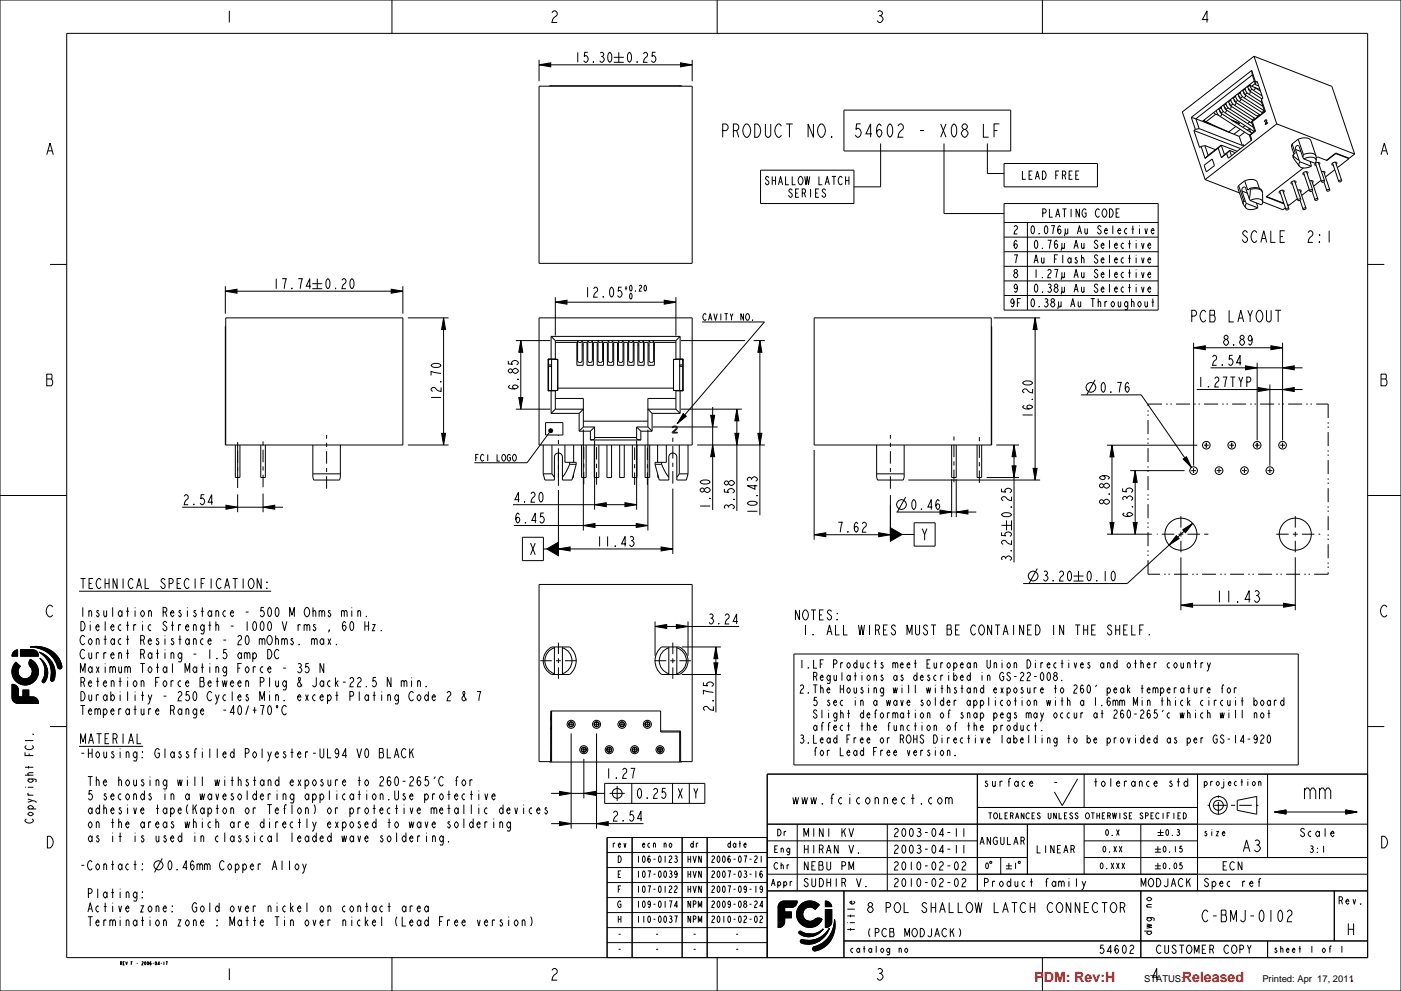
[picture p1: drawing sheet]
<svg xmlns="http://www.w3.org/2000/svg" width="420mm" height="297mm" viewBox="0 0 420 297" stroke-linecap="round" stroke-linejoin="round" font-family="sans-serif">
<defs><g id="words">
<text font-size="6.5" fill="#fff" x="390.5" y="239.5">mm</text>
<g font-size="5.2" fill="#fff">
<text x="215.9" y="41.2">PRODUCT NO.</text>
<text x="255.6" y="41.1">54602 - X08 LF</text>
</g>
<g font-size="4.5" fill="#fff">
<text x="67.2" y="6.8">1</text>
<text x="164.7" y="6.8">2</text>
<text x="262.2" y="6.8">3</text>
<text x="359.7" y="6.8">4</text>
<text x="13.4" y="46.4">A</text>
<text x="413.4" y="46.4">A</text>
<text x="371.9" y="72.7">SCALE</text>
<text x="391.5" y="72.7">2:1</text>
<text x="356.6" y="96.5">PCB LAYOUT</text>
<text x="13.4" y="115.6">B</text>
<text x="413.4" y="115.6">B</text>
<text x="275.8" y="161.9">Y</text>
<text x="158.4" y="166.3">X</text>
<text x="13.4" y="184.9">C</text>
<text x="364.2" y="180.5">11.43</text>
<text x="413.4" y="184.9">C</text>
<text x="13.4" y="254.1">D</text>
<text x="373" y="255.2">A3</text>
<text x="413.4" y="254.1">D</text>
<text x="360" y="276.3">C-BMJ-0102</text>
<text x="403.4" y="280.3">H</text>
<text x="67.2" y="293.8">1</text>
<text x="164.7" y="293.8">2</text>
<text x="262.2" y="293.8">3</text>
<text x="344.9" y="293.8">4</text>
</g>
<g font-size="4.2" fill="#f00">
<text x="310.1" y="294.2">PDM: Rev:H</text>
<text x="354.3" y="294.2">Released</text>
<text x="404.7" y="294.2">.</text>
</g>
<g font-size="3.9" fill="#fff">
<text x="172" y="18.7">15.30</text>
<text x="187.5" y="18.7">0.25</text>
<text x="81.6" y="86.5">17.74</text>
<text x="97.1" y="86.5">0.20</text>
<text x="175" y="89.1">12.05</text>
<text x="366.4" y="103.5">8.89</text>
<text x="362.9" y="109.5">2.54</text>
<text x="155.4" y="117.2" transform="rotate(-90 155.4 117.2)">6.85</text>
<text x="329.5" y="117.6">0.76</text>
<text x="358.8" y="116">1.27TYP</text>
<text x="132.2" y="120.3" transform="rotate(-90 132.2 120.3)">12.70</text>
<text x="309.6" y="125.6" transform="rotate(-90 309.6 125.6)">16.20</text>
<text x="54.6" y="151.3">2.54</text>
<text x="153.8" y="150.5">4.20</text>
<text x="212.9" y="152.9" transform="rotate(-90 212.9 152.9)">1.80</text>
<text x="220.1" y="153.1" transform="rotate(-90 220.1 153.1)">3.58</text>
<text x="227.1" y="154.4" transform="rotate(-90 227.1 154.4)">10.43</text>
<text x="272.8" y="152.7">0.46</text>
<text x="303.2" y="155.4" transform="rotate(-90 303.2 155.4)">0.25</text>
<text x="332.6" y="151.6" transform="rotate(-90 332.6 151.6)">8.89</text>
<text x="339.6" y="155.4" transform="rotate(-90 339.6 155.4)">6.35</text>
<text x="154" y="156.7">6.45</text>
<text x="250.7" y="159.5">7.62</text>
<text x="178.6" y="163.8">11.43</text>
<text x="303.2" y="168.5" transform="rotate(-90 303.2 168.5)">3.25</text>
<text x="23.7" y="176.4">TECHNICAL SPECIFICATION:</text>
<text x="312.2" y="174.1">3.20</text>
<text x="325.3" y="174.1">0.10</text>
<text x="237.9" y="185.8">NOTES:</text>
<text x="212" y="187">3.24</text>
<text x="240.2" y="190.3">1. ALL WIRES MUST BE CONTAINED IN THE SHELF.</text>
<text x="213.9" y="213.5" transform="rotate(-90 213.9 213.5)">2.75</text>
<text x="23.7" y="222.9">MATERIAL</text>
<text x="181.3" y="233.3">1.27</text>
<text x="190.5" y="239.3">0.25</text>
<text x="202.7" y="239.3">X</text>
<text x="207.4" y="239.3">Y</text>
<text x="237.2" y="241">www.fciconnect.com</text>
<text x="183.3" y="246.1">2.54</text>
<text x="259.6" y="273.5">8 POL SHALLOW LATCH CONNECTOR</text>
</g>
<g font-size="3.6" fill="#fff">
<text x="23.7" y="184.8">Insulation Resistance - 500 M Ohms min.</text>
<text x="23.7" y="189">Dielectric Strength - 1000 V rms , 60 Hz.</text>
<text x="23.7" y="193.2">Contact Resistance - 20 mOhms. max.</text>
<text x="23.7" y="197.4">Current Rating - 1.5 amp DC</text>
<text x="23.7" y="201.6">Maximum Total Mating Force - 35 N</text>
<text x="23.7" y="205.8">Retention Force Between Plug</text>
<text x="88.7" y="205.8">&amp; Jack-22.5 N min.</text>
<text x="23.7" y="210">Durability - 250 Cycles Min. except Plating Code 2</text>
<text x="23.7" y="214.2">Temperature Range</text>
<text x="65.2" y="214.2">-40/+70°C</text>
<text x="137.9" y="210">&amp; 7</text>
<text x="23.7" y="227.1">-Housing: Glassfilled Polyester-UL94 V0 BLACK</text>
<text x="25.9" y="235.5">The housing will withstand exposure to 260-265'C for</text>
<text x="25.9" y="239.7">5 seconds in a wavesoldering application.Use protective</text>
<text x="25.9" y="243.9">adhesive tape(Kapton or Teflon) or protective metallic devices</text>
<text x="25.9" y="248.1">on the areas which are directly exposed to wave soldering</text>
<text x="25.9" y="252.3">as it is used in classical leaded wave soldering.</text>
<text x="23.7" y="260.7">-Contact:</text>
<text x="49.8" y="260.7">0.46mm Copper Alloy</text>
<text x="25.9" y="269.1">Plating:</text>
<text x="25.9" y="273.3">Active zone:</text>
<text x="56.5" y="273.3">Gold over nickel on contact area</text>
<text x="25.9" y="277.5">Termination zone : Matte Tin over nickel (Lead Free version)</text>
</g>
<g font-size="3.3" fill="#fff">
<text x="306" y="53.7">LEAD FREE</text>
<text x="229" y="55.4">SHALLOW LATCH</text>
<text x="236" y="59.1">SERIES</text>
<text x="312.1" y="65.1">PLATING CODE</text>
<text x="303.5" y="70.1">2</text>
<text x="308.6" y="70.1">0.076µ Au Selective</text>
<text x="303.5" y="74.5">6</text>
<text x="309.6" y="74.5">0.76µ Au Selective</text>
<text x="303.5" y="78.9">7</text>
<text x="303.5" y="83.3">8</text>
<text x="309.6" y="78.9">Au Flash Selective</text>
<text x="309.6" y="83.3">1.27µ Au Selective</text>
<text x="303.5" y="87.6">9</text>
<text x="309.6" y="87.6">0.38µ Au Selective</text>
<text x="302.5" y="92">9F</text>
<text x="308.6" y="92">0.38µ Au Throughout</text>
<text x="239.4" y="200.2">1.LF Products meet European Union Directives and other country</text>
<text x="239.4" y="207.8">2.The Housing will withstand exposure to 260' peak temperature for</text>
<text x="243.3" y="204">Regulations as described in GS-22-008.</text>
<text x="243.3" y="211.5">5 sec in a wave solder applicotion with a 1.6mm Min thick circuit board</text>
<text x="243.3" y="215.2">Slight deformation of snap pegs may occur at 260-265'c which will not</text>
<text x="243.3" y="219">affect the function of the product.</text>
<text x="239.4" y="222.8">3.Lead Free or ROHS Directive labelling to be provided as per GS-14-920</text>
<text x="243.3" y="226.5">for Lead Free version.</text>
<text x="294.6" y="235.8">surface</text>
<text x="315.4" y="235.8">-</text>
<text x="327.4" y="235.8">tolerance std</text>
<text x="10" y="247" transform="rotate(-90 10 247)">Copyright FCI.</text>
<text x="240.6" y="250.7">MINI KV</text>
<text x="267.6" y="250.7">2003-04-11</text>
<text x="389.4" y="250.7">Scale</text>
<text x="240.6" y="255.8">HIRAN V.</text>
<text x="267.6" y="255.8">2003-04-11</text>
<text x="240.6" y="260.8">NEBU PM</text>
<text x="267.6" y="260.8">2010-02-02</text>
<text x="366.1" y="260.8">ECN</text>
<text x="240.6" y="265.7">SUDHIR V.</text>
<text x="267.6" y="265.7">2010-02-02</text>
<text x="294.6" y="265.7">Product family</text>
<text x="343.8" y="265.7">MODJACK</text>
<text x="360.6" y="265.7">Spec ref</text>
<text x="259.6" y="280.7">(PCB MODJACK)</text>
<text x="330.7" y="285.7">54602</text>
<text x="346.4" y="285.7">CUSTOMER COPY</text>
</g>
<g font-size="2.9" fill="#fff">
<text x="293.4" y="253.1">ANGULAR</text>
<text x="310.4" y="255.6">LINEAR</text>
<text x="400.9" y="271">Rev.</text>
<text x="256.3" y="279.6" transform="rotate(-90 256.3 279.6)">title</text>
<text x="345.3" y="280.6" transform="rotate(-90 345.3 280.6)">dwg no</text>
</g>
<g font-size="2.8">
<text x="343" y="294.2">STATUS:</text>
<text x="378.4" y="294.2">Printed: Apr 17, 2011</text>
</g>
<g font-size="2.6" fill="#fff">
<text x="210.5" y="96">CAVITY NO.</text>
<text x="142.2" y="138.2">FCI LOGO</text>
<text x="360.6" y="235.5">projection</text>
<text x="232.7" y="250.5">Dr</text>
<text x="360.6" y="250.5">size</text>
<text x="183.4" y="254">rev</text>
<text x="192.2" y="254">ecn no</text>
<text x="206.7" y="254">dr</text>
<text x="217.8" y="254">date</text>
<text x="231.8" y="255.5">Eng</text>
<text x="392.3" y="255.5">3:1</text>
<text x="184.9" y="258.5">D</text>
<text x="184.9" y="263">E</text>
<text x="190.6" y="258.5">I06-0123</text>
<text x="190.6" y="263">I07-0039</text>
<text x="205.8" y="258.5">HVN</text>
<text x="205.8" y="263">HVN</text>
<text x="213" y="258.5">2006-07-21</text>
<text x="213" y="263">2007-03-16</text>
<text x="231.8" y="260.5">Chr</text>
<text x="184.9" y="267.5">F</text>
<text x="190.6" y="267.5">I07-0122</text>
<text x="205.8" y="267.5">HVN</text>
<text x="213" y="267.5">2007-09-19</text>
<text x="230.9" y="265.5">Appr</text>
<text x="184.9" y="272">G</text>
<text x="190.6" y="272">I09-0174</text>
<text x="205.8" y="272">NPM</text>
<text x="213" y="272">2009-08-24</text>
<text x="184.9" y="276.5">H</text>
<text x="184.9" y="281">-</text>
<text x="190.6" y="276.5">I10-0037</text>
<text x="196.2" y="281">-</text>
<text x="205.8" y="276.5">NPM</text>
<text x="207.4" y="281">-</text>
<text x="213" y="276.5">2010-02-02</text>
<text x="220.2" y="281">-</text>
<text x="184.9" y="285.5">-</text>
<text x="196.2" y="285.5">-</text>
<text x="207.4" y="285.5">-</text>
<text x="220.2" y="285.5">-</text>
<text x="254.6" y="285.5">catalog no</text>
<text x="381.6" y="285.5">sheet</text>
<text x="392.4" y="285.5">1 of</text>
<text x="401.4" y="285.5">1</text>
</g>
<g font-size="2.3" fill="#fff">
<text x="187" y="87.3">+0.20</text>
<text x="188.4" y="89.7">0</text>
<text x="296" y="245.4">TOLERANCES UNLESS OTHERWISE SPECIFIED</text>
<text x="331.1" y="250.4">0.X</text>
<text x="349.1" y="250.4">0.3</text>
<text x="330.3" y="255.4">0.XX</text>
<text x="348.3" y="255.4">0.15</text>
<text x="295.1" y="260.4">0</text>
<text x="303.6" y="260.4">1</text>
<text x="329.4" y="260.4">0.XXX</text>
<text x="348.3" y="260.4">0.05</text>
</g>
<text font-size="1.3" fill="#fff" x="35.9" y="289.2">REV F - 2006-04-17</text>
</g></defs>
<g fill="none" stroke="#000" stroke-width=".3">
<path d="M0 0h420v297h-420zM117.5 0v10M215 0v10M312.5 0v10M20 10h390v277h-390zM68.8 3.3v3.4M165.5 3.8l.6-.5h.3l.6 .5a1.35 1.35 0 0 1-.9 1.5l-.6 1.4h1.5M263.2 3.5l.4-.2a.85 .85 0 0 1 .9 .8l-.6 .6a.99 .99 0 0 1 .8 1.4 .99 .99 0 0 1-1.5 .4l-.2-.3M263.6 4.7h.3M362.2 5.9h-1.7l1.3-2.6v3.4M375.9 16.9l-21.4 16.6 6.8 20.3M375.9 16.9l6.9 20.2"/>
<path d="M375.9 16.9l23.4 9 6.8 20.3M161.6 25.8h45.9v53.1h-45.9zM164.8 25.8h39.6M165.4 25.7v.1M203.8 25.7v.1M357.1 35.2l1.2 3.6M357.1 35.2l1.4 .4M357.9 39.1l1.7 5.1 .5-.3M357.9 39.1l14 5.4M358.3 38.8l-.4 .3M358.5 35.6l1 2.9M358.5 35.6l2 .8"/>
<path d="M359.5 38.5l12.9 5.1M359.5 38.5l-1.2 .3M360.5 36.4l11 4.5M360.6 36.2l2.4 1M361 36l.5 .5M361.5 36.5l6.8 3.1M363.9 33.7l.6 .5M364.5 34.2l-3 2.3M364.5 34.2l.9 .4M364.7 33.1l.2 .9 .8 .8M365.1 32.7l.3 .1M365.4 32.8l.4 .4"/>
<path d="M365.6 33.2l.6 .8M365.7 34.8l8.9 5.7M365.8 33.2l-.2 .1M365.8 33.2l.2 .7M365.8 32.2l.3 .1M366.1 32.3l-.7 .5M366.1 32.3l.1 .1M366.1 31.9l.3 1 .7 .8M366.2 34l-.1 .6-.4 .2M366.2 34l9.1 5.9M366.6 31.6l.2 .1M366.7 33.4l-.7 .5"/>
<path d="M366.8 31.7l.6 1.1M367 32.1l.6 .8M367.1 33.7l8.9 5.7M367.1 32.2h.1M367.2 32.1l-.1 .1M367.3 31.1l.2 .1M367.5 31.2l-.7 .5M367.5 31.2l.1 .1M367.6 30.8l.2 1 .7 .8M367.6 32.9v.6l-.5 .2M367.6 32.9l8.1 5.2M368 30.5l.3 .1"/>
<path d="M368.2 32.3l-.7 .5M368.3 30.6l.5 .6 .1 .5 .7-.5M368.3 39.6l.5 .2M368.5 31l.5 .8M368.5 32.6l6.8 4.4M368.5 31.1h.1M368.6 31l-.1 .1M368.7 30l.2 .1M368.9 30.1l-.6 .5M368.9 30.1h.1M369 29.7l.2 1 .8 .8M369 31.8v.5l-.5 .3"/>
<path d="M369 31.8l6.7 4.3M369 35.9l2.6 1.1M369.4 29.4l.3 .1M369.5 36.2l2.1 .8M369.7 29.5l.4 .4M369.9 29.9l.6 .8M370 31.5l6.3 4.1M370 29.9l-.1 .1M370.1 29.9l.2 .7 .7-.5M370.1 28.8l.3 .1M370.4 28.9l-.7 .6M370.4 28.9v.1"/>
<path d="M370.4 28.6l.3 .9 .7 .9M370.5 30.7l-.1 .5-.4 .3M370.5 30.7l6.6 4.3M370.5 37.9l-2.2 1.7M370.9 28.3l.2 .1M371.1 28.4l.4 .4M371.3 28.8l.6 .8M371.4 30.4l6.4 4M371.5 28.8l-.1 .1M371.5 28.8l.2 .6M371.6 27.7l.2 .1M371.6 37l-.4 .3"/>
<path d="M371.8 27.8l-.7 .6M371.8 27.8l.1 .1M371.8 38.8l-1.9 1.4M371.9 27.5l.2 .9 .7 .8M371.9 29.6v.5l-.5 .3M371.9 29.6l6.6 4.2M372.3 27.2l.2 .1M372.5 28.9l-.7 .6M372.5 27.3l.4 .4M372.8 27.7l.5 .8M372.8 29.2l6.2 4M372.9 27.7l-.1 .1"/>
<path d="M372.9 27.7l.3 .6M373 26.6l.2 .1M373.2 39.6l-1.7 1.3M373.2 26.7l-.7 .6M373.2 26.7l.1 .1M373.2 37.6l-.6 .6M373.3 26.4l.2 .9 .8 .8M373.3 28.5v.5l-.5 .2M373.3 28.5l5.3 3.3M373.7 26l.3 .1M373.9 27.8l-.7 .6M374 26.1l.4 .5"/>
<path d="M374.2 26.6l.6 .8M374.3 28.1l3.9 2.5M374.3 26.5l-.1 .2M374.4 26.6l.2 .6M374.4 25.5l.3 .1M374.5 38.5l-.6 .5M374.5 38.5l.4 1.1M374.5 38.5l.4 .2M374.7 25.3l.5 .6M374.7 25.6l-.7 .5M374.7 25.6v.1M374.7 36.5l-.7 .5"/>
<path d="M374.7 25.4l.3 .9 .7 .7M374.8 27.4l-.1 .5-.4 .2M374.8 27.4l3.6 2.3M375.2 36.5l.9 2.8M375.2 21.1l-18.1 14.1M375.2 21.1l.2 1.4M375.2 21.1l1.2 3.6M375.2 25.9l2.5 .9M375.3 26.7l-.7 .6M375.4 22.5l-16.9 13.1M375.4 22.5l1 2.9M375.4 36.5l1 2.8"/>
<path d="M375.4 36.5h-.2M375.6 37.7l-.2 .3M375.7 27l2.6 1.7M375.9 39.4h.1M376 24.3l-15.5 12.1M376.1 35.4l-.7 .5M376.1 39.3l-1.5 1.2M376.1 26.2l.1 .1M376.2 26.3v.5l-.5 .2M376.2 26.3l1.7 1M376.3 25l-1.1 .9M376.4 39.3l-1.6 1.2"/>
<path d="M376.4 39.3h-.3M376.4 25.4l.9 .4M376.4 24.7l.5-.3 1.7 5.1-.4 .3M376.4 24.7v.7M377.5 34.3l-.6 .5M378.2 29.8l-.1 .7 1 2.9M378.2 29.8l1.2 3.6M379 33.2l-.7 .5M379.1 33.4l-3.9 3.1M379.1 36.1l.4-.2 .3 .1-.4 1.2 .6-.4-.7 .6 .3-1.3h-.2l-.4 .4zM379.4 33.4l-4 3.1M379.4 33.4h-.3"/>
<path d="M382.8 37.1l-21.5 16.7M382.8 37.1l23.3 9.1M14 46.4l1-3.5 1 3.5M14.4 45.2h1.2M360.1 43.9l1.2 3.6M361 49.5l2.4-1.9 .7 2-2.5 1.9zM361.2 43.6l1 2.9M361.2 43.6l3.2 1.2M361.2 43.6l-1.1 .3M361.3 53.8l10.3 4M362.2 46.5l-.9 1M365.2 44.4l1 2.8"/>
<path d="M365.2 44.4l-3.9 3.1M366.1 43.5l1 2.8M366.1 43.5l-.9 .9M366.1 43.5l-3.9 3M366.1 43.5l4.8 1.8M367.1 46.3l-.9 .9M367.7 46l-1.5 1.2M368.7 45.1l.5 1.6M368.7 45.1l1.3 .5 .1 .4M368.7 45.1l-1 .9M368.7 45.1l-1.6 1.2M371.3 55.6l-.1 1"/>
<path d="M371.3 55.6l1.6 4.6M371.5 40.9l.9 2.7M372.3 57.3a.71 .71 0 0 1 .2-1 .71 .71 0 0 1 .9 .1l1.1 3.2M372.3 57.3l1.6 .6M372.3 57.3l1.1 3.2M372.4 43.6l.4-.3 .1 .5M373.1 54.2a2.96 2.96 0 0 1 3.8 .4M373.1 54.2l1 2.8 .6-.6M373.1 54.2l-1.8 1.4M374.5 59.6l.3 .5M374.6 40.5l.5 1.6M374.7 56.4l2.3-.1a1.64 1.64 0 0 1 1.3 .9"/>
<path d="M374.7 56.4l.1 .4M374.8 40.5l.5 1.4-7.1 5.5-.5-1.4M374.8 40.5h-.2M374.8 56.8a2.66 2.66 0 0 1 3.7 1v.1M374.8 56.8l-.3 2.8M379.7 58.9l5.2 2M383.7 57.3l1.8 5.5M384.5 57l1.9 5.5M387.2 54.5l1.9 5.5M387.4 43.1l-.2 1M387.4 43.1l.9 2.8-.7 .5M387.6 46.4l.1 .6"/>
<path d="M387.6 46.4l.1 .3M387.7 46.7l1.7 1.3M387.7 46.7l.2 .9M388.1 54.2l1.8 5.5M388.4 44.8a.71 .71 0 0 1 .1-1 .71 .71 0 0 1 1 .1l1.1 3.2M388.4 44.8l1.6 .6M388.4 44.8l1 3.2M388.9 59.6l-2.5 1.9-.4-.2M389.2 41.7a2.96 2.96 0 0 1 3.8 .5M389.2 41.7l-1.8 1.4M389.2 41.7l1.5 4.6M389.4 48l.3 .5"/>
<path d="M389.7 56.9l1.8 5.5M389.7 48.5a1.15 1.15 0 0 0-.1 1.4 1.15 1.15 0 0 0 1.4 .5l2.1-.6M389.7 48.5l3.4 1.3M389.9 59.7l-.5-.1-.3 .4M389.9 59.7l-.3 .4-.5-.1M390.6 47.1l.2 .5M390.7 50.3l-11.1 8.7 5.3 2.1M390.7 46.3l-.1 .8M390.7 46.3a2.77 2.77 0 0 1 3.8 .5l.1 .2M390.8 51.7l1.8 5.6M390.8 47.6a2.68 2.68 0 0 1 3.8 .3l-.4 1zM391.7 51.4l1.8 5.6"/>
<path d="M392.5 56.8l-2.3 1.8M392.7 48.4l.4 1.4M393.1 48.5l-.3 .2M393.2 54.1l1.9 5.5M393.3 57.3l.9 2.6M393.5 57l-.5-.1-.4 .4M393.5 57l-.3 .3h-.6M394.4 49l1.8 5.5M394.6 47.4l.4-.4 2.8 1.1M395.1 59.6h-.5l-.4 .3M395.1 59.6l-.4 .4-.5-.1M395.2 48.7l1.9 5.5"/>
<path d="M396.1 54l-2.3 1.8M396.8 51.4l1.8 5.5M396.9 54.5l.9 2.7M397.1 54.2l-.5-.1-.4 .4M397.1 54.2l-.4 .4-.5-.1M397.7 48l.1 .1M398.6 56.9l-.5-.1-.3 .4M398.6 56.9l-.3 .3h-.5M399.5 48.9l1.8 5.5M400.2 50.9l-2.8 2.1M400.4 48.6l1.8 5.5M400.4 45.9v.1"/>
<path d="M400.4 45.9l4.1 1.5 1.6-1.2M400.4 45.9l-2.8 2.1M400.4 46l4 1.6M400.4 46l-2.6 2.1M402.2 54.1l-.5-.1-.4 .4M402.2 54.1l-.3 .4-.6-.1M404.3 47.4l.1 .2M404.4 47.6l-3.5 2.7M414 46.4l1-3.5 1 3.5M414.4 45.2h1.2M15 79.3h5M372.9 60.2l.5 .3"/>
<path d="M372.9 60.2l-.2 .7 .1 .5M373.4 60.5l.3 .5M373.7 61a1.15 1.15 0 0 0-.2 1.4 1.15 1.15 0 0 0 1.4 .4l2.2-.5M373.7 61l3.4 1.3M374.8 60.1a2.68 2.68 0 0 1 3.7 .3l-.3 1zM376.7 60.8l.4 1.5M378.5 60.5l6.1 2.4 .7-.6M386.1 61.5l.1 .1M386.2 61.4v.2M386.2 61.6l-.1 .1M386.4 62.5l-.5-.1-.4 .4M386.4 62.5l-.4 .4-.5-.1"/>
<path d="M389.7 60l.9 2.7M391.5 62.4l-.5-.1-.4 .4M391.5 62.4l-.4 .4-.5-.1M410 79.3h5M67.7 97.8l-.1 35.6h53.2v-38.1h-53.1v38.1M161.6 95.3h45.9v38.1h-45.9zM297.2 97.8l.1 35.6h-53.2v-38.1h53.1v38.1M14 112.1h1.4l.2 .3-.2 1.2 .4 .6v.8l-.4 .6h-1.4zM14 113.6h1.4M67.6 120h.1M164.3 107.6v9.6M164.3 107.6l.1 .1"/>
<path d="M164.3 107.6h.9M164.4 117l-.1 .2M164.4 117h2.8M164.4 107.7l.1 .5M164.5 107.7v9.3M164.5 109.4h.8v.4M164.5 116.5l-.1 .5M164.5 109.8h.9M165.2 100.8v6.8M165.2 117.2v6.7M165.2 100.8l1.3 1.3M165.2 107.6h1.3"/>
<path d="M165.2 100.8h38.7M165.4 107.7v9.3M166.5 102.6h6.4v6.9h1.9v-6.9h1.2v6.9h1.9v-6.9h1.1v6.9h1.9v-6.9h1.2v6.9h1.9v-6.9h1.1v6.9h1.9v-6.9h1.2v6.9h1.9v-6.9h1.1v6.9h1.9v-6.9h1.2v6.9h1.9v-6.9h6.4M166.5 102.1v5.6M166.5 119.4h8.4v8.6M166.5 117.1l-2.2 .1M166.5 102.1h36.1M167.2 117h-.7v5.6M167.2 107.7h.1M167.2 107.7v9.3M167.2 116.3h34.7M167.2 107.7h-2.8"/>
<path d="M172.9 103.5h.3M173.2 102.1a.69 .69 0 0 0 .6 .6 .69 .69 0 0 0 .7-.6v5.9a.69 .69 0 0 1-.7 .7 .69 .69 0 0 1-.6-.7zM174.5 103.5h.3M176 103.5h.2M176.2 102.1a.69 .69 0 0 0 .7 .6 .69 .69 0 0 0 .7-.6v5.9a.69 .69 0 0 1-.7 .7 .69 .69 0 0 1-.7-.7zM177.6 103.5h.3M179 103.5h.3M179.3 102.1a.7 .7 0 0 0 .7 .6 .7 .7 0 0 0 .6-.6l.1 5.9a.69 .69 0 0 1-.7 .7 .69 .69 0 0 1-.7-.7zM180.7 103.5h.2M182.1 103.5h.2M182.3 102.1a.69 .69 0 0 0 .7 .6 .69 .69 0 0 0 .7-.6v5.9a.69 .69 0 0 1-.7 .7 .69 .69 0 0 1-.7-.7zM183.7 103.5h.3"/>
<path d="M185.1 103.5h.3M185.4 102.1a.69 .69 0 0 0 .7 .6 .69 .69 0 0 0 .7-.6v5.9a.69 .69 0 0 1-.7 .7 .69 .69 0 0 1-.7-.7zM186.8 103.5h.2M188.2 103.5h.3M188.5 102.1v5.9a.69 .69 0 0 0 .6 .7 .69 .69 0 0 0 .7-.7v-5.9a.69 .69 0 0 1-.7 .6 .69 .69 0 0 1-.6-.6M189.8 103.5h.3M191.2 103.5h.3M191.5 102.1a.69 .69 0 0 0 .7 .6 .69 .69 0 0 0 .7-.6v5.9a.69 .69 0 0 1-.7 .7 .69 .69 0 0 1-.7-.7zM192.9 103.5h.2M194.3 103.5h.3M195.9 102.1a.69 .69 0 0 1-.6 .6 .69 .69 0 0 1-.7-.6v5.9a.69 .69 0 0 0 .7 .7 .69 .69 0 0 0 .7-.7v-5.9M196 103.5h.2"/>
<path d="M201.9 107.7h2.8M201.9 107.7v9.3M201.9 107.7h.1M201.9 117h.7v5.6M202.6 119.4h-8.4v8.6M202.6 117.1l1.3 .1M202.6 102.1v5.6M203.8 109.8h.9M203.8 107.7v9.3M203.8 109.4h.9M203.9 100.8l-1.3 1.3M203.9 117.2h.9"/>
<path d="M203.9 100.8v6.8M203.9 117.2v6.7M204.7 116.5v.5M204.7 107.7v9.3M204.7 117h-2.8M204.7 117l.1 .2M204.7 107.7v.5M204.8 107.6l-.1 .1M204.8 107.6h-2.2M204.8 107.6v9.6M297.2 120h.1M414 112.1h1.4l.2 .3-.2 1.2 .4 .6v.8l-.4 .6h-1.4z"/>
<path d="M414 113.6h1.4M67.6 125.7h.1M70.6 133.4v9.7h1.3v-9.7M78.2 133.4v9.7h1.4v-9.7M93.8 133.4v9.6l.2 .9h7.8l.2-.9v-9.6M163.6 126.7h5.1v3.7h-5.1zM165.2 123.9h8.4M165.5 133.4v8.6M166.5 122.6l-1.3 1.3M166.5 122.6h8.4l-1.3 1.3M169.4 133.4v5.2h3.3M170.8 139.2l-1.1 2.2-1.1 1.6"/>
<path d="M170.8 139.2h1.9M170.8 138.6v.6M173.6 123.9v5.3M173.6 129.2h3.4M174.3 133.4v9.7h1.4v-9.7M174.9 128h3.4M174.9 126.2h19.3M174.9 128l-1.3 1.2M177 131.9h15.1M177 129.2v2.7M178.1 133.4v9.7h1.4v-9.7M178.3 128v3.6l-1.3 .3"/>
<path d="M178.3 131.1h12.6M178.3 128l-1.3 1.2M182 133.4v9.7h1.3v-9.7M185.8 133.4v9.7h1.3v-9.7M189.6 133.4v9.7h1.4v-9.7M190.9 128v3.6l1.2 .3M190.9 128h3.3M190.9 128l1.2 1.2M192.1 129.2h3.4M192.1 129.2v2.7M193.4 133.4v9.7h1.4v-9.7M194.2 128l1.3 1.2"/>
<path d="M195.5 123.9h8.4M195.5 123.9v5.3M196.4 139.2h1.9M198.3 139.2l1.1 2.2 1.1 1.6M198.3 138.6v.6M199.8 133.4v5.2h-3.4M201.8 127.8a.71 .71 0 0 1 .9-.1 .71 .71 0 0 1 .2 .9l-1 .9h1.2v.3h-1.6v-.3l1.2-1.1a.5 .5 0 0 0-.3-.6 .5 .5 0 0 0-.6 .4h-.3zM202.6 122.6h-8.4l1.3 1.3M202.6 122.6l1.3 1.3M203.6 133.4v8.6M262.8 133.4v9.6l.2 .9h7.8l.3-.9v-9.6M285.3 133.4v9.7h1.4v-9.7"/>
<path d="M292.9 133.4v9.7h1.4v-9.7M297.2 125.7h.1M0 148.5h20M93.8 142h8.2M162.8 142h2.7M163.3 143.9h2.9v-6.9a1.2 1.2 0 0 1 1.2-1.2 1.2 1.2 0 0 1 1.2 1.2v6.9h2.9M165.5 142l.7 1M167.4 146.9v19.1M171.9 142.2v.9h-.2M197.2 142.2v.9h.2M197.6 143.9h2.9v-6.9a1.2 1.2 0 0 1 1.2-1.2 1.2 1.2 0 0 1 1.2 1.2v6.9h2.9M201.7 146.4v19.6"/>
<path d="M203.6 142l-.7 1M203.6 142h2.7M262.8 142h8.3M410 148.5h10M156.6 161h6.3v7h-6.3zM159.1 162.8l1.4 3.5M160.5 162.8l-1.4 3.5M162.9 164.5h1M163.9 164.5l3.5-2v4zM167.4 164.5l3.5-.6v1.2zM167.4 164.5h34.3M179.8 160.8v3"/>
<path d="M182.2 160.8v3M184.4 163.5l.2 .3zM187.7 163h-1.3l1-2.2v3M188.9 161l.3-.2a.69 .69 0 0 1 .8 .7l-.5 .5a.9 .9 0 0 1 .6 1 .9 .9 0 0 1-.9 .8l-.4-.5M189.2 162h.3M198.2 163.9l3.5 .6-3.5 .6zM4.1 195.4l1.2-.7v1.9h-1.7zM4.1 195.3l1.2-.6v1.9h-1.7zM4.8 198.5l1.3 1.2-.7 1.3-.1 3.6a4 4 0 0 1-.5-6.1zM4.8 198.5l1.3 1.2a2.19 2.19 0 0 0 .1 3.2 2.19 2.19 0 0 0 3.2-.3 2.19 2.19 0 0 0-.6-3.2 1.66 1.66 0 0 1 .3-1.8 4 4 0 0 1 1.9 5.7 4 4 0 0 1-5.9 1.1 4 4 0 0 1-.3-5.9zM6.1 194.7h3.7a1.75 1.75 0 0 1 1.7 1.9h-5.4zM9.1 193.9a8.2 8.2 0 0 1 8.6 3.5l.3 3.1-.4-.1a10.1 10.1 0 0 0-4.6-5.6l-1.8-.6z"/>
<path d="M9.1 193.9a7.7 7.7 0 0 1 9.4 6.1l-.5 .4-.4-.1a8.8 8.8 0 0 0-5.1-5.7l-1.7-.5zM9.1 197.6a4 4 0 0 1 .5 7.1l.1-3.2a2.78 2.78 0 0 0-.9-2.1l-.1-1zM11.7 195.4a7.2 7.2 0 0 1 3.8 2.9l-.1 3a7.3 7.3 0 0 0-3.7-5.9zM11.7 195.4a6.5 6.5 0 0 1 4.3 8.6 .55 .55 0 0 1-.6 .1 .55 .55 0 0 1-.3-.7 7.1 7.1 0 0 0-3.4-8zM12 197.3l1 1 .8 1.2 .2 3.9-.4 .7-.2-4.1-.6-1.6zM12 197.3a5 5 0 0 1 1.2 7.3l-.4-.1-.2-.3a5.6 5.6 0 0 0-.6-6.9zM13.8 199.5a4.8 4.8 0 0 1 .2 3.9zM15.5 198.3a4.7 4.7 0 0 1 .3 5.8h-.3zM15.8 182l-.6-.6a1.8 1.8 0 0 0-1.4 1.7 1.8 1.8 0 0 0 1.4 1.8l.6-.6M17.7 197.4l.9 2.3-.2 .5-.4 .3zM164.2 194.7l1.3-.8h5.3a5.3 5.3 0 0 1 0 8.2h-5.3a4.6 4.6 0 0 1-1.3-7.4zM166.2 194.1a4.1 4.1 0 0 0-2.9 3.9 4.1 4.1 0 0 0 2.9 3.9"/>
<path d="M166.2 193.9v8.2M168.6 194.1a4.1 4.1 0 0 1 2.9 3.9 4.1 4.1 0 0 1-2.9 3.9M168.6 193.9v8.2M197.8 194.4l.5-.5h5.3a4.6 4.6 0 0 1 2.7 4.1 4.6 4.6 0 0 1-2.7 4.1h-5.3a5.3 5.3 0 0 1-.5-7.7zM200.5 194.1a4.1 4.1 0 0 0-2.9 3.9 4.1 4.1 0 0 0 2.9 3.9M200.5 193.9v8.2M202.9 194.1a4.1 4.1 0 0 1 2.9 3.9 4.1 4.1 0 0 1-2.9 3.9M202.9 193.9v8.2M415.8 182l-.6-.6a1.8 1.8 0 0 0-1.4 1.7 1.8 1.8 0 0 0 1.4 1.8l.6-.6M3.6 205.1l.9 .2 .7 .5 .2 5-1.1-.3-.6-.9zM3.6 205.1h.2a1.74 1.74 0 0 1 1.7 1.8v2h1.4v-2.1h1.7v2.1a2.11 2.11 0 0 1 2.9 1.7v.2h-6.1a1.76 1.76 0 0 1-1.8-1.8zM5.2 205.8l.2 .5 .1 2.6 6 1.9h-6.1z"/>
<path d="M5.3 201.3v3.3M5.4 201.3l-.1 3.3zM5.4 206.3l.1 2.6zM5.4 201.6l.9 3.5-1-.5zM5.8 202.5l.6 .6 .4 2.1-.5-.1zM6.4 203.1l.6 .3 .4 1.9-.6-.1zM6.9 206.8h1.7v2.1l2.9 1.9-6-1.9h1.4zM7 203.4h.6l.4 1.8-.6 .1zM7.6 203.4l.6-.1 .4 1.8-.6 .1zM8.2 203.3l.5-.2 .4 1.8-.5 .2zM8.6 208.9h1.2a1.77 1.77 0 0 1 1.7 1.9zM8.7 203.1l.5-.4 .4 2-.5 .2z"/>
<path d="M9.7 201.5l-.1 3.2-.4-2zM13.4 202.1l.2 2-.2 .4a.42 .42 0 0 1-.6 0 .42 .42 0 0 1-.1-.5zM13.5 200.8l.1 3.3zM15 217.7h5M15.4 201.9l.1 2.2-.4-.5zM165.1 216l.3-2.9v15.3M165.4 217.4l-.3 1.4M170.5 217h.1M170.6 216.7l-.1 .3M171.9 216.8v.3M178.2 216.8l-.1 .2M179.5 216.8v.2"/>
<path d="M185.8 216.8v.2M187.1 216.8v.2M193.4 216.8v.3M194.7 216.7l.1 .3M198.1 219.1h5.9l.1 9.2h3.4v-53.1h-45.9v53.1h3.5v-15.2h33v6.3h5.7M203.8 219.1v9.3M410 217.7h5M7.5 225.5v1h2.5M7.5 236h.2M7.5 232.3h2.5M7.5 230h2.5M7.5 222h2.5"/>
<path d="M7.9 223.5l-.4 .3a1.33 1.33 0 0 0 1.3 .9 1.33 1.33 0 0 0 1.2-.9l-.4-.3M8.3 233.5l2.3 .1 .2 .1v.5l-.2 .1M8.3 239.5l1.5 .5M8.3 238.3h1.7M8.3 236h1.7M8.5 237.7l-.2 .4 .5 .2M8.5 229.6v.7M8.8 225.8v.7M9 233.5l-.7 .5a.92 .92 0 0 0 .9 .5 .92 .92 0 0 0 .8-.5l-.6-.5M9.8 220.1l.2-.1zM10 231.6h-1.2l-.5 .2 .2 .5h.3M164.8 228.3h39.6"/>
<path d="M174.3 224.6v.1M174.3 224.6h.1M174.4 224.3l-.1 .3M175.7 224.4v.3M182 224.7h.1M182 224.3v.4M183.3 224.4v.3M189.6 224.3v.3M190.9 224.3l.1 .4M191 224.7h.1M197.2 224.4v.2M237.7 239l.3 2 .6-2 .3 2 .5-2"/>
<path d="M240.4 239l.3 2 .5-2 .4 2 .5-2M243.1 239l.3 2 .6-2 .3 2 .5-2M249 239.2h.7M250 238.3l-.3-.3-.3 .5v2.5M252.4 239.2l-.4-.2-.6 .8v.5l.3 .4 .3 .3 .4-.3M254.7 238v.3M254.7 239v2M257.8 239.2l-.3-.2-.7 .8v.5l.3 .4 .4 .3 .3-.3M259.8 239.2l.3-.2 .7 .8v.5l-.7 .7-.6-.7v-.5zM262.3 239.5l.4-.5h.3l.4 .5v1.5M262.3 239v2M265 239.5l.4-.5h.3l.4 .5v1.5"/>
<path d="M265 239v2M267.6 239.8h1.2l-.5-.8-.7 .8v.5l.7 .7 .5-.5M271.3 239.2l-.4-.2-.6 .8v.5l.3 .4 .3 .3 .4-.3M273.1 239.2h1.1M273.7 238v3M279.4 239.2l-.3-.2-.7 .8v.5l.3 .4 .4 .3 .3-.3M281.4 239.2l.3-.2 .7 .8v.5l-.7 .7-.6-.7v-.5zM283.4 239.5l.4-.5h.3l.4 .5v1.5M283.4 239v2M284.5 239.5l.3-.5h.3l.4 .5v1.5M293 232v35M296 234.3l-.2-.2-.4 .2 .7 .8-.3 .7h-.2l-.3-.5"/>
<path d="M297.5 234.1v1.2l.3 .5h.3l.3-.5M298.4 234.1v1.7M299.8 234.1v1.7M300.5 234.3l-.4-.2-.3 .4M302.2 234.3h.5M303 233.5l-.3-.3-.2 .5v2.1M305.3 234.7l-.6-.6-.6 .6v.4l.6 .7 .6-.7M305.3 234.1v1.7M307.2 234.3l-.2-.2-.6 .6 .3 .8 .3 .3 .2-.3M308.6 234.7h1l-.4-.6-.6 .6v.4l.6 .7 .4-.5M316.1 234.5h.8M323.1 233.4l-4.7 8-2.3-4.1"/>
<path d="M325 232v10M328.1 234.3h.8M328.5 233.2v2.6M330.5 234.3l.2-.2 .6 .6v.4l-.6 .7-.5-.7zM333 233.2v2.6M334.7 234.7h1l-.4-.6-.6 .6v.4l.6 .7 .4-.5M337.1 234.1v1.7M337.8 234.3l-.4-.2-.3 .4M340.3 234.7l-.5-.6-.6 .6v.4l.6 .7 .5-.7M340.3 234.1v1.7M341.6 234.5l.3-.4h.2l.3 .4v1.3M341.6 234.1v1.7"/>
<path d="M344.5 234.3l-.2-.2-.6 .6 .3 .8 .3 .3 .2-.3M345.9 234.7h1l-.4-.6-.6 .6v.4l.6 .7 .4-.5M351.3 234.3l-.2-.2-.4 .2 .7 .8-.3 .7h-.2l-.3-.5M352.8 234.3h.9M353.3 233.2v2.6M356.1 234.7l-.6-.6-.6 .6v.4l.6 .7 .6-.7M356.1 233.2v2.6M359 232v35M361 234.7l.5-.5 .4 .5a.69 .69 0 0 1-.6 .8l-.3-.5M361 234.2v2M362.9 234.2v1.3M363.5 234.3l-.3-.1-.3 .3"/>
<path d="M366.9 234.2l-.1 1.8-.1 .2-.6-.2M366.9 233.5v.2M368.2 234.7h.8l-.3-.5-.5 .5v.3l.5 .5 .3-.3M370.7 234.3l-.2-.1-.5 .5 .3 .6 .2 .2 .2-.2M370.9 239.9l5.8-1.2v5.3l-5.8-1.1zM371.9 234.3h.7M372.3 233.5v2M374.1 233.5v.2M374.1 234.2v1.3M377.3 234.5l.5-.3 .2 .3v1M377.3 234.2v1.3M380 232v25"/>
<path d="M391.1 237l.5-.8h.6l.5 .8v2.5M391.1 236.2v3.3M392.7 237l.6-.8h.6l.5 .8v2.5M395.6 237l.5-.8h.6l.5 .8v2.5M395.6 236.2v3.3M397.2 237l.6-.8h.6l.5 .8v2.5M410 232h-180v55M7.9 245.5l-.4 .3a1.33 1.33 0 0 0 1.3 .9 1.33 1.33 0 0 0 1.2-.9l-.4-.3M8.3 240.5l1.5-.5 .6 .1 .4 .2v.3M8.3 242.5h2.5M8.5 243.7a.9 .9 0 0 1 1.5 .3 .92 .92 0 0 1-.8 .5 .92 .92 0 0 1-.9-.5zM9 242.5l-.7-.5a.87 .87 0 0 1 1-.6 .87 .87 0 0 1 .7 .8l-.6 .3"/>
<path d="M14.2 250.6a1.75 1.75 0 0 1 1.7 1 1.75 1.75 0 0 1-.3 1.9l-.6 .6h-.8zM182 255.5h48M182 260h48M183.9 252.7v1.3M184.4 252.8l-.3-.1-.2 .3M185.4 253.2h.7l-.4-.5a.74 .74 0 0 0-.4 .6 .74 .74 0 0 0 .4 .7l.4-.3M185.4 256.5a1.01 1.01 0 0 1 .9 1 1.01 1.01 0 0 1-.9 1zM187 252.7l.4 1.3 .2-1.3M189.5 251v36M191.4 256.5v2M192.6 253.2h.7l-.3-.5a.74 .74 0 0 0-.4 .6 .74 .74 0 0 0 .4 .7l.3-.3M192.8 256.7l.2-.2a1.35 1.35 0 0 1 0 2 1.41 1.41 0 0 1-.2-1.8z"/>
<path d="M194.8 252.8l-.2-.1a.74 .74 0 0 0-.4 .6 .74 .74 0 0 0 .4 .7l.2-.2M194.9 256.8l-.3-.3a1.35 1.35 0 0 0 0 2l.4-.7-.1-.3-.3-.2-.4 .5M195.9 253l.4-.3 .2 1.3M195.9 252.7v1.3M195.9 257.5h.6M197.6 256.7l.2-.2a1.35 1.35 0 0 1 0 2 1.41 1.41 0 0 1-.2-1.8zM199.1 253l.4-.3 .2 1.3M199.1 252.7v1.3M199.4 256.5v2M200.6 256.8l.3-.3 .5 .3-.8 1.7h.8M200.8 252.8l.2-.1a.74 .74 0 0 1 .4 .6 .74 .74 0 0 1-.4 .7 .72 .72 0 0 1-.2-1.2zM202.3 256.7l.2-.2 .4 .2 .1 .3-.3 .3a.54 .54 0 0 1 .4 .8 .54 .54 0 0 1-.8 .2l-.1-.1"/>
<path d="M202.5 257.3h.2M204.5 251v36M206.3 257.5h.7M206.3 256.5v2M207 256.5v2M207.8 256.5l.5 2 .4-2M207.8 253.2l-.4-.5a.74 .74 0 0 0-.4 .6 .74 .74 0 0 0 .4 .7l.4-.5M207.8 252v2M208.7 252.7v1.3M209.3 252.8l-.4-.1-.2 .3M210.2 256.5v2l-.7-2v2M212 251v36"/>
<path d="M213.4 256.8l.3-.3 .5 .3-.8 1.7h.8M215.2 256.7l.2-.2a1.35 1.35 0 0 1 0 2 1.41 1.41 0 0 1-.2-1.8zM216.8 256.7l.2-.2a1.35 1.35 0 0 1 0 2 1.41 1.41 0 0 1-.2-1.8zM218.9 256.8l-.3-.3a1.35 1.35 0 0 0 0 2l.3-.3v-.7l-.3-.2-.4 .5M219 253.2l-.4-.5a.74 .74 0 0 0-.4 .6 .74 .74 0 0 0 .4 .7l.4-.5M219 252v2M219.9 257.5h.6M220.6 253.2l-.4-.5a.74 .74 0 0 0-.4 .6 .74 .74 0 0 0 .4 .7l.4-.5M220.6 252.7v1.3M221.5 252.8h.6M221.6 256.7l.2-.2a1.35 1.35 0 0 1 0 2 1.41 1.41 0 0 1-.2-1.8zM221.8 252v2"/>
<path d="M223 253.2h.7l-.3-.5a.74 .74 0 0 0-.4 .6 .74 .74 0 0 0 .4 .7l.3-.3M223 256.5h.8l-.4 2M224.7 257.5h.6M226.2 256.8l.3-.3 .5 .3-.8 1.7h.8M228.2 256.5v2M230 251h-48v36M230 257h78M230 252h63M230 247h180M232.2 254.5h.6M233.2 258.8l-.4-.3a1.03 1.03 0 0 0-.8 1 1.03 1.03 0 0 0 .8 1l.4-.3M233.2 253.5h-1v2h1"/>
<path d="M233.2 248.5a1 1 0 0 1 1 1 1 1 0 0 1-1 1zM234.2 259.5l.4-.3 .2 .3v1M234.2 254.5l.4-.3 .2 .3v1M234.2 254.2v1.3M234.2 258.5v2M235.1 249.2v1.3M235.6 249.3l-.3-.1-.2 .3M236 259.2v1.3M236.5 259.3l-.3-.1-.2 .3M236.7 254.7l-.4-.5-.5 .5v.3l.5 .5 .4-.5M236.7 254.2l-.1 1.8-.1 .2-.5-.2M239 247v20"/>
<path d="M241 250.8v-2.6l.7 2.1 .7-2.1v2.6M241.1 254.5h1.2M241.1 253.2v2.6M242.3 258.2v2.5l-1.2-2.5v2.5M242.3 253.2v2.6M243.4 259.5h.7M244 248.2v2.6M244 253.2v2.6M244.5 258.2h-1.1v2.5h1.1M245.5 258.2h1l.1 .3-.1 .8 .3 .4v.6l-.3 .4h-1zM245.5 259.3h1M245.6 254.5h.7l.5-.4v-.4l-.5-.5h-.7v2.6"/>
<path d="M246.3 254.5l.5 1.3M246.5 240.7l.1 .3zM246.8 248.2v2.6l-1.2-2.6v2.6M247.7 255.8l.8-2.6 .7 2.6M247.9 258.2v2.1l.4 .4 .7-.4v-2.1M248 254.9h.9M248.5 248.2v2.6M251.3 253.2v2.6l-1.2-2.6v2.6M252.4 259.5h.7l.4-.4v-.4l-.4-.5h-.7v2.5M252.4 248.2v2.6M253 249.1l.5 1.7M253.5 248.2l-1.1 1.5"/>
<path d="M254.5 253.2l.7 2.6 .7-2.6M254.5 248.2l.7 2.6 .7-2.6M257.3 255.5l.2 .3zM266 247v20M268.1 258.7l.5-.5 .7 .5a.96 .96 0 0 1-.7 1l-.5 1h1.2M268.1 253.7l.5-.5 .7 .5a.96 .96 0 0 1-.7 1l-.5 1.1h1.2M268.1 248.7l.5-.5 .7 .5a.96 .96 0 0 1-.7 1l-.5 1.1h1.2M270.7 258.5l.2-.3 .3 .3a1.63 1.63 0 0 1-.3 2.2l-.2-.2a1.81 1.81 0 0 1 0-2zM270.7 253.5l.2-.3 .3 .3a1.63 1.63 0 0 1-.3 2.3l-.2-.3a1.81 1.81 0 0 1 0-2zM270.7 248.5l.2-.3 .3 .3a1.63 1.63 0 0 1-.3 2.3l-.2-.3a1.81 1.81 0 0 1 0-2zM272.9 253.5l.3-.3 .3 .3a1.63 1.63 0 0 1-.3 2.3l-.3-.3a1.81 1.81 0 0 1 0-2zM272.9 248.5l.3-.3 .3 .3a1.63 1.63 0 0 1-.3 2.3l-.3-.3a1.81 1.81 0 0 1 0-2z"/>
<path d="M273.2 258.2v2.5M275 253.5l.6-.3 .4 .5-.4 .6a.68 .68 0 0 1 .4 1 .68 .68 0 0 1-1.1 0M275 248.5l.6-.3 .4 .5-.4 .6a.68 .68 0 0 1 .4 1 .68 .68 0 0 1-1.1 0M275.2 258.5l.2-.3 .3 .3a1.63 1.63 0 0 1-.3 2.2l-.2-.2a1.81 1.81 0 0 1 0-2zM275.3 254.3h.3M275.3 249.3h.3M276.2 240.7l.1 .3zM277.3 259.5h.8M277.3 254.5h.8M277.3 249.5h.8M279.7 258.5l.2-.3 .3 .3a1.63 1.63 0 0 1-.3 2.2l-.2-.2a1.81 1.81 0 0 1 0-2zM279.7 253.5l.2-.3 .3 .3a1.63 1.63 0 0 1-.3 2.3l-.2-.3a1.81 1.81 0 0 1 0-2z"/>
<path d="M279.7 248.5l.2-.3 .3 .3a1.63 1.63 0 0 1-.3 2.3l-.2-.3a1.81 1.81 0 0 1 0-2zM281.6 258.7l.5-.5 .7 .5a.96 .96 0 0 1-.7 1l-.5 1h1.2M282.9 255.1h-1.3l1-1.9v2.6M282.9 250.1h-1.3l1-1.9v2.6M284 259.5h.9M284 254.5h.9M284 249.5h.9M286.4 258.5l.3-.3 .3 .3a1.63 1.63 0 0 1-.3 2.2l-.3-.2a1.81 1.81 0 0 1 0-2zM286.7 248.2v2.6M286.7 253.2v2.6M288.4 258.7l.4-.5 .7 .5a.96 .96 0 0 1-.7 1l-.4 1h1.1M289 248.2v2.6"/>
<path d="M289 253.2v2.6M293 242h66M293.8 253.1l.6-2.2 .7 2.2M294 252.4h.8M295.7 258.8l.2-.2 .2 .2 .2 .4-.1 .9-.3 .3-.4-.6zM296.3 243.6h1M296.8 243.6v1.8M296.9 258.1l.4 .2-.1 .5-.5-.2zM297 250.9v2.2l-1.1-2.2v2.2M298.2 243.7l.2-.1a.93 .93 0 0 1 .7 .9 .93 .93 0 0 1-.7 .9l-.5-.9zM299 251.3l-.4-.4a1.16 1.16 0 0 0-.9 1.1 1.16 1.16 0 0 0 .9 1.1l.4-.3v-.8h-.5M299.7 243.6v1.8h.8"/>
<path d="M300 250.9v1.9l.4 .3 .6-.3v-1.9M300 257v5M301.3 244.5h.5M301.5 259.5h1.8M302 250.9v2.2h1M302.1 243.6h-.8v1.8h.8M302.4 258.6v1.8M302.9 244.5h.5l.3-.3-.3-.6h-.5v1.8M303.4 244.5l.3 .9M303.9 253.1l.6-2.2 .7 2.2M304.2 252.4h.7M304.4 245.4l.5-1.8 .5 1.8"/>
<path d="M304.5 258.6v1.8M304.6 244.8h.6M305.4 258.1l.5 .2-.2 .5-.4-.2zM306.1 252h.6l.4-.4v-.3l-.4-.4h-.6v2.2M306.7 252l.4 1.1M307 243.6v1.8l-.8-1.8v1.8M308 247v15M308.6 243.9l-.3-.3a.93 .93 0 0 0-.7 .9 .93 .93 0 0 0 .7 .9l.3-.3M309.4 244.5h.5M310.2 243.6h-.8v1.8h.8M310.9 253.4v2.2h1M311.8 243.9l-.3-.3-.5 .3 .8 .9-.1 .4-.4 .2-.4-.4"/>
<path d="M313.5 253.4v2.2M314.3 243.6v1.5l.3 .3 .5-.3v-1.5M316 253.4v2.2l-1-2.2v2.2M316.7 243.6v1.8l-.8-1.8v1.8M317 254.5h.6M317.5 243.6v1.8h.8M318 253.4h-1v2.2h1M318.9 255.6l.6-2.2 .7 2.2M319.1 244.5h.5M319.2 254.9h.7M319.9 243.6h-.8v1.8h.8M321.1 254.5h.6l.4-.4v-.3l-.4-.4h-.6v2.2"/>
<path d="M321.5 243.9l-.3-.3-.5 .3 .8 .9-.1 .4-.4 .2-.4-.4M321.7 254.5l.4 1.1M323.2 243.9l-.3-.3-.5 .3 .8 .9-.1 .4-.4 .2-.4-.4M325 257h85M325 252h34M325 247v15M325.7 243.7l.2-.1a.93 .93 0 0 1 .7 .9 .93 .93 0 0 1-.7 .9l-.5-.9zM327.1 243.6h1M327.6 243.6v1.8M328.8 244.5h.8M328.8 243.6v1.8M329.6 243.6v1.8"/>
<path d="M330.1 258.8l.2-.2 .2 .2 .2 .4-.1 .9-.3 .3-.4-.6zM330.5 244.5h.5M330.9 253.8l.2-.2 .4 .6v.6l-.4 .6-.4-.6zM331.3 243.6h-.8v1.8h.8M331.7 248.7l.2-.1 .2 .1 .2 .5v.6l-.4 .6-.4-.6zM332.1 244.5h.5l.3-.3-.3-.6h-.5v1.8M332.6 244.5l.3 .9M332.6 255.3l.1 .1zM333.1 258.6l.8 1.8M333.4 250.2l.1 .2zM333.5 243.6l.3 1.8 .3-1.8 .3 1.8 .3-1.8M333.9 258.6l-.8 1.8"/>
<path d="M333.9 253.6l.8 1.8M334.7 258.6l.8 1.8M334.7 253.6l-.8 1.8M334.7 248.6l.8 1.8M335.5 258.6l-.8 1.8M335.5 253.6l.8 1.8M335.5 248.6l-.8 1.8M335.7 243.6v1.8M336.3 258.6l.8 1.8M336.3 253.6l-.8 1.8M337.1 258.6l-.8 1.8M337.7 243.9l-.3-.3-.5 .3 .8 .9-.1 .4-.4 .2-.4-.4"/>
<path d="M338.6 244.5h.5M339.4 243.6h-.8v1.8h.8M342 247v15M342.6 243.9l-.3-.3-.5 .3 .8 .9-.1 .4-.4 .2-.4-.4M343.4 244.5h.5l.3-.3-.3-.6h-.5v1.8M345 244.5h.5M345.8 243.6h-.8v1.8h.8M346.2 259.5h1.8M346.2 254.5h1.8M346.2 255.4h1.8M347 249.5h1.8M347 250.4h1.8"/>
<path d="M347.1 253.6v1.8M347.1 258.6v1.8M347.5 243.9l-.3-.3a.93 .93 0 0 0-.7 .9 .93 .93 0 0 0 .7 .9l.3-.3M347.9 248.6v1.8M348.7 243.6v1.8M348.9 258.8l.2-.2 .2 .2 .2 .4v.6l-.4 .6-.4-.6zM348.9 253.8l.2-.2 .4 .6v.6l-.4 .6-.4-.6zM349.7 248.7l.2-.1 .2 .1 .2 .5v.6l-.4 .6-.4-.6zM349.9 244.5h.5M350.6 255.3l.1 .1zM350.7 243.6h-.8v1.8M351.4 250.2l.2 .2z"/>
<path d="M351.9 243.6v1.8M352.2 258.8l.2-.2 .2 .2 .2 .4-.1 .9-.3 .3-.4-.6zM352.4 253.6v1.8M352.9 248.7l.2-.1 .4 .1 .1 .4-.3 .2a.49 .49 0 0 1 .3 .8 .49 .49 0 0 1-.8 0M353.1 249.3h.2M353.1 244.5h.5M353.9 243.6h-.8v1.8h.8M354.4 258.6h-.6l-.1 .8 .2-.2a.56 .56 0 0 1 .6 .7 .56 .56 0 0 1-.8 .4l-.1-.2M354.4 253.6h-.6l-.1 .7 .2-.1a.56 .56 0 0 1 .6 .7 .56 .56 0 0 1-.8 .4l-.1-.2M354.8 243.6a.9 .9 0 0 1 .9 .9 .9 .9 0 0 1-.9 .9zM361.7 249.3l-.1-.1-.3 .1 .5 .7-.2 .5-.5-.3M363.3 248.5v.2"/>
<path d="M363.3 249.2v1.3M364.6 249.2h.7l-.7 1.3h.7M366.4 249.7h.8l-.3-.5-.5 .5v.3l.5 .5 .3-.3M366.7 259.5h.7M367.8 258.2h-1.1v2.5h1.1M370.1 258.7l-.5-.5a1.29 1.29 0 0 0-.9 1.3 1.29 1.29 0 0 0 .9 1.2l.5-.4M372.3 258.2v2.5l-1.1-2.5v2.5M372.7 255.3l1-3.6 1 3.6M373.1 254.1h1.2M376.3 252l.4-.3a.85 .85 0 0 1 .9 .9l-.6 .6a.99 .99 0 0 1 .8 1.4 .99 .99 0 0 1-1.5 .4l-.2-.3M376.7 253.2h.3M382.1 243.4l3.4-.6v.6z"/>
<path d="M382.1 243.4h3.4v.6zM382.1 243.4l3.4-.6v1.2zM382.1 243.4h24.7M391.1 248.7l-.5-.5-.5 .3-.2 .4 .5 .4a.73 .73 0 0 1 .7 .7 .73 .73 0 0 1-.7 .8l-.6-.7M392.9 253.7l.2-.2 .4 .2 .1 .3-.3 .3a.54 .54 0 0 1 .3 .9 .54 .54 0 0 1-.9 0M393 249.3l-.3-.2-.5 .6 .3 .8 .2 .3 .3-.3M393.1 254.3h.2M394.9 255.3l.1 .2zM394.9 254.2l.1 .1zM395.6 249.7l-.6-.6-.6 .6v.4l.6 .7 .6-.7M395.6 249.1v1.7M396.8 253.5v2"/>
<path d="M397.2 248.2v2.6M398.9 249.7h1l-.4-.6-.6 .6v.4l.6 .7 .4-.5M403.4 242.8l3.4 .6h-3.4zM403.4 243.4h3.4l-3.4 .6zM403.4 242.8l3.4 .6-3.4 .6zM414.2 250.6a1.75 1.75 0 0 1 1.7 1 1.75 1.75 0 0 1-.3 1.9l-.6 .6h-.8zM182 278h48M182 264.5h48M182 269h48M182 273.5h48M185.4 262h.5M185.4 266.5h.5"/>
<path d="M185.4 274.5v2M185.4 275.5h.7M185.4 280h.7M186.1 261h-.7v2h.7M186.1 265.5h-.7v2M186.1 270.3l-.2-.3a1.06 1.06 0 0 0-.7 1 1.06 1.06 0 0 0 .7 1l.2-.3v-.7h-.4M186.1 274.5v2M191.4 261v2M191.4 265.5v2M191.4 270v2M191.4 274.5v2M192.8 261.2l.2-.2a1.35 1.35 0 0 1 0 2 1.41 1.41 0 0 1-.2-1.8z"/>
<path d="M192.8 265.7l.2-.2a1.35 1.35 0 0 1 0 2 1.41 1.41 0 0 1-.2-1.8zM192.8 270.2l.2-.2a1.35 1.35 0 0 1 0 2 1.41 1.41 0 0 1-.2-1.8zM193 274.5v2M194.2 261h.8l-.4 2M194.2 265.5h.8l-.4 2M194.4 274.7l.2-.2a1.35 1.35 0 0 1 0 2 1.41 1.41 0 0 1-.2-1.8zM195 270.7l-.4 .5-.3-.2-.1-.3 .4-.7a1.35 1.35 0 0 1 0 2l-.3-.3M195.9 262h.6M195.9 266.5h.6M195.9 271h.6M195.9 275.5h.6M196.7 280h.6"/>
<path d="M197.6 261.2l.2-.2a1.35 1.35 0 0 1 0 2 1.41 1.41 0 0 1-.2-1.8zM197.6 265.7l.2-.2a1.35 1.35 0 0 1 0 2 1.41 1.41 0 0 1-.2-1.8zM197.6 270.2l.2-.2a1.35 1.35 0 0 1 0 2 1.41 1.41 0 0 1-.2-1.8zM197.6 274.7l.2-.2a1.35 1.35 0 0 1 0 2 1.41 1.41 0 0 1-.2-1.8zM199.2 261.2l.2-.2a1.35 1.35 0 0 1 0 2 1.41 1.41 0 0 1-.2-1.8zM199.2 274.7l.2-.2a1.35 1.35 0 0 1 0 2 1.41 1.41 0 0 1-.2-1.8zM199.4 265.5v2M199.4 270v2M200.6 265.8l.3-.3 .5 .3-.8 1.7h.8M200.6 270h.8l-.4 2M200.7 261.2l.4-.2 .3 .3-.3 .5a.54 .54 0 0 1 .4 .8 .54 .54 0 0 1-.8 .2l-.1-.1M200.7 274.7l.4-.2 .3 .3-.3 .5a.54 .54 0 0 1 .4 .8 .54 .54 0 0 1-.8 .2l-.1-.1"/>
<path d="M200.9 261.8h.2M200.9 275.3h.2M202.2 265.8l.3-.3 .5 .3-.8 1.7h.8M202.2 274.5h.8l-.4 2M203 261.7l-.4 .5-.3-.2-.1-.3 .4-.7a1.35 1.35 0 0 1 0 2l-.3-.3M203.1 271.5h-.9l.7-1.5v2M206.3 261v2M206.3 265.5v2M206.3 262h.7M206.3 266.5h.7M207 270v2l-.7-2v2M207 274.5v2l-.7-2v2"/>
<path d="M207 261v2M207 265.5v2M207.8 261l.5 2 .4-2M207.8 265.5l.5 2 .4-2M207.8 271h.5l.4-.3-.4-.7h-.5v2M207.8 275.5h.5l.4-.3-.4-.7h-.5v2M208 280h.5M209.3 272v-2l.5 1.7 .6-1.7v2M209.3 276.5v-2l.5 1.7 .6-1.7v2M210.2 261v2l-.7-2v2M210.2 265.5v2l-.7-2v2M213.4 261.3l.3-.3 .5 .3-.8 1.7h.8"/>
<path d="M213.4 265.8l.3-.3 .5 .3-.8 1.7h.8M213.4 270.3l.3-.3 .5 .3-.8 1.7h.8M213.4 274.8l.3-.3 .5 .3-.8 1.7h.8M215.2 261.2l.2-.2a1.35 1.35 0 0 1 0 2 1.41 1.41 0 0 1-.2-1.8zM215.2 265.7l.2-.2a1.35 1.35 0 0 1 0 2 1.41 1.41 0 0 1-.2-1.8zM215.2 270.2l.2-.2a1.35 1.35 0 0 1 0 2 1.41 1.41 0 0 1-.2-1.8zM215.2 274.7l.2-.2a1.35 1.35 0 0 1 0 2 1.41 1.41 0 0 1-.2-1.8zM216.8 261.2l.2-.2a1.35 1.35 0 0 1 0 2 1.41 1.41 0 0 1-.2-1.8zM216.8 265.7l.2-.2a1.35 1.35 0 0 1 0 2 1.41 1.41 0 0 1-.2-1.8zM216.8 270.2l.2-.2a1.35 1.35 0 0 1 0 2 1.41 1.41 0 0 1-.2-1.8zM217 274.5v2M218.2 261h.8l-.4 2"/>
<path d="M218.2 265.5h.8l-.4 2M218.4 274.7l.2-.2a1.35 1.35 0 0 1 0 2 1.41 1.41 0 0 1-.2-1.8zM219 270.7l-.4 .5-.3-.2v-.7l.3-.3a1.35 1.35 0 0 1 0 2l-.3-.3M219.9 262h.6M219.9 266.5h.6M219.9 271h.6M219.9 275.5h.6M220.7 280h.6M221.6 261.2l.2-.2a1.35 1.35 0 0 1 0 2 1.41 1.41 0 0 1-.2-1.8zM221.6 265.7l.2-.2a1.35 1.35 0 0 1 0 2 1.41 1.41 0 0 1-.2-1.8zM221.6 270.2l.2-.2a1.35 1.35 0 0 1 0 2 1.41 1.41 0 0 1-.2-1.8zM221.6 274.7l.2-.2a1.35 1.35 0 0 1 0 2 1.41 1.41 0 0 1-.2-1.8z"/>
<path d="M223 274.8l.3-.3 .5 .3-.8 1.7h.8M223.1 261.2l.4-.2 .3 .3-.3 .5a.54 .54 0 0 1 .4 .8 .54 .54 0 0 1-.8 .2l-.1-.1M223.1 271a.49 .49 0 0 1 .7 .2 .49 .49 0 0 1-.4 .7 .49 .49 0 0 1-.5-.6zM223.3 270.8l-.3-.3 .3-.5 .5 .3-.3 .5M223.3 261.8h.2M223.8 266.2l-.4 .5-.3-.2v-.7l.3-.3a1.35 1.35 0 0 1 0 2l-.3-.3M224.7 262h.6M224.7 266.5h.6M224.7 271h.6M224.7 275.5h.6M226.2 270.3l.3-.3 .5 .3-.8 1.7h.8M226.4 274.7l.2-.2a1.35 1.35 0 0 1 0 2 1.41 1.41 0 0 1-.2-1.8z"/>
<path d="M226.6 261v2M226.6 265.5v2M227.8 274.8l.3-.3 .5 .3-.8 1.7h.8M228.5 261.3l-.3-.3a1.35 1.35 0 0 0 0 2l.3-.3v-.7l-.3-.2-.4 .5M228.6 266.2l-.4 .5-.3-.2-.1-.3 .4-.7a1.35 1.35 0 0 1 0 2l-.3-.3M228.7 271.5h-.9l.7-1.5v2M230 262h180M230 267h180M231.2 265.5l.6-2 .6 2M231.5 264.8h.6M233.2 264.7l.4-.5 .5 .5a.69 .69 0 0 1-.7 .8l-.2-.5M233.2 264.2v2"/>
<path d="M233.3 271.8l5-.2-.5 .3h-2.6l-1.9 6.1zM233.8 270.6l1.3-.6h3.9v.2a1.74 1.74 0 0 1-1.8 1.7h-2v1.4h2.1v1.8h-2.1a2.11 2.11 0 0 1-1.7 2.9h-.2v-6.2zM233.9 270.5l1-.5h4.1l-.2 .9-.5 .7-5 .2 .1-.7zM234.9 264.7l.5-.5 .4 .5a.69 .69 0 0 1-.6 .8l-.3-.5M234.9 264.2v2M235.2 271.9h2.6zM235.2 271.9v1.4h2.1v1.8h-2.1l-1.9 2.9zM235.2 275.1v1.1a1.77 1.77 0 0 1-1.9 1.8zM236.9 264.2v1.3M237.4 264.3l-.3-.1-.2 .3M238.8 273.9l1.9-.5-.1 .6-1.8 .4zM238.8 274.4l1.8-.4 .1 .6-1.8 .4z"/>
<path d="M238.9 273.3l2.1-.4-.3 .5-1.9 .5zM238.9 275l1.8-.4 .3 .6-1.9 .4zM239 272.7l2.6-.5-.6 .7-2.1 .4zM239.1 275.6l1.9-.4 .4 .4-2 .5zM239.4 276.1h3.1a2.78 2.78 0 0 0 2.2-.8l.8-.2 .9 .4a4 4 0 0 1-7 .6zM239.4 276.1l2-.5 1.1 .5zM239.5 271.7l2.9 .2-3.4 .8zM239.5 271.7l3.2 .1zM239.5 271.8h3.2M239.6 279.2l.3-.1a5.6 5.6 0 0 0 6.9-.7 5 5 0 0 1-7.3 1.2zM239.6 279.2l.4-.1 2 .8-2 .1-.5-.3zM239.8 271.4a4 4 0 0 1 5.8-.2l-1.2 1.4a2.19 2.19 0 0 0-3.2 0 2.19 2.19 0 0 0 .3 3.2 2.19 2.19 0 0 0 3.1-.5 1.66 1.66 0 0 1 1.8 .2 4 4 0 0 1-5.7 1.9 4 4 0 0 1-.9-6z"/>
<path d="M239.9 271.2a4 4 0 0 1 5.7 0l-1.2 1.4-1.4-.7-3.5-.2zM242.3 263.7l-.5-.4-.5 .2-.2 .4 .5 .4a.73 .73 0 0 1 .7 .7 .73 .73 0 0 1-.7 .7l-.6-.6M243.4 263.3v2l.4 .4 .7-.4v-2M245.6 263.3a1.25 1.25 0 0 1 1.3 1.2 1.25 1.25 0 0 1-1.3 1.2zM247.4 270l1.4 .6 .5 1.1h-1.9zM247.4 272.6h2v3.6a1.75 1.75 0 0 1-2 1.8zM247.4 270l1.3 .5 .6 1.2h-1.9zM247.9 264.5h1.1M247.9 263.3v2.4M249 263.3v2.4M250.2 275.5a8.2 8.2 0 0 1-3.6 8.6l-3 .3 .1-.4a10.1 10.1 0 0 0 5.5-4.5l.7-1.8zM250.2 275.5a7.7 7.7 0 0 1-6.1 9.5l-.5-.5 .1-.5a8.8 8.8 0 0 0 5.8-5.1l.5-1.7z"/>
<path d="M250.7 263.3v2.4M252.4 264.5h.7l.4-.4v-.4l-.4-.4h-.7v2.4M253 267v20M253.1 264.5l.4 1.2M254 274.5h2.3M254 278.6h2.3M254 276.5h.2M254 272.5h2.3M254.5 260.7v-2.5l.7 2.1 .7-2.1v2.5M254.8 276.5h1.5M255 274.1v.8M255 278.2v.7"/>
<path d="M255.9 270.1l.4 .3-.6 .6h-.4l-.5-.6 .5-.3v.9M256.7 263.3l.8 2.4 .7-2.4M259.6 265.5l.1 .2zM260.4 272a.8 .8 0 0 1 1.2 .4 .8 .8 0 0 1-.7 1.1 .8 .8 0 0 1-.8-1zM260.8 271.7l-.5-.4a.73 .73 0 0 1 .8-.8l.5 .5-.5 .7M260.8 278.2a2.02 2.02 0 0 0 0 2.5M262.4 279.5h.7l.4-.4v-.4l-.4-.5h-.7v2.5M265.7 272h.8l.5-.5v-.5l-.5-.5h-.8v3M265.8 278.7l-.5-.5a1.29 1.29 0 0 0-.9 1.3 1.29 1.29 0 0 0 .9 1.2l.5-.4M266.7 278.2h1l.2 .3-.2 .8 .3 .4v.6l-.3 .4h-1zM266.7 279.3h1M268.1 263.7l.5-.4 .7 .4a.96 .96 0 0 1-.7 1l-.5 1h1.2"/>
<path d="M268.5 270.8l.4-.3a1.54 1.54 0 0 1 1.1 1.5 1.54 1.54 0 0 1-1.1 1.5l-.4-.3a1.8 1.8 0 0 1 0-2.4zM270.7 263.5l.2-.2 .3 .2a1.63 1.63 0 0 1-.3 2.2l-.2-.2a1.81 1.81 0 0 1 0-2zM271.1 270.5v3h1.3M273.2 263.3v2.4M273.8 278.5l.3-.3a1.29 1.29 0 0 1 .9 1.3 1.29 1.29 0 0 1-.9 1.2l-.3-.2a1.5 1.5 0 0 1 0-2zM275.2 263.5l.2-.2 .3 .2a1.63 1.63 0 0 1-.3 2.2l-.2-.2a1.81 1.81 0 0 1 0-2zM275.9 278.2a1.25 1.25 0 0 1 1.3 1.3 1.25 1.25 0 0 1-1.3 1.2zM277.3 264.5h.8M277.8 271l-.5-.5a.73 .73 0 0 0-.8 .8l.5 .4a.92 .92 0 0 1 .8 .8 .92 .92 0 0 1-.5 1h-.3l-.7-.7M279.1 272h1.4M279.1 270.5v3M279.3 278.2v2.1l-.5 .4-.7-.4"/>
<path d="M279.7 263.5l.2-.2 .3 .2a1.63 1.63 0 0 1-.3 2.2l-.2-.2a1.81 1.81 0 0 1 0-2zM280.5 270.5v3M280.5 279.9h.9M281.6 263.7l.5-.4 .7 .4a.96 .96 0 0 1-.7 1l-.5 1h1.2M281.7 273.5l.8-3 .9 3M282 272.5h1M283.8 278.7l-.5-.5a1.29 1.29 0 0 0-.9 1.3 1.29 1.29 0 0 0 .9 1.2l.5-.4M284 264.5h.9M284.5 270.5v3h1.4M284.9 278.2v2.5M285.5 279.1l.5 1.6M286 278.2l-1.1 1.5"/>
<path d="M286.4 263.5l.3-.2 .3 .2a1.63 1.63 0 0 1-.3 2.2l-.3-.2a1.81 1.81 0 0 1 0-2zM287.3 270.5v3h1.3M287.6 278.2a2.02 2.02 0 0 1 0 2.5M288.4 263.7l.4-.4 .7 .4a.96 .96 0 0 1-.7 1l-.4 1h1.1M290.1 270.8l.4-.3a1.54 1.54 0 0 1 1.1 1.5 1.54 1.54 0 0 1-1.1 1.5l-.4-.3a1.8 1.8 0 0 1 0-2.4zM292.3 270.5l.5 3 .5-3 .5 3 .5-3M295.1 264.5h.7l.5-.4v-.4l-.5-.4h-.7v2.4M297.5 264.1v1.6M298 270.5v3h1.4M298.2 264.3l-.4-.2-.3 .4M299.9 264.3l.3-.2 .6 .6v.4l-.6 .6-.6-.6zM300.6 273.5l.8-3 .9 3"/>
<path d="M300.9 272.5h1M301.5 260.4h1.8M303 264.7l-.5-.6-.6 .6v.4l.6 .6 .5-.6M303 263.3v2.4M303.3 270.5h1.7M304.1 270.5v3M304.3 264.1v1.2l.3 .4h.2l.3-.4M305.1 264.1v1.6M307.2 264.3l-.2-.2-.6 .6 .3 .8 .3 .2 .2-.2M307.5 271l-.5-.5a1.54 1.54 0 0 0-1.2 1.5 1.54 1.54 0 0 0 1.2 1.5l.5-.5M308.8 264.3h.8M308.8 272h1.4"/>
<path d="M308.8 270.5v3M309.2 263.3v2.4M310.2 270.5v3M313.4 264.3h.6M314.3 263.5l-.3-.2-.3 .4v2M315.6 271l-.5-.5a1.54 1.54 0 0 0-1.2 1.5 1.54 1.54 0 0 0 1.2 1.5l.5-.5M316.5 264.7l-.6-.6-.5 .6v.4l.5 .6 .6-.6M316.5 264.1v1.6M317.1 270.8l.4-.3a1.54 1.54 0 0 1 1.1 1.5 1.54 1.54 0 0 1-1.1 1.5l-.4-.3a1.8 1.8 0 0 1 0-2.4zM317.4 264.5l.2-.4h.3l.3 .4v1.2M317.4 264.1v1.6M318.2 264.5l.3-.4h.3l.2 .4v1.2"/>
<path d="M320.4 263.3v.2M320.4 264.1v1.6M321 270.5v3l-1.4-3v3M322.7 263.3v2.4M323.7 270.5v3l-1.4-3v3M324.4 264.1l.5 1.4-.1 .7-.3 .4h-.3M325.1 272h.8M325.5 264.1l-.6 1.4M326.4 270.5h-1.3v3h1.3M329.1 271l-.5-.5a1.54 1.54 0 0 0-1.2 1.5 1.54 1.54 0 0 0 1.2 1.5l.5-.5M330.3 270.5h1.7M331.1 270.5v3"/>
<path d="M331.8 260.3l.1 .1zM333.3 270.8l.4-.3a1.54 1.54 0 0 1 1.1 1.5 1.54 1.54 0 0 1-1.1 1.5l-.4-.3a1.8 1.8 0 0 1 0-2.4zM335.9 272h.8l.5-.5v-.5l-.5-.5h-.8v3M336.7 272l.5 1.5M342 267v20M342.1 265.7v-2.4l.7 2 .7-2v2.4M343 279.1h2.3M343.8 276.9l1.5 .4-1.5 .2 1.5 .4-1.5 .3M343.8 275l2 .1 .2 .2-.2 .6M343.8 271.8h1.5M343.9 269.2l.8-.3 .6 .5-.6 .5h-.4l-.5-.5zM344.3 279.1l-.5 .5 .5 .5h.4l.6-.5-.6-.5"/>
<path d="M344.3 275l-.5 .5 .5 .5h.4l.6-.5-.6-.5M344.6 263.5l.3-.2a1.29 1.29 0 0 1 1 1.2 1.29 1.29 0 0 1-1 1.2l-.3-.2a1.5 1.5 0 0 1 0-2zM345.3 271.1h-1.2l-.3 .2v.3l.3 .2M346.2 260.4h1.8M346.7 263.3a1.25 1.25 0 0 1 1.3 1.2 1.25 1.25 0 0 1-1.3 1.2zM350.1 263.3v2l-.4 .4-.7-.4M350.6 260.3l.1 .1zM351.1 265.7l.7-2.4 .7 2.4M351.4 264.9h.8M354.6 263.7l-.4-.4a1.29 1.29 0 0 0-1 1.2 1.29 1.29 0 0 0 1 1.2l.4-.4M355.7 263.3v2.4M356.3 264.1l.6 1.6"/>
<path d="M356.9 263.3l-1.2 1.4M362.1 273.3l-.5-.5a1.86 1.86 0 0 0-1.2 1.7 1.86 1.86 0 0 0 1.2 1.7l.5-.5M362.3 263.7l-.5-.4-.5 .2-.2 .4 .5 .4a.73 .73 0 0 1 .7 .7 .73 .73 0 0 1-.7 .7l-.6-.6M363.4 264.7l.5-.6 .6 .6a.86 .86 0 0 1-.8 1l-.3-.6M363.4 264.1v2.5M363.7 274.5h1M365.6 264.7h1l-.4-.6-.6 .6v.4l.6 .6 .4-.4M366.1 272.8h1.2l.2 .2-.2 1.2 .4 .6v.9l-.4 .5h-1.2zM366.1 274.2h1.2M368.7 264.3l-.3-.2-.5 .6 .3 .8 .2 .2 .3-.2M368.9 276.2v-3.4l.9 2.9 .9-2.9v3.4M372.5 264.1v1.6"/>
<path d="M373.2 264.3l-.4-.2-.3 .4M373.3 272.8v2.9l-.5 .5h-.4l-.5-.5M374.6 264.7h1l-.4-.6-.6 .6v.4l.6 .6 .4-.4M374.9 274.5h1M377.2 264.3h.5M377.9 273l.3-.2a2.37 2.37 0 0 1 0 3.4 2.48 2.48 0 0 1-.3-3.2zM378 263.5l-.3-.2-.2 .4v2M381 272.8v3.4M383.5 273l.3-.2a2.37 2.37 0 0 1 0 3.4 2.48 2.48 0 0 1-.3-3.2zM385.9 273.3l.5-.5h.4l.5 .5a1.35 1.35 0 0 1-.9 1.5l-.5 1.4h1.4M400 267v15M401.5 269.9h.6l.4-.4v-.4l-.4-.4h-.6v2.3"/>
<path d="M402.1 269.9l.4 1.1M403.5 270.1h.9l-.4-.6-.5 .6v.3l.5 .6 .4-.4M404.2 276.7v3.6M404.2 278.5h1.6M405.6 269.5l.4 1.5 .4-1.5M405.8 276.7v3.6M407.9 270.8l.1 .2zM36.1 288.7l.4-.2-.1-.3h-.3v1M36.4 288.7l.1 .5M36.9 288.7h.3M37.3 288.2h-.4v1h.4M37.7 288.2l.2 1 .3-1"/>
<path d="M39.3 288.7h.3M39.7 288.2h-.4v1M41 288.7h.3M42.5 288.4l.2-.2a.39 .39 0 0 1 .2 .4 .39 .39 0 0 1-.3 .4l-.1 .2h.4M43.4 288.3l.3 .2-.2 .7-.2-.3zM44.2 288.3l.3 .2-.2 .7-.2-.3zM45.3 288.4l-.2-.2-.2 .3 .1 .5 .2 .1 .1-.4-.4 .2M45.8 288.7h.3M46.6 288.3l.3 .2-.2 .7-.2-.3zM47.8 289h-.5l.4-.8v1M48.2 288.7h.3M49.1 288.2v1"/>
<path d="M49.7 288.2h.4l-.2 1M68.8 290.2v3.5M117.5 287v10M165.5 290.8l.6-.6h.3l.6 .6a1.35 1.35 0 0 1-.9 1.5l-.6 1.4h1.5M182 282.5h48M185.4 284.5h.7M196.7 284.5h.6M208 284.5h.5M215 287v10M220.7 284.5h.6M240 280l4.1-.2 1.6-.6 1.1-.8-1 1.1-1.2 .7-3.9 .2zM240 280h3.3z"/>
<path d="M240 281.9h5.8a4.7 4.7 0 0 1-5.8 .4zM240.1 281.7l.4-.1 1.7 .2-2.2 .1zM240.1 281.7l.3-.1a7.2 7.2 0 0 0 8.2-3.4 6.5 6.5 0 0 1-8.5 4.3zM240.7 280.4l3.9-.2a4.8 4.8 0 0 1-3.9 .2zM242.7 281.8a7.3 7.3 0 0 0 5.9-3.6 7.2 7.2 0 0 1-2.8 3.7zM243.6 284.4l3-.3-2.2 .9-.5-.1zM253 282h157M255.7 284.3l-.2-.1-.5 .5 .2 .6 .3 .2 .2-.2M257.7 284.7l-.4-.5-.5 .5v.3l.5 .5 .4-.5M257.7 284.2v1.3M258.7 284.3h.7M259.1 283.5v2"/>
<path d="M261.3 284.7l-.4-.5-.5 .5v.3l.5 .5 .4-.5M261.3 284.2v1.3M262.7 283.5v2M263.2 290.5l.4-.3a.85 .85 0 0 1 .9 .9l-.6 .6a.99 .99 0 0 1 .8 1.4 .99 .99 0 0 1-1.5 .4l-.2-.3M263.6 291.7h.3M266.7 284.7l-.4-.5-.5 .5v.3l.5 .5 .4-.5M266.7 284.2l-.1 1.8-.1 .2-.6-.2M269.5 284.5l.5-.3 .2 .3v1M269.5 284.2v1.3M271.2 280.7v-2.5l.8 2.1 .7-2.1v2.5M280.2 280.7l.8-2.5 .7 2.5M312.5 287v10"/>
<path d="M330.9 283.3h-.9l-.1 1 .3-.2a.77 .77 0 0 1 .8 .9 .77 .77 0 0 1-1.1 .5l-.2-.2M333.3 285.1h-1.3l1-1.8v2.4M335.2 283.7l-.4-.4-.3 .2a1.63 1.63 0 0 0 .3 2.2 .79 .79 0 0 0 .5-.7 .79 .79 0 0 0-.5-.7l-.4 .2-.2 .4M336.8 283.5l.2-.2 .3 .2a1.63 1.63 0 0 1-.3 2.2l-.2-.2a1.81 1.81 0 0 1 0-2zM338.7 283.7l.5-.4 .7 .4a.96 .96 0 0 1-.7 1l-.5 1h1.2M347.1 292.9h-1.5l1.2-2.7v3.5M348.1 283.7l-.5-.4a1.29 1.29 0 0 0-.9 1.2 1.29 1.29 0 0 0 .9 1.2l.5-.4M349.2 283.3v2l.4 .4 .7-.4v-2M352.6 283.7l-.5-.4-.5 .2-.2 .4 .5 .4a.73 .73 0 0 1 .7 .7 .73 .73 0 0 1-.7 .7l-.6-.6M353.5 283.3h1.5M354.2 283.3v2.4M356.1 283.5l.3-.2a1.29 1.29 0 0 1 .9 1.2 1.29 1.29 0 0 1-.9 1.2l-.3-.2a1.5 1.5 0 0 1 0-2z"/>
<path d="M358 285.7v-2.4l.7 2 .8-2v2.4M360.4 284.5h.7M361.6 283.3h-1.2v2.4h1.2M362.7 284.5h.7l.4-.4v-.4l-.4-.4h-.7v2.4M363.4 284.5l.4 1.2M368.3 283.7l-.4-.4a1.29 1.29 0 0 0-1 1.2 1.29 1.29 0 0 0 1 1.2l.4-.4M369.6 283.5l.3-.2a1.29 1.29 0 0 1 .9 1.2 1.29 1.29 0 0 1-.9 1.2l-.3-.2a1.5 1.5 0 0 1 0-2zM371.7 284.5h.7l.4-.4v-.4l-.4-.4h-.7v2.4M373.9 283.3l.6 1.2v1.2M375.1 283.3l-.6 1.2M380 282v5M382.7 284.3l-.1-.1-.4 .1 .6 .7-.2 .5-.5-.3"/>
<path d="M383.9 284.5l.5-.3 .2 .3v1M383.9 283.5v2M385.6 284.7h.8l-.3-.5-.5 .5v.3l.5 .5 .3-.3M387.4 284.7h.8l-.3-.5-.5 .5v.3l.5 .5 .3-.3M389.3 284.3h.7M389.7 283.5v2M393.3 283.5v2M398.5 284.3h.4M399.1 283.7l-.2-.2-.2 .3v1.7M402.3 283.5v2"/>
<circle cx="361.6" cy="133.4" r="1.14"/>
<circle cx="369.3" cy="133.4" r="1.14"/>
<circle cx="376.9" cy="133.4" r="1.14"/>
<circle cx="384.5" cy="133.4" r="1.14"/>
<circle cx="357.8" cy="141" r="1.14"/>
<circle cx="365.4" cy="141" r="1.14"/>
<circle cx="373.1" cy="141" r="1.14"/>
<circle cx="380.7" cy="141" r="1.14"/>
<circle cx="354" cy="160.1" r="4.8"/>
<circle cx="388.3" cy="160.1" r="4.8"/>
<circle cx="171.2" cy="217.1" r=".69"/>
<circle cx="178.8" cy="217.1" r=".69"/>
<circle cx="186.5" cy="217.1" r=".69"/>
<circle cx="194.1" cy="217.1" r=".69"/>
<circle cx="175" cy="224.7" r=".69"/>
<circle cx="182.6" cy="224.7" r=".69"/>
<circle cx="190.3" cy="224.7" r=".69"/>
<circle cx="197.9" cy="224.7" r=".69"/>
<circle cx="365" cy="234.8" r=".53"/>
<circle cx="375.8" cy="234.8" r=".53"/>
<circle cx="365.2" cy="241.4" r="2.67"/>
<circle cx="365.2" cy="241.4" r="1.5"/>
<circle cx="264.4" cy="284.8" r=".53"/>
<circle cx="271.6" cy="284.8" r=".53"/>
<circle cx="396.8" cy="284.8" r=".53"/>
</g>
<path d="M365.2 238.4v6M377.2 241.4h-15.2" fill="none" stroke="#000" stroke-width=".3" stroke-dasharray="1.2 1.2 3.8 1.2" stroke-dashoffset=".5" stroke-linecap="butt"/>
<g fill="#000">
<path d="M163.9 164.5l3.5-2v4zM167.4 164.5l3.5-.6v1.2zM198.2 163.9l3.5 .6-3.5 .6zM4.1 195.3l1.2-.6v1.9h-1.7zM9.1 197.6a4 4 0 0 1 .5 7.1l.1-3.2a2.78 2.78 0 0 0-.9-2.1l-.1-1zM9.1 193.9a8.2 8.2 0 0 1 8.6 3.5l.3 3.1-.4-.1a10.1 10.1 0 0 0-4.6-5.6l-1.8-.6zM6.1 194.7h3.7a1.75 1.75 0 0 1 1.7 1.9h-5.4zM11.7 195.4a7.2 7.2 0 0 1 3.8 2.9l-.1 3a7.3 7.3 0 0 0-3.7-5.9zM12 197.3l1 1 .8 1.2 .2 3.9-.4 .7-.2-4.1-.6-1.6zM13.8 199.5a4.8 4.8 0 0 1 .2 3.9zM17.7 197.4l.9 2.3-.2 .5-.4 .3zM4.8 198.5l1.3 1.2-.7 1.3-.1 3.6a4 4 0 0 1-.5-6.1z"/>
<path d="M3.6 205.1l.9 .2 .7 .5 .2 5-1.1-.3-.6-.9zM5.2 205.8l.2 .5 .1 2.6 6 1.9h-6.1zM5.4 206.3l.1 2.6zM5.4 201.6l.9 3.5-1-.5zM5.8 202.5l.6 .6 .4 2.1-.5-.1zM6.4 203.1l.6 .3 .4 1.9-.6-.1zM6.9 206.8h1.7v2.1l2.9 1.9-6-1.9h1.4zM7 203.4h.6l.4 1.8-.6 .1zM7.6 203.4l.6-.1 .4 1.8-.6 .1zM8.2 203.3l.5-.2 .4 1.8-.5 .2zM8.7 203.1l.5-.4 .4 2-.5 .2zM9.7 201.5l-.1 3.2-.4-2z"/>
<path d="M8.6 208.9h1.2a1.77 1.77 0 0 1 1.7 1.9zM13.4 202.1l.2 2-.2 .4a.42 .42 0 0 1-.6 0 .42 .42 0 0 1-.1-.5zM13.5 200.8l.1 3.3zM15.4 201.9l.1 2.2-.4-.5zM15.5 198.3a4.7 4.7 0 0 1 .3 5.8h-.3zM382.1 243.4l3.4-.6v.6zM382.1 243.4h3.4v.6zM403.4 242.8l3.4 .6h-3.4zM403.4 243.4h3.4l-3.4 .6zM235.2 275.1v1.1a1.77 1.77 0 0 1-1.9 1.8zM233.9 270.5l1-.5h4.1l-.2 .9-.5 .7-5 .2 .1-.7zM235.2 271.9v1.4h2.1v1.8h-2.1l-1.9 2.9z"/>
<path d="M235.2 271.9h2.6zM233.3 271.8l5-.2-.5 .3h-2.6l-1.9 6.1zM239.6 279.2l.4-.1 2 .8-2 .1-.5-.3zM238.8 273.9l1.9-.5-.1 .6-1.8 .4zM238.8 274.4l1.8-.4 .1 .6-1.8 .4zM238.9 273.3l2.1-.4-.3 .5-1.9 .5zM238.9 275l1.8-.4 .3 .6-1.9 .4zM239 272.7l2.6-.5-.6 .7-2.1 .4zM239.1 275.6l1.9-.4 .4 .4-2 .5zM239.5 271.7l2.9 .2-3.4 .8zM239.4 276.1l2-.5 1.1 .5zM240 280h3.3z"/>
<path d="M239.9 271.2a4 4 0 0 1 5.7 0l-1.2 1.4-1.4-.7-3.5-.2zM239.4 276.1h3.1a2.78 2.78 0 0 0 2.2-.8l.8-.2 .9 .4a4 4 0 0 1-7 .6zM240 280l4.1-.2 1.6-.6 1.1-.8-1 1.1-1.2 .7-3.9 .2zM247.4 272.6h2v3.6a1.75 1.75 0 0 1-2 1.8zM242.7 281.8a7.3 7.3 0 0 0 5.9-3.6 7.2 7.2 0 0 1-2.8 3.7zM247.4 270l1.4 .6 .5 1.1h-1.9zM250.2 275.5a8.2 8.2 0 0 1-3.6 8.6l-3 .3 .1-.4a10.1 10.1 0 0 0 5.5-4.5l.7-1.8zM240.1 281.7l.4-.1 1.7 .2-2.2 .1zM240 281.9h5.8a4.7 4.7 0 0 1-5.8 .4zM240.7 280.4l3.9-.2a4.8 4.8 0 0 1-3.9 .2zM243.6 284.4l3-.3-2.2 .9-.5-.1z"/>
</g>
<path d="M344.2 121.1h54M398.2 121.1v51M344.2 172.1v-51M398.2 172.1h-54" fill="none" stroke="#000" stroke-width=".3" stroke-dasharray="4.2 1.3 .4 .8 .4 1.3" stroke-linecap="butt"/>
<!-- layer: 01___PRT_ALL_DTM_PLN -->
<path d="M266.9 158.2l3.5 2-3.5 2z" fill="#000"/>
<path d="M266.9 158.2l3.5 2-3.5 2zM266.9 151.3v8.9M274 156.7h6.3v7h-6.3zM276.5 158.4l.7 1.8v1.7M277.9 158.4l-.7 1.8M270.4 160.2h3.6" fill="none" stroke="#000" stroke-width=".3"/>
<!-- layer: 02___PRT_ALL_AXES -->
<g fill="none" stroke="#000" stroke-width=".3">
<path d="M371.2 56.6l1.5 4.6M376.9 54.6l.6 1.9M378.3 57.2l.1 .4M378.5 57.9v2.7M384.7 57.6a.43 .43 0 0 0 .1-.6 .43 .43 0 0 0-.6 0 .53 .53 0 0 0-.6 .2 .53 .53 0 0 0 0 .7h.3M387.2 44.1l.7 2.1M387.7 47l.1 .3M387.9 47.6l1.6 2.2M388.3 54.9a.43 .43 0 0 0 .1-.7 .43 .43 0 0 0-.7 0 .53 .53 0 0 0-.6 .3 .53 .53 0 0 0 .1 .6l.2 .1M389 57a.52 .52 0 0 1 .7-.2 .52 .52 0 0 1 .3 .6l-.1 .2M391.9 52.1a.43 .43 0 0 0 .1-.7 .43 .43 0 0 0-.7 .1 .53 .53 0 0 0-.6 .2 .53 .53 0 0 0 .1 .7h.2M392.6 54.3a.52 .52 0 0 1 .7-.3 .52 .52 0 0 1 .3 .7l-.2 .1"/>
<path d="M393 42.2l1.5 4.6M394.6 47v1.1M395.4 49.3a.43 .43 0 0 0 .1-.6 .43 .43 0 0 0-.6 0 .53 .53 0 0 0-.6 .2 .53 .53 0 0 0 0 .7h.3M396.2 51.5a.52 .52 0 0 1 .6-.2 .52 .52 0 0 1 .3 .6l-.1 .1M400.6 49.2a.43 .43 0 0 0 .1-.6 .43 .43 0 0 0-.7 0 .53 .53 0 0 0-.6 .3 .53 .53 0 0 0 .1 .6h.2M372.8 61.4l.7 .9M162.8 133.4v8.6l.5 1.9M172 133.4v5.2M172.7 138.6l-1.2 5.3M196.4 138.6l1.2 5.3M197.1 133.4v5.2M206.3 133.4v8.6l-.5 1.9"/>
<circle cx="171.2" cy="217.1" r="1.2"/>
<circle cx="171.2" cy="217.1" r=".75"/>
<circle cx="178.8" cy="217.1" r="1.2"/>
<circle cx="178.8" cy="217.1" r=".75"/>
<circle cx="186.5" cy="217.1" r="1.2"/>
<circle cx="186.5" cy="217.1" r=".75"/>
<circle cx="194.1" cy="217.1" r="1.2"/>
<circle cx="194.1" cy="217.1" r=".75"/>
<circle cx="175" cy="224.7" r=".78"/>
<circle cx="175" cy="224.7" r="1.2"/>
<circle cx="182.6" cy="224.7" r=".78"/>
<circle cx="182.6" cy="224.7" r="1.2"/>
<circle cx="190.3" cy="224.7" r=".78"/>
<circle cx="190.3" cy="224.7" r="1.2"/>
<circle cx="197.9" cy="224.7" r=".78"/>
<circle cx="197.9" cy="224.7" r="1.2"/>
</g>
<path d="M71.2 146.7v-14.4M78.9 146.4v-14.4M97.9 146.9v-16.5M167.4 146v-15.6M175 145.6v-12.7M178.8 145.6v-12.8M190.3 145.7v-12.6M194.1 145.7v-12.6M201.7 145.3v-14.9M266.9 146.9v-16.5M286 144.9v-14.1M293.6 145.1v-14.7" fill="none" stroke="#000" stroke-width=".3" stroke-dasharray="1.2 1.2 3.8 1.2" stroke-dashoffset="2.1" stroke-linecap="butt"/>
<g fill="none" stroke="#000" stroke-width=".3" stroke-dasharray="1.2 1.2 3.8 1.2" stroke-dashoffset=".5" stroke-linecap="butt">
<path d="M357.8 139.8v-.1M360.4 133.4h-.1M361.6 133.4v1.3M361.6 133.4v-1.3M361.6 133.4v-1.2M361.6 133.4h-1.2M361.6 133.4h1.3M365.4 139.8v-.1M368 133.4h-.1M369.2 133.4v1.3M369.2 133.4v-1.3M369.3 133.4v1.3"/>
<path d="M369.3 133.4v-1.2M369.3 133.4h-1.3M369.3 133.4h1.2M373.1 139.8v-.1M375.7 133.4h-.1M376.9 133.4v1.3M376.9 133.4v-1.3M376.9 133.4v-1.2M376.9 133.4h-1.2M376.9 133.4h1.2M378.1 133.4h.1M380.7 139.8v-.1"/>
<path d="M383.3 133.4h-.1M384.5 133.4v1.3M384.5 133.4v-1.3M384.5 133.4v-1.2M384.5 133.4h-1.2M384.5 133.4h1.2M385.7 133.4h.1M356.6 141h-.1M357.8 141v1.3M357.8 141v-1.2M357.8 141h-1.2M357.8 141h1.3"/>
<path d="M364.2 141h-.1M365.4 141v1.3M365.4 141v-1.2M365.4 141h-1.2M365.4 141h1.3M373.1 141v1.3M373.1 141v-1.2M373.1 141h-1.3M373.1 141h1.2M374.3 141h.1M379.5 141h-.1M380.7 141v1.3"/>
<path d="M380.7 141v-1.2M380.7 141h-1.2M380.7 141h1.2M381.9 141h.1M354 160.1v5.4M354 160.1v-5.4M354 160.1h-7.2M354 160.1h8.8M388.3 160.1h-6.5M388.3 160.1h7.5M388.3 160.1v5.4M388.3 160.1v-5.4"/>
<path d="M167.4 198v5.4M167.4 198v-5.4M167.4 198h-5.4M167.4 198h5.4M201.7 198h-5.4M201.7 198h5.4M201.7 198v5.4M201.7 198v-5.4M170 217.1h-.1M171.2 217.1v1.2M171.2 218.3v.1M171.2 217.1v-1.3"/>
<path d="M171.2 217.1h-1.2M171.2 217.1h1.2M172.4 217.1h.1M177.6 217.1h-.1M178.8 217.1h-1.2M178.8 217.1h1.3M178.8 217.1v1.2M178.8 218.3v.1M178.8 217.1v-1.3M186.5 217.1h-1.3M186.5 217.1h1.2M186.5 217.1v1.2"/>
<path d="M186.5 218.3v.1M186.5 217.1v-1.3M187.7 217.1h.1M192.9 217.1h-.1M194.1 217.1h-1.2M194.1 217.1h1.2M194.1 217.1v1.2M194.1 218.3v.1M194.1 217.1v-1.3M195.3 217.1h.1M173.8 224.7h-.1M175 224.7v1.3"/>
<path d="M175 224.7v-1.3M175 224.7h-1.2M175 224.7h1.3M175 224.7v1.2M175 224.7v-1.2M181.4 224.7h-.1M182.6 224.7v1.3M182.6 224.7v-1.3M182.6 224.7h-1.2M182.6 224.7h1.3M182.6 224.7v1.2M182.6 224.7v-1.2"/>
<path d="M190.3 224.7v1.3M190.3 224.7v-1.3M190.3 224.7h-1.3M190.3 224.7h1.3M190.3 224.7v1.2M190.3 224.7v-1.2M196.7 224.7h-.1M197.9 224.7v1.3M197.9 224.7v-1.3M197.9 224.7h-1.2M197.9 224.7h1.2M197.9 224.7v1.2"/>
<path d="M197.9 224.7v-1.2M199.1 224.7h.1"/>
</g>
<!-- layer: 03___PRT_ALL_CURVES -->
<path d="M71.2 133.4v9.7M167.4 135.8v7.3" fill="none" stroke="#000" stroke-width=".3"/>
<!-- layer: DETAIL_ITEMS -->
<g fill="none" stroke="#000" stroke-width=".3">
<path d="M216.7 39.2h1l.6-.7v-.7l-.6-.6h-1v4M219.9 39.2h1l.6-.7v-.7l-.6-.6h-1v4M220.9 39.2l.6 2M223.3 37.5l.4-.3a2.09 2.09 0 0 1 1 3.3l-.6 .7a2.09 2.09 0 0 1-1-3.4zM226.3 37.2a1.37 1.37 0 0 1 1.6 1 2.48 2.48 0 0 1-.8 3h-.8zM229.5 37.2v3.3l.6 .7h.4l.6-.7v-3.3M234.3 37.8l-.6-.6a2.09 2.09 0 0 0-1 3.3l.6 .7h.4l.6-.7M235.7 37.2h2M236.7 37.2v4M243.9 37.2v4l-1.6-4v4M245.7 37.5l.4-.3a2.09 2.09 0 0 1 1 3.3l-.6 .7a2.09 2.09 0 0 1-1-3.4zM249.3 40.8l.2 .4h-.2z"/>
<path d="M264 43v13h-8M283 43v21h18M296 43v9h5M374 69.7l-.6-.5a.8 .8 0 0 0-.8 .8l.5 .6a1.03 1.03 0 0 1 .9 1 1.03 1.03 0 0 1-.9 1.1l-.7-.9M376.8 69.7l-.6-.5a1.86 1.86 0 0 0-1.2 1.7 1.86 1.86 0 0 0 1.2 1.8l.6-.6M378 72.7l.9-3.5 .8 3.5M378.3 71.5h1.1M381 69.2v3.5h1.4M383.8 70.9h.8M385.2 69.2h-1.4v3.5h1.4M392.2 69.7l.5-.5h.3l.6 .5a1.35 1.35 0 0 1-.9 1.5l-.5 1.5h1.4M395.5 72.4l.2 .3h-.2z"/>
<path d="M395.5 70.3h.2v.3zM398.5 69.2v3.5M210.5 96.5h18.7l-26.2 30.5M211.7 94.3l-.3-.3a1.06 1.06 0 0 0-.7 1 1.06 1.06 0 0 0 .7 1l.3-.3M212.4 96l.5-2 .5 2M212.6 95.3h.6M214 94l.5 2 .5-2M216.1 94v2M217.2 94h1M217.7 94v2M218.9 94l.4 1v1M219.7 94l-.4 1"/>
<path d="M222.9 94v2l-.8-2v2M223.8 94.2l.2-.2a1.06 1.06 0 0 1 .7 1 1.06 1.06 0 0 1-.7 1l-.5-1zM225.6 95.8l.1 .2zM357.3 94.7h.8l.6-.5v-.6l-.6-.6h-.8v3.5M361.5 93.6l-.6-.6a1.86 1.86 0 0 0-1.2 1.7 1.86 1.86 0 0 0 1.2 1.8l.6-.6M362.7 93h1.2l.2 .3-.2 1.1 .4 .6v.9l-.4 .6h-1.2zM362.7 94.4h1.2M368.5 93v3.5h1.4M371.1 96.5l.9-3.5 .8 3.5M371.4 95.3h1.1M374.1 93l.7 1.7v1.8M375.5 93l-.7 1.7"/>
<path d="M377 93.3l.4-.3a1.86 1.86 0 0 1 1.2 1.7 1.86 1.86 0 0 1-1.2 1.8l-.4-.3a2.29 2.29 0 0 1 0-2.9zM379.7 93v2.9l.5 .6h.3l.6-.6v-2.9M382.3 93h1.7M383.2 93v3.5M142.6 137.2h.5M143.4 136.2h-.8v2M145 136.5l-.3-.3a1.06 1.06 0 0 0-.7 1 1.06 1.06 0 0 0 .7 1l.3-.3M146.2 136.2v2M149 136.2v2h.8M150.7 136.4l.2-.2a1.06 1.06 0 0 1 .7 1 1.06 1.06 0 0 1-.7 1l-.5-1zM153 136.5l-.3-.3a1.06 1.06 0 0 0-.7 1 1.06 1.06 0 0 0 .7 1l.3-.3v-.7h-.4M153.9 136.4l.2-.2a1.06 1.06 0 0 1 .7 1 1.06 1.06 0 0 1-.7 1l-.5-1z"/>
<path d="M164.6 128.8l.4-.3 .5 .1 .2 .5-.2 .4-.5 .2-.4-.4zM164.7 129.6l-6.7 9.1h-15.8M204.8 124l.9 .7-2.7 2.3zM23.7 177.2h57.6M24.1 173.4h1.5M24.9 173.4v3M26.7 174.9h.7M27.9 173.4h-1.2v3h1.2M30.3 173.9l-.5-.5a1.6 1.6 0 0 0-1 1.5 1.6 1.6 0 0 0 1 1.5l.5-.5M31.5 174.9h1.2M31.5 173.4v3M32.7 173.4v3"/>
<path d="M35.1 173.4v3l-1.2-3v3M36.9 173.4v3M39.9 173.9l-.5-.5a1.6 1.6 0 0 0-1 1.5 1.6 1.6 0 0 0 1 1.5l.5-.5M40.9 176.4l.8-3 .7 3M41.2 175.4h.9M43.5 173.4v3h1.2M49.5 173.9l-.5-.5a.69 .69 0 0 0-.7 .7l.4 .5a.88 .88 0 0 1 .8 .9 .88 .88 0 0 1-.8 .9l-.6-.8M50.7 174.9h.7l.5-.5v-.5l-.5-.5h-.7v3M53.1 174.9h.7M54.3 173.4h-1.2v3h1.2M56.7 173.9l-.5-.5a1.6 1.6 0 0 0-1 1.5 1.6 1.6 0 0 0 1 1.5l.5-.5M58.5 173.4v3"/>
<path d="M60.3 174.9h.7M61.5 173.4h-1.2v3M63.3 173.4v3M66.3 173.9l-.5-.5a1.6 1.6 0 0 0-1 1.5 1.6 1.6 0 0 0 1 1.5l.5-.5M67.3 176.4l.8-3 .7 3M67.6 175.4h.9M69.7 173.4h1.5M70.5 173.4v3M72.9 173.4v3M74.8 173.6l.3-.2a1.6 1.6 0 0 1 1.1 1.5 1.6 1.6 0 0 1-1.1 1.5l-.3-.3a1.96 1.96 0 0 1 0-2.5zM78.3 173.4v3l-1.2-3v3M79.9 176.1l.2 .3z"/>
<path d="M79.9 174.4l.2 .2zM24.3 186.2a1.4 1.4 0 0 1 1.2 .9 1.4 1.4 0 0 1-.3 1.5l-.4 .4h-.5zM24.8 182v2.8M25.4 190.9l-.4-.5a1.49 1.49 0 0 0-1 1.4 1.49 1.49 0 0 0 1 1.4l.4-.4M25.4 195.1l-.4-.5a1.49 1.49 0 0 0-1 1.4 1.49 1.49 0 0 0 1 1.4l.4-.4M26.6 183.4l.3-.4h.3l.3 .4v1.4M26.6 195.6v1.4l.3 .4h.3l.3-.4M26.6 183v1.8M26.8 191.6l.3-.2a1.04 1.04 0 0 1 .5 .9 1.04 1.04 0 0 1-.5 .9 1.01 1.01 0 0 1-.3-1.6zM27.1 186.2v.3M27.1 187.2v1.8M27.5 195.6v1.8"/>
<path d="M27.6 199.8v1.8M28.7 187.9h1l-.4-.7a1.04 1.04 0 0 0-.6 .9 1.04 1.04 0 0 0 .6 .9l.4-.4M28.9 191.8l.3-.4h.2l.3 .4v1.4M28.9 191.4v1.8M28.9 195.6v1.8M28.9 199.8l.8 1.8M29.6 183.2l-.2-.2-.4 .2 .7 .9-.3 .7h-.2l-.3-.4M29.6 195.8l-.4-.2-.3 .4M29.7 199.8l-.8 1.8M31.1 183v1.4l.3 .4h.3l.3-.4M31.1 191.6h.9M31.1 195.6v1.8"/>
<path d="M31.5 186.2v2.8M31.5 190.4v2.8M31.5 198.8v.3M31.5 199.8v1.8M31.8 195.8l-.4-.2-.3 .4M32 183v1.8M32.9 199.8v1.8M33.2 187.9h1l-.4-.7a1.04 1.04 0 0 0-.6 .9 1.04 1.04 0 0 0 .6 .9l.4-.4M33.2 196.3h1l-.4-.7a1.04 1.04 0 0 0-.6 .9 1.04 1.04 0 0 0 .6 .9l.4-.4M33.8 182v2.8M34.3 192.1l-.5-.7a1.04 1.04 0 0 0-.6 .9 1.04 1.04 0 0 0 .6 .9l.5-.7M34.3 191.4v1.8"/>
<path d="M35.6 196l.3-.4h.3l.2 .4v1.4M35.6 199.8v1.4l.3 .4h.3l.2-.4M35.6 195.6v1.8M36.3 187.4l-.3-.2a1.04 1.04 0 0 0-.6 .9 1.04 1.04 0 0 0 .6 .9l.3-.2M36.3 191.6l-.3-.2a1.04 1.04 0 0 0-.6 .9 1.04 1.04 0 0 0 .6 .9l.3-.2M36.4 199.8v1.8M36.6 183.7l-.6-.7a1.04 1.04 0 0 0-.6 .9 1.04 1.04 0 0 0 .6 .9l.6-.7M36.6 183v1.8M37.4 199.8v1.8M37.8 183.2h.9M37.8 187.4h.9M37.8 191.6h.9"/>
<path d="M37.8 195.8h.9M38.3 182v2.8M38.3 186.2v2.8M38.3 190.4v2.8M38.3 194.6v2.8M40.1 187.2v1.8M40.5 182v.3M40.5 183v1.8M40.8 187.4l-.4-.2-.3 .4M42 198.8h1.4M42.2 191.8h.7l.4-.4v-.5l-.4-.5h-.7v2.8M42.2 196h.7l.4-.4v-.5l-.4-.5h-.7v2.8"/>
<path d="M42.5 183.2l.2-.2a1.04 1.04 0 0 1 .6 .9 1.04 1.04 0 0 1-.6 .9 1.01 1.01 0 0 1-.2-1.6zM42.7 186.2v.3M42.7 187.2v1.8M42.7 198.8v2.8M42.9 191.8l.4 1.4M42.9 196l.4 1.4M44.4 192.1h1l-.4-.7a1.04 1.04 0 0 0-.6 .9 1.04 1.04 0 0 0 .6 .9l.4-.4M44.6 183.4l.2-.4h.3l.3 .4v1.4M44.6 183v1.8M45.3 187.4l-.3-.2a1.04 1.04 0 0 0-.6 .9 1.04 1.04 0 0 0 .6 .9l.3-.2M45.5 196.3l-.5-.7a1.04 1.04 0 0 0-.6 .9 1.04 1.04 0 0 0 .6 .9l.5-.7M45.5 195.6v1.8"/>
<path d="M46.8 195.8h.8M47.2 194.6v2.8M47.2 198.8v2.8M47.5 191.6l-.1-.2-.5 .2 .7 .9-.2 .7h-.3l-.3-.4M48.9 183.4h.7l.4-.4v-.5l-.4-.5h-.7v2.8M49.5 190.4v.3M49.5 191.4v1.8M49.5 194.6v.3M49.5 195.6v1.8M49.6 183.4l.4 1.4M50 186.7l-.4-.5a.64 .64 0 0 0-.7 .7l.4 .5a.82 .82 0 0 1 .7 .8 .82 .82 0 0 1-.7 .8l-.5-.7M50 199.8v1.8"/>
<path d="M51.1 183.7h1l-.4-.7a1.04 1.04 0 0 0-.6 .9 1.04 1.04 0 0 0 .6 .9l.4-.4M51.3 196l.3-.4h.2l.3 .4v1.4M51.3 187.4h.8M51.3 195.6v1.8M51.7 186.2v2.8M51.7 198.8v2.8M52 191.6l-.2-.2-.4 .2 .7 .9-.3 .7h-.2l-.3-.4M53.5 187.2v1.8M53.5 191.6h.9M53.9 190.4v2.8M54.2 183.2l-.1-.2-.4 .2 .7 .9-.3 .7h-.3l-.3-.4M54.2 187.4l-.4-.2-.3 .4"/>
<path d="M54.5 196.3l-.6-.7a1.04 1.04 0 0 0-.6 .9 1.04 1.04 0 0 0 .6 .9l.6-.7M54.5 195.6l-.1 2.5-.2 .3h-.5l-.2-.3M55.6 187.9h1l-.4-.7a1.04 1.04 0 0 0-.6 .9 1.04 1.04 0 0 0 .6 .9l.4-.4M56.2 182v.3M56.2 183v1.8M56.7 192.1l-.5-.7a1.04 1.04 0 0 0-.6 .9 1.04 1.04 0 0 0 .6 .9l.5-.7M56.7 191.4v1.8M58 187.6l.3-.4h.3l.2 .4v1.4M58 191.8l.3-.4h.3l.2 .4v1.4M58 187.2v1.8M58 191.4v1.8M58 196h.8"/>
<path d="M58.7 183.2l-.1-.2-.5 .2 .7 .9-.2 .7h-.3l-.3-.4M59 199.8v1.8M60.2 183.2h.9M60.7 182v2.8M60.7 198.8v2.8M60.9 191.6l-.2-.2a1.04 1.04 0 0 0-.6 .9 1.04 1.04 0 0 0 .6 .9l.2-.2M61.2 187.9l-.5-.7a1.04 1.04 0 0 0-.6 .9 1.04 1.04 0 0 0 .6 .9l.5-.7M61.2 187.2l-.1 2.5-.2 .3h-.5l-.2-.3M62.3 192.1h1l-.4-.7a1.04 1.04 0 0 0-.6 .9 1.04 1.04 0 0 0 .6 .9l.4-.4M62.5 187.4h.8M62.9 186.2v2.8M62.9 194.6v2.8"/>
<path d="M62.9 198.8v.3M62.9 199.8v1.8M63.5 183.7l-.6-.7a1.04 1.04 0 0 0-.6 .9 1.04 1.04 0 0 0 .6 .9l.6-.7M63.5 183v1.8M64.7 183.4l.3-.4h.3l.3 .4v1.4M64.7 187.6l.3-.4h.3l.3 .4v1.4M64.7 183v1.8M64.7 186.2v2.8M64.7 199.8v1.8M65 197.2l.1 .2zM67 191.8h.8M67.7 183.2l-.3-.2a1.04 1.04 0 0 0-.6 .9 1.04 1.04 0 0 0 .6 .9l.3-.2"/>
<path d="M67.9 194.6h-.8l-.1 1.2 .2-.2a.94 .94 0 0 1 .9 .9 .94 .94 0 0 1-.9 .9l-.4-.4M67.9 199.8l-.1 2.5-.1 .3h-.6l-.1-.3M69.1 183.7h.9l-.4-.7a1.04 1.04 0 0 0-.6 .9 1.04 1.04 0 0 0 .6 .9l.4-.4M69.2 187.6h.8M71.3 190.9l.4-.5h.3l.4 .5a1.08 1.08 0 0 1-.7 1.2l-.4 1.1h1.1M72.4 196.3l-.5-.7a1.04 1.04 0 0 0-.6 .9 1.04 1.04 0 0 0 .6 .9l.5-.7M72.4 198.8h-1.1v2.8M72.4 195.6v1.8M73.3 196l.2-.4h.3l.3 .4v1.4M73.3 195.6v1.8M73.7 183.4h.8M73.8 190.7l.3-.3a1.89 1.89 0 0 1 0 2.8 1.98 1.98 0 0 1-.3-2.5z"/>
<path d="M74.1 196l.3-.4h.3l.2 .4v1.4M74.1 186.2v2.8M75.8 196.3l.5-.7a.97 .97 0 0 1 .6 1 .97 .97 0 0 1-.8 .8l-.3-.7M75.8 195.6v2.8M75.9 199.8v1.8M76.1 186.5l.2-.3a1.89 1.89 0 0 1 0 2.8 1.98 1.98 0 0 1-.2-2.5zM77.7 191.8l.3-.4h.3l.3 .4v1.4M77.7 191.4v1.8M78.3 186.5l.3-.3a1.89 1.89 0 0 1 0 2.8 1.98 1.98 0 0 1-.3-2.5zM78.6 191.8l.3-.4h.2l.3 .4v1.4M79.1 182h-.8l-.1 1.2 .2-.2a.94 .94 0 0 1 .9 .9 .94 .94 0 0 1-.9 .9l-.4-.4M80.3 194.6a1.4 1.4 0 0 1 1.2 .9 1.4 1.4 0 0 1-.3 1.5l-.4 .4h-.5z"/>
<path d="M80.4 190.7l.3-.3a1.49 1.49 0 0 1 1 1.4 1.49 1.49 0 0 1-1 1.4l-.3-.2a1.83 1.83 0 0 1 0-2.3zM80.5 182.3l.3-.3a1.89 1.89 0 0 1 0 2.8 1.98 1.98 0 0 1-.3-2.5zM80.5 186.5l.3-.3a1.89 1.89 0 0 1 0 2.8 1.98 1.98 0 0 1-.3-2.5zM82.6 191.8v-.2l.6-.2 .3 .4v1.4M82.6 190.4v2.8M82.8 182.3l.3-.3a1.89 1.89 0 0 1 0 2.8 1.98 1.98 0 0 1-.3-2.5zM83.6 195.1l-.4-.5a1.49 1.49 0 0 0-1 1.4 1.49 1.49 0 0 0 1 1.4l.4-.4M84.5 191.8l.2-.4h.3l.3 .4v1.4M84.5 191.4v1.8M84.6 186.2l.7 2.8 .7-2.8M85.3 191.8l.3-.4h.3l.2 .4v1.4M86.8 184.8v-2.8l.7 2.4 .7-2.4v2.8"/>
<path d="M87.8 191.6l-.1-.2-.4 .2 .7 .9-.3 .7h-.3l-.3-.4M89.4 199.1l.2-.3a.64 .64 0 0 1 .7 .7l-.4 .5a.76 .76 0 0 1 .5 1 .76 .76 0 0 1-1 .4l-.2-.2M89.4 187.2v1.8M89.6 193l.2 .2zM90.1 187.4l-.5-.2-.2 .4M91.2 187.6l.3-.4h.2l.3 .4v1.4M91.2 187.2v1.8M91.6 182.3l.3-.3a1.49 1.49 0 0 1 1 1.4 1.49 1.49 0 0 1-1 1.4l-.3-.2a1.83 1.83 0 0 1 0-2.3zM92 187.6l.3-.4h.3l.3 .4v1.4M92.6 198.8h-.9l-.1 1.2 .3-.2a.94 .94 0 0 1 .8 .9 .94 .94 0 0 1-.8 .9l-.4-.4M93.4 191.8l.3-.4h.3l.3 .4v1.4M93.4 191.4v1.8"/>
<path d="M93.8 183.4v-.2l.6-.2 .3 .4v1.4M93.8 182v2.8M94.3 191.8l.2-.4h.3l.3 .4v1.4M94.5 187.4l-.1-.2-.4 .2 .7 .9-.3 .7h-.3l-.3-.4M95.7 183.4l.2-.4h.3l.3 .4v1.4M95.7 183v1.8M96.5 183.4l.3-.4h.3l.2 .4v1.4M97.1 192.1l-.6-.7a1.04 1.04 0 0 0-.6 .9 1.04 1.04 0 0 0 .6 .9l.6-.7M97.1 198.8v2.8l-1.2-2.8v2.8M97.1 191.4v1.8M98.3 191.4l.9 1.8M98.7 189l-.1-.2 .1 .2-.2 .5"/>
<path d="M99 183.2l-.1-.2-.4 .2 .7 .9-.3 .7h-.3l-.3-.4M99.2 191.4l-.9 1.8M100.8 193l.2 .2zM102.4 183.4l.3-.4h.2l.3 .4v1.4M102.4 183v1.8M103.2 183.4l.3-.4h.3l.3 .4v1.4M103.6 186.7l-.4-.5a1.89 1.89 0 0 0 0 2.8 .93 .93 0 0 0 0-1.6l-.4 .2-.1 .5M105.2 186.5l.3-.3a1.89 1.89 0 0 1 0 2.8 1.98 1.98 0 0 1-.3-2.5zM105.5 182v.3M105.5 183v1.8M107.3 183.4l.3-.4h.2l.3 .4v1.4M107.3 183v1.8"/>
<path d="M109.4 187.6h1.1M109.4 186.2v2.8M109.8 184.6l.1 .2zM110.5 186.2v2.8M111.6 187.2h.9l-.9 1.8h.9M114.3 188.8l.1 .2zM239.7 182.8v3l-1.2-3v3M241 183l.3-.2a1.6 1.6 0 0 1 1.1 1.5 1.6 1.6 0 0 1-1.1 1.5l-.3-.3a1.96 1.96 0 0 1 0-2.5zM241.5 187.3v3M243.1 182.8h1.5M243.7 190l.2 .3zM243.9 182.8v3"/>
<path d="M245.7 184.3h.7M246.9 182.8h-1.2v3h1.2M247.9 190.3l.8-3 .7 3M248.2 189.3h.9M249.3 183.3l-.5-.5a.69 .69 0 0 0-.7 .7l.4 .5a.88 .88 0 0 1 .8 .9 .88 .88 0 0 1-.8 .9l-.6-.8M250.5 187.3v3h1.2M250.9 185.5l.2 .3zM250.9 183.8l.2 .2zM252.9 187.3v3h1.2M257.4 187.3l.4 3 .5-3 .4 3 .5-3M260.7 187.3v3M262.5 188.8h.7l.5-.5v-.5l-.5-.5h-.7v3"/>
<path d="M263.2 188.8l.5 1.5M264.9 188.8h.7M266.1 187.3h-1.2v3h1.2M268.5 187.8l-.5-.5a.69 .69 0 0 0-.7 .7l.4 .5a.88 .88 0 0 1 .8 .9 .88 .88 0 0 1-.8 .9l-.6-.8M271.9 190.3v-3l.8 2.5 .7-2.5v3M274.5 187.3v2.5l.4 .5h.3l.5-.5v-2.5M278.1 187.8l-.5-.5a.69 .69 0 0 0-.7 .7l.4 .5a.88 .88 0 0 1 .8 .9 .88 .88 0 0 1-.8 .9l-.6-.8M279.1 187.3h1.5M279.9 187.3v3M283.9 187.3h1.1l.1 .2-.1 1 .3 .5v.8l-.3 .5h-1.1zM283.9 188.5h1.1M286.5 188.8h.7"/>
<path d="M287.7 187.3h-1.2v3h1.2M292.5 187.8l-.5-.5a1.6 1.6 0 0 0-1 1.5 1.6 1.6 0 0 0 1 1.5l.5-.5M293.8 187.5l.3-.2a1.6 1.6 0 0 1 1.1 1.5 1.6 1.6 0 0 1-1.1 1.5l-.3-.3a1.96 1.96 0 0 1 0-2.5zM297.3 187.3v3l-1.2-3v3M298.3 187.3h1.5M299.1 187.3v3M300.7 190.3l.8-3 .7 3M301 189.3h.9M303.9 187.3v3M306.9 187.3v3l-1.2-3v3M308.1 188.8h.7M309.3 187.3h-1.2v3h1.2"/>
<path d="M310.5 187.3a1.5 1.5 0 0 1 1.3 .9 1.5 1.5 0 0 1-.3 1.6l-.4 .5h-.6zM315.9 187.3v3M318.9 187.3v3l-1.2-3v3M322.3 187.3h1.5M323.1 187.3v3M324.9 188.8h1.2M324.9 187.3v3M326.1 187.3v3M327.3 188.8h.7M328.5 187.3h-1.2v3h1.2M333.3 187.8l-.5-.5a.69 .69 0 0 0-.7 .7l.4 .5a.88 .88 0 0 1 .8 .9 .88 .88 0 0 1-.8 .9l-.6-.8M334.5 188.8h1.2"/>
<path d="M334.5 187.3v3M335.7 187.3v3M336.9 188.8h.7M338.1 187.3h-1.2v3h1.2M339.3 187.3v3h1.2M341.7 188.8h.7M342.9 187.3h-1.2v3M344.5 190l.2 .3zM24.1 201.6v-2.8l.7 2.4 .7-2.4v2.8M24.1 211.4h1.4M24.3 204.4h.7l.4-.4v-.5l-.4-.5h-.7v2.8M24.3 207.2a1.4 1.4 0 0 1 1.2 .9 1.4 1.4 0 0 1-.3 1.5l-.4 .4h-.5z"/>
<path d="M24.8 211.4v2.8M25 204.4l.4 1.4M26.5 204.7h1l-.4-.7a1.04 1.04 0 0 0-.6 .9 1.04 1.04 0 0 0 .6 .9l.4-.4M26.5 213.1h1l-.4-.7a1.04 1.04 0 0 0-.6 .9 1.04 1.04 0 0 0 .6 .9l.4-.4M26.6 208.2v1.4l.3 .4h.3l.3-.4M27.5 208.2v1.8M27.6 200.5l-.5-.7a1.04 1.04 0 0 0-.6 .9 1.04 1.04 0 0 0 .6 .9l.5-.7M28.5 212.8l.2-.4h.3l.3 .4v1.4M28.5 212.4v1.8M28.9 208.2v1.8M28.9 204.2h.8M28.9 219.9h1.5"/>
<path d="M29.3 212.8l.3-.4h.3l.2 .4v1.4M29.3 203v2.8M29.6 208.4l-.4-.2-.3 .4M29.7 219.9v3M31 204.7h1l-.5-.7a1.04 1.04 0 0 0-.6 .9 1.04 1.04 0 0 0 .6 .9l.5-.4M31 213.1l.5-.7a.97 .97 0 0 1 .6 1 .97 .97 0 0 1-.8 .8l-.3-.7M31 212.4v2.8M32.1 208.9l-.6-.7a1.04 1.04 0 0 0-.6 .9 1.04 1.04 0 0 0 .6 .9l.6-.7M32.1 208.2v1.8M32.7 219.9h-1.2v3h1.2M32.9 200.2l.3-.4h.3l.3 .4v1.4M33.2 208.9l.6-.7a1.04 1.04 0 0 1 .6 .9 1.04 1.04 0 0 1-.6 .9l-.6-.7"/>
<path d="M33.2 213.1h1l-.4-.7a1.04 1.04 0 0 0-.6 .9 1.04 1.04 0 0 0 .6 .9l.4-.4M33.2 207.2v2.8M33.4 204.4l.2-.4h.3l.3 .4v1.4M33.4 204v1.8M33.8 200.2l.3-.4h.2l.3 .4v1.4M35.6 212.4v1.8M35.6 204.2h.8M36 203v2.8M36 207.2v.3M36 208.2v1.8M36.3 212.6l-.4-.2-.3 .4M36.9 219.9v3"/>
<path d="M37.4 200.2l.3-.4h.3l.3 .4v1.4M38.3 200.2l.2-.4h.3l.3 .4v1.4M38.3 203v.3M38.3 204v1.8M38.3 207.2v2.8M38.8 213.1l-.5-.7a1.04 1.04 0 0 0-.6 .9 1.04 1.04 0 0 0 .6 .9l.5-.7M38.8 212.4v1.8M40.1 212.6h.8M40.2 204.2l.3-.2a1.04 1.04 0 0 1 .6 .9 1.04 1.04 0 0 1-.6 .9 1.01 1.01 0 0 1-.3-1.6zM40.5 207.2v.3M40.5 208.2v1.8M40.5 211.4v2.8"/>
<path d="M41.1 219.9v3h1.2M42.3 204.4l.3-.4h.3l.3 .4v1.4M42.3 212.4v1.4l.3 .4h.3l.3-.4M42.3 204v1.8M42.3 208.4h.9M42.7 207.2v2.8M43.2 212.4v1.8M44.4 208.2l.6 1.6-.2 .7-.2 .5h-.3M44.6 212.4v1.8M44.7 200l.3-.2a1.04 1.04 0 0 1 .6 .9 1.04 1.04 0 0 1-.6 .9 1.01 1.01 0 0 1-.3-1.6zM45.3 212.6l-.5-.2-.2 .4M45.5 208.2l-.5 1.6"/>
<path d="M46.7 213.1h.9l-.4-.7a1.04 1.04 0 0 0-.6 .9 1.04 1.04 0 0 0 .6 .9l.4-.4M46.7 204.4h.7M46.8 200h.8M47.8 203h-1.1v2.8M49 208.6h.9M49.2 204.2l.3-.2a1.04 1.04 0 0 1 .5 .9 1.04 1.04 0 0 1-.5 .9 1.01 1.01 0 0 1-.3-1.6zM50 200.5l-.5-.7a1.04 1.04 0 0 0-.6 .9 1.04 1.04 0 0 0 .6 .9l.5-.7M51.1 212.8h.7l.5-.4v-.5l-.5-.5h-.7v2.8M51.3 204v1.8M51.8 212.8l.5 1.4M52 204.2l-.4-.2-.3 .4M53.4 207.7l.4-.5h.3l.4 .5a1.08 1.08 0 0 1-.7 1.2l-.4 1.1h1.1"/>
<path d="M54.2 204.2l-.3-.2a1.04 1.04 0 0 0-.6 .9 1.04 1.04 0 0 0 .6 .9l.3-.2M54.5 213.1l-.6-.7a1.04 1.04 0 0 0-.6 .9 1.04 1.04 0 0 0 .6 .9l.6-.7M54.5 212.4v1.8M55.5 201.6v-2.8l.7 2.4 .7-2.4v2.8M55.6 204.7h1l-.4-.7a1.04 1.04 0 0 0-.6 .9 1.04 1.04 0 0 0 .6 .9l.4-.4M55.8 212.8l.2-.4h.3l.3 .4v1.4M55.8 212.4v1.8M56.7 207.2h-.8l-.1 1.2 .2-.2a.94 .94 0 0 1 .9 .9 .94 .94 0 0 1-.9 .9l-.4-.4M58.1 207.5l.3-.3a1.89 1.89 0 0 1 0 2.8 1.98 1.98 0 0 1-.3-2.5zM59 200.5l-.6-.7a1.04 1.04 0 0 0-.6 .9 1.04 1.04 0 0 0 .6 .9l.6-.7M59 213.1l-.6-.7a1.04 1.04 0 0 0-.6 .9 1.04 1.04 0 0 0 .6 .9l.6-.7M59 212.4l-.2 2.5-.1 .3h-.6l-.1-.3"/>
<path d="M60 203h.9l.2 .3-.2 .9 .3 .5v.7l-.3 .4h-.9zM60 204.2h.9M60.1 213.1h1l-.4-.7a1.04 1.04 0 0 0-.6 .9 1.04 1.04 0 0 0 .6 .9l.4-.4M60.2 200h.9M62.3 204.7h1l-.4-.7a1.04 1.04 0 0 0-.6 .9 1.04 1.04 0 0 0 .6 .9l.4-.4M63.5 207.7l-.5-.5a1.49 1.49 0 0 0-.9 1.4 1.49 1.49 0 0 0 .9 1.4l.5-.4M64.6 208.2l.5 1.6-.4 1.2h-.3M64.7 200.2l.3-.4h.3l.3 .4v1.4M64.7 204.2h.9M65.1 203v2.8M65.7 208.2l-.6 1.6M66.7 204l.3 1.8 .4-1.8 .3 1.8 .4-1.8"/>
<path d="M67 212.8h.8M67.7 208.4l-.3-.2a1.04 1.04 0 0 0-.6 .9 1.04 1.04 0 0 0 .6 .9l.3-.2M67.9 200.5l-.5-.7a1.04 1.04 0 0 0-.6 .9 1.04 1.04 0 0 0 .6 .9l.5-.7M69.1 204.7h.9l-.4-.7a1.04 1.04 0 0 0-.6 .9 1.04 1.04 0 0 0 .6 .9l.4-.4M69.6 207.2v2.8M70.3 213.5h-1.2l.9-2.1v2.8M71.3 204.7h1l-.4-.7a1.04 1.04 0 0 0-.6 .9 1.04 1.04 0 0 0 .6 .9l.4-.4M71.3 208.9h1l-.4-.7a1.04 1.04 0 0 0-.6 .9 1.04 1.04 0 0 0 .6 .9l.4-.4M71.3 200.2h.7M71.6 211.7l.3-.3a1.89 1.89 0 0 1 0 2.8 1.98 1.98 0 0 1-.3-2.5zM73.7 204.4l.3-.4h.2l.3 .4v1.4M73.7 204v1.8"/>
<path d="M73.8 200l.3-.2a1.04 1.04 0 0 1 .6 .9 1.04 1.04 0 0 1-.6 .9 1.01 1.01 0 0 1-.3-1.6zM74.4 208.4l-.2-.2-.4 .2 .7 .9-.3 .7h-.2l-.3-.4M74.5 211.4l-.8 2.8M75.8 212.8h1.1M76.3 211.9v1.9M76.6 200l-.4-.2-.3 .4M77.9 210v-2.8l.7 2.4 .7-2.4v2.8M78 204.4h.7l.4-.4v-.5l-.4-.5h-.7v2.8M78 211.4h1.1l-.5 2.8M78.9 200l-.3-.2a1.04 1.04 0 0 0-.6 .9 1.04 1.04 0 0 0 .6 .9l.3-.2M80.3 200.5h.9l-.4-.7a1.04 1.04 0 0 0-.6 .9 1.04 1.04 0 0 0 .6 .9l.4-.4M80.5 211.7l.3-.3a1.89 1.89 0 0 1 0 2.8 1.98 1.98 0 0 1-.3-2.5z"/>
<path d="M80.8 203v2.8M80.8 207.2v.3M80.8 208.2v1.8M82.6 204v1.4l.3 .4h.3l.3-.4M82.6 208.6l.3-.4h.3l.3 .4v1.4M82.6 208.2v1.8M83 211.4l.3 .3-.2 .4-.3-.2zM83.5 204v1.8M84.9 200.2h.8M85.2 209.8l.1 .2zM85.9 204.7l-.6-.7a1.04 1.04 0 0 0-.6 .9 1.04 1.04 0 0 0 .6 .9l.6-.7M85.9 204l-.2 2.5-.1 .3h-.6l-.1-.3"/>
<path d="M85.9 211.9l-.5-.5a1.49 1.49 0 0 0-.9 1.4 1.49 1.49 0 0 0 .9 1.4l.5-.4M89.2 208.9h1l-.4-.7a1.04 1.04 0 0 0-.6 .9 1.04 1.04 0 0 0 .6 .9l.4-.4M89.6 200h.3M90.5 205.1l-.6 .7h-.3l-.4-.4v-.5l.9-1.2v-.4l-.5-.3-.1 .7 1.1 1.9M91.6 208.2l.8 1.8M92.4 208.2l-.8 1.8M94.5 208.4l-.2-.2a1.04 1.04 0 0 0-.6 .9 1.04 1.04 0 0 0 .6 .9l.2-.2M94.8 203v2.4l-.4 .4h-.3l-.4-.4M95.9 208.9h1l-.4-.7a1.04 1.04 0 0 0-.6 .9 1.04 1.04 0 0 0 .6 .9l.4-.4M97.1 204.7l-.6-.7a1.04 1.04 0 0 0-.6 .9 1.04 1.04 0 0 0 .6 .9l.6-.7M97.1 204v1.8M98.2 208.9l.5-.7a.97 .97 0 0 1 .6 1 .97 .97 0 0 1-.8 .8l-.3-.7"/>
<path d="M98.2 208.2v2.8M99 204.2l-.3-.2a1.04 1.04 0 0 0-.6 .9 1.04 1.04 0 0 0 .6 .9l.3-.2M100.6 203v2.8M100.6 208.4h.8M100.8 204.7l.6 1.1M101 207.2v2.8M101.4 204l-.8 .9M102.8 204.4h.8M104.9 203.5l.4-.5h.3l.4 .5a1.08 1.08 0 0 1-.7 1.2l-.4 1.1h1.1M104.9 208.6h.7l.4-.4v-.5l-.4-.5h-.7v2.8M107.1 203.5l.5-.5h.2l.5 .5a1.08 1.08 0 0 1-.7 1.2l-.5 1.1h1.2M107.7 207.2v2.8"/>
<path d="M109.8 205.6l.1 .2zM110.5 208.9l-.6-.7a1.04 1.04 0 0 0-.6 .9 1.04 1.04 0 0 0 .6 .9l.6-.7M110.5 208.2v1.8M111.8 208.4h.8M112.2 207.2v2.8M112.7 203h-.8l-.1 1.2 .2-.2a.94 .94 0 0 1 .9 .9 .94 .94 0 0 1-.9 .9l-.4-.4M114.4 207.2v.3M114.4 208.2v1.8M116.2 208.6l.3-.4h.3l.3 .4v1.4M116.2 208.2v1.8M117.2 203v2.8l-1.1-2.8v2.8M119.5 208.9l-.6-.7a1.04 1.04 0 0 0-.6 .9 1.04 1.04 0 0 0 .6 .9l.6-.7"/>
<path d="M119.5 208.2l-.2 2.5-.1 .3h-.6l-.1-.3M120.3 204.4l.3-.4h.3l.2 .4v1.4M120.3 204v1.8M121.1 204.4l.3-.4h.3l.3 .4v1.4M123.4 203v.3M123.4 204v1.8M123.9 207.7l-.4-.5a1.49 1.49 0 0 0-1 1.4 1.49 1.49 0 0 0 1 1.4l.4-.4M125.2 204.4l.3-.4h.3l.2 .4v1.4M125.2 204v1.8M125.3 208.4l.3-.2a1.04 1.04 0 0 1 .6 .9 1.04 1.04 0 0 1-.6 .9 1.01 1.01 0 0 1-.3-1.6zM127.7 205.6l.2 .2zM128.4 208.9l-.5-.7a1.04 1.04 0 0 0-.6 .9 1.04 1.04 0 0 0 .6 .9l.5-.7"/>
<path d="M128.4 207.2v2.8M129.5 208.9h1l-.4-.7a1.04 1.04 0 0 0-.6 .9 1.04 1.04 0 0 0 .6 .9l.4-.4M134 207.7l.4-.5h.3l.4 .5a1.08 1.08 0 0 1-.7 1.2l-.4 1.1h1.1M139.8 209.3l-.6 .7h-.3l-.4-.4v-.5l.8-1.2-.1-.7h-.3l-.1 .7 1.1 1.9M143 207.2h1.1l-.6 2.8M23.7 223.7h19.2M24.1 222.9v-3l.8 2.5 .7-2.5v3M24.4 225.7h.8M26.4 232.7h1.4M26.5 225.7h1.1M26.5 224.3v2.8M26.5 222.9l.8-3 .7 3"/>
<path d="M26.8 221.9h.9M27.1 232.7v2.8M27.6 236.9h-.8l-.2 1.2 .3-.2a.94 .94 0 0 1 .9 .9 .94 .94 0 0 1-.9 .9l-.4-.4M27.6 224.3v2.8M28.9 234.1l.3-.4h.2l.3 .4v1.4M28.9 232.7v2.8M29 225.5l.3-.2a1.04 1.04 0 0 1 .6 .9 1.04 1.04 0 0 1-.6 .9 1.01 1.01 0 0 1-.3-1.6zM31 234.4h1l-.5-.7a1.04 1.04 0 0 0-.6 .9 1.04 1.04 0 0 0 .6 .9l.5-.4M31.1 225.3v1.4l.3 .4h.3l.3-.4M31.5 221.4h.7M31.8 238.1l-.1-.2-.4 .2 .7 .9-.3 .7h-.3l-.3-.4M32 225.3v1.8"/>
<path d="M33.2 238.6h1l-.4-.7a1.04 1.04 0 0 0-.6 .9 1.04 1.04 0 0 0 .6 .9l.4-.4M33.9 221.4h.7l.5-.5v-.5l-.5-.5h-.7v3M34.1 225.5l-.2-.2-.4 .2 .7 .9-.3 .7h-.3l-.2-.4M34.6 221.4l.5 1.5M35.6 234.1l.3-.4h.3l.2 .4v1.4M35.6 232.7v2.8M36 224.3v.3M36 225.3v1.8M36.3 238.1l-.3-.2a1.04 1.04 0 0 0-.6 .9 1.04 1.04 0 0 0 .6 .9l.3-.2M37.8 225.7l.3-.4h.3l.3 .4v1.4M37.8 225.3v1.8M38 233.9l.3-.2a1.04 1.04 0 0 1 .5 .9 1.04 1.04 0 0 1-.5 .9 1.01 1.01 0 0 1-.3-1.6z"/>
<path d="M38 238.1l.3-.2a1.04 1.04 0 0 1 .5 .9 1.04 1.04 0 0 1-.5 .9 1.01 1.01 0 0 1-.3-1.6zM38.5 222.9l.8-3 .7 3M38.8 221.9h.9M40.1 233.7v1.4l.3 .4h.2l.3-.4M40.1 238.3l.3-.4h.2l.3 .4v1.4M40.1 237.9v1.8M40.9 233.7v1.8M41.1 226l-.6-.7a1.04 1.04 0 0 0-.6 .9 1.04 1.04 0 0 0 .6 .9l.6-.7M41.1 225.3l-.2 2.5-.1 .3h-.6l-.1-.3M42.6 226.9l.1 .2zM42.6 225.3l.1 .2zM43 233.9l-.1-.2-.4 .2 .7 .9-.3 .7h-.3l-.3-.4"/>
<path d="M43.3 238.6l-.6-.7a1.04 1.04 0 0 0-.6 .9 1.04 1.04 0 0 0 .6 .9l.6-.7M43.3 236.9v2.8M45 232.7v.3M45 233.7v1.8M45.3 238.1l-.2-.2-.4 .2 .7 .9-.3 .7h-.3l-.2-.4M46.8 234.1l.3-.4h.3l.2 .4v1.4M46.8 233.7v1.8M47.8 224.8l-.4-.5a1.49 1.49 0 0 0-1 1.4 1.49 1.49 0 0 0 1 1.4l.4-.4v-1h-.6M49.5 224.3v2.8M49.5 236.9v.3M49.5 237.9v1.8M50 234.4l-.5-.7a1.04 1.04 0 0 0-.6 .9 1.04 1.04 0 0 0 .6 .9l.5-.7"/>
<path d="M50 233.7l-.1 2.5-.2 .3h-.5l-.2-.3M51.3 238.3l.3-.4h.2l.3 .4v1.4M51.3 237.9v1.8M52.3 226l-.6-.7a1.04 1.04 0 0 0-.6 .9 1.04 1.04 0 0 0 .6 .9l.6-.7M52.3 225.3v1.8M53.2 233.7l.3 1.8 .4-1.8 .3 1.8 .4-1.8M54.2 225.5l-.1-.2-.4 .2 .7 .9-.3 .7h-.3l-.3-.4M56.2 232.7v.3M56.2 233.7v1.8M56.5 225.5l-.2-.2-.4 .2 .7 .9-.3 .7h-.3l-.2-.4M56.7 238.6l-.5-.7a1.04 1.04 0 0 0-.6 .9 1.04 1.04 0 0 0 .6 .9l.5-.7M56.7 237.9v1.8"/>
<path d="M58.1 225.5h.6M58.4 232.7v2.8M59 224.6l-.3-.3-.3 .5v2.3M60 237.9l.2 1.8 .5-1.8 .2 1.8 .5-1.8M60.7 224.3v.3M60.7 225.3v1.8M60.7 232.7v2.8M62.9 224.3v2.8M63.5 238.6l-.6-.7a1.04 1.04 0 0 0-.6 .9 1.04 1.04 0 0 0 .6 .9l.6-.7M63.5 237.9v1.8M64.4 233.7l.3 1.8 .4-1.8 .3 1.8 .4-1.8M64.7 237.9l.4 1.8 .5-1.8"/>
<path d="M65.1 224.3v2.8M66.8 226h1l-.4-.7a1.04 1.04 0 0 0-.6 .9 1.04 1.04 0 0 0 .6 .9l.4-.4M66.8 238.6h1l-.4-.7a1.04 1.04 0 0 0-.6 .9 1.04 1.04 0 0 0 .6 .9l.4-.4M67.4 232.7v.3M67.4 233.7v1.8M69.2 233.9h.8M69.6 232.7v2.8M69.9 238.1l-.1-.2-.5 .2 .7 .9-.2 .7h-.3l-.3-.4M70.2 226l-.6-.7a1.04 1.04 0 0 0-.6 .9 1.04 1.04 0 0 0 .6 .9l.6-.7M70.2 224.3v2.8M71.4 234.1l.3-.4h.3l.3 .4v1.4M71.4 232.7v2.8"/>
<path d="M71.6 238.1l.3-.2a1.04 1.04 0 0 1 .5 .9 1.04 1.04 0 0 1-.5 .9 1.01 1.01 0 0 1-.3-1.6zM73.5 225.7h.7l.5-.4v-.5l-.5-.5h-.7v2.8M74.1 236.9v2.8M74.4 233.9l-.2-.2-.4 .2 .7 .9-.3 .7h-.2l-.3-.4M75.9 233.9h.9M76.1 225.5l.2-.2a1.04 1.04 0 0 1 .6 .9 1.04 1.04 0 0 1-.6 .9 1.01 1.01 0 0 1-.2-1.6zM76.3 232.7v2.8M76.9 238.6l-.6-.7a1.04 1.04 0 0 0-.6 .9 1.04 1.04 0 0 0 .6 .9l.6-.7M76.9 236.9v2.8M78 238.6h1l-.4-.7a1.04 1.04 0 0 0-.6 .9 1.04 1.04 0 0 0 .6 .9l.4-.4M78.6 224.3v2.8M79.1 234.4l-.5-.7a1.04 1.04 0 0 0-.6 .9 1.04 1.04 0 0 0 .6 .9l.5-.7"/>
<path d="M79.1 233.7v1.8M80.3 225.3l.5 1.6-.1 .7-.3 .5h-.3M80.4 234.1l.3-.4h.3l.2 .4v1.4M80.4 233.7v1.8M80.4 237.9v1.8M81.1 238.1l-.4-.2-.3 .4M81.4 225.3l-.6 1.6M82.5 226h1l-.4-.7a1.04 1.04 0 0 0-.6 .9 1.04 1.04 0 0 0 .6 .9l.4-.4M83.1 236.9v.3M83.1 237.9v1.8M83.6 234.4l-.5-.7a1.04 1.04 0 0 0-.6 .9 1.04 1.04 0 0 0 .6 .9l.5-.7M83.6 232.7v2.8"/>
<path d="M84.9 238.3l.3-.4h.2l.3 .4v1.4M84.9 237.9v1.8M85.6 225.5l-.2-.2-.4 .2 .7 .9-.3 .7h-.2l-.3-.4M87 234.4h1l-.5-.7a1.04 1.04 0 0 0-.6 .9 1.04 1.04 0 0 0 .6 .9l.5-.4M87.1 225.5h.9M87.5 224.3v2.8M88.1 238.6l-.6-.7a1.04 1.04 0 0 0-.6 .9 1.04 1.04 0 0 0 .6 .9l.6-.7M88.1 237.9l-.1 2.5-.2 .3h-.5l-.2-.3M89.2 226h1l-.4-.7a1.04 1.04 0 0 0-.6 .9 1.04 1.04 0 0 0 .6 .9l.4-.4M89.4 233.7l.8 1.8M90.2 233.7l-.8 1.8M91.5 234.4l.5-.7a.97 .97 0 0 1 .6 1 .97 .97 0 0 1-.9 .8l-.2-.7"/>
<path d="M91.5 233.7v2.8M91.6 225.3v1.8M92.3 225.5l-.4-.2-.3 .4M92.6 238.6l-.6-.7a1.04 1.04 0 0 0-.6 .9 1.04 1.04 0 0 0 .6 .9l.6-.7M92.6 237.9v1.8M93.7 238.6l.6-.7a.97 .97 0 0 1 .5 1 .97 .97 0 0 1-.8 .8l-.3-.7M93.7 237.9v2.8M93.8 225.7h.9M94 233.9l.3-.2a1.04 1.04 0 0 1 .5 .9 1.04 1.04 0 0 1-.5 .9 1.01 1.01 0 0 1-.3-1.6zM95.9 224.3v2.4l.5 .4h.2l.5-.4v-2.4M95.9 238.6l.6-.7a.97 .97 0 0 1 .6 1 .97 .97 0 0 1-.9 .8l-.3-.7M95.9 237.9v2.8"/>
<path d="M96.8 233.9l-.2-.2-.4 .2 .7 .9-.3 .7h-.2l-.3-.4M98.2 224.3v2.8h1.1M98.3 233.7v1.4l.3 .4h.3l.3-.4M98.7 236.9v2.8M99.2 233.7v1.8M100.6 233.7v1.8M101 236.9v.3M101 237.9v1.8M101.3 233.9l-.5-.2-.2 .4M101.5 225.3l-.1 .4-.4 .3-.4-.3a1.09 1.09 0 0 1 .4-1.4 1.89 1.89 0 0 1 0 2.8l-.4-.4M102.7 234.4h.9l-.4-.7a1.04 1.04 0 0 0-.6 .9 1.04 1.04 0 0 0 .6 .9l.4-.4M103.5 238.1l-.3-.2a1.04 1.04 0 0 0-.6 .9 1.04 1.04 0 0 0 .6 .9l.3-.2"/>
<path d="M103.9 226.4h-1.2l.9-2.1v2.8M106 238.6l-.5-.7a1.04 1.04 0 0 0-.6 .9 1.04 1.04 0 0 0 .6 .9l.5-.7M106 237.9v1.8M107 224.3l.7 2.8 .7-2.8M107.3 233.9h.8M107.3 238.1h.8M107.7 232.7v2.8M107.7 236.9v2.8M109.7 224.6l.2-.3a1.89 1.89 0 0 1 0 2.8 1.98 1.98 0 0 1-.2-2.5zM109.7 233.9l.2-.2a1.04 1.04 0 0 1 .6 .9 1.04 1.04 0 0 1-.6 .9 1.01 1.01 0 0 1-.2-1.6zM109.9 236.9v.3M109.9 237.9v1.8"/>
<path d="M111.9 238.1l.3-.2a1.04 1.04 0 0 1 .6 .9 1.04 1.04 0 0 1-.6 .9 1.01 1.01 0 0 1-.3-1.6zM113.7 224.3h1l.1 .3-.1 .9 .3 .5v.7l-.3 .4h-1zM113.7 225.5h1M113.9 233.2l.4-.5h.3l.4 .5a1.08 1.08 0 0 1-.7 1.2l-.4 1.1h1.1M114 238.3l.3-.4h.3l.2 .4v1.4M114 237.9v1.8M116.1 224.3v2.8h1.1M116.5 239.5l.2 .2zM117.1 233.2l-.4-.5a1.89 1.89 0 0 0 0 2.8 .93 .93 0 0 0 0-1.6l-.5 .2-.1 .5M118.2 227.1l.7-2.8 .7 2.8M118.3 236.9v2.4l.5 .4h.2l.5-.4v-2.4M118.5 226.2h.8"/>
<path d="M118.6 233l.3-.3a1.89 1.89 0 0 1 0 2.8 1.98 1.98 0 0 1-.3-2.5zM120.7 234.1h.9M121.4 238.1l-.1-.2-.4 .2 .7 .9-.3 .7h-.3l-.3-.4M121.7 224.8l-.4-.5a1.49 1.49 0 0 0-1 1.4 1.49 1.49 0 0 0 1 1.4l.4-.4M122.8 233.2l.4-.5h.3l.4 .5a1.08 1.08 0 0 1-.7 1.2l-.4 1.1h1.1M122.8 238.6h1l-.4-.7a1.04 1.04 0 0 0-.6 .9 1.04 1.04 0 0 0 .6 .9l.4-.4M122.8 224.3v2.8M123.4 225.3l.5 1.8M123.9 224.3l-1.1 1.7M126 233.2l-.4-.5a1.89 1.89 0 0 0 0 2.8 .93 .93 0 0 0 0-1.6l-.4 .2-.1 .5M127.3 238.6l.6-.7a.97 .97 0 0 1 .5 1 .97 .97 0 0 1-.8 .8l-.3-.7M127.3 237.9v2.8"/>
<path d="M128.4 232.7h-.8l-.2 1.2 .3-.2a.94 .94 0 0 1 .9 .9 .94 .94 0 0 1-.9 .9l-.4-.4M129.7 237.9v1.8M130.4 238.1l-.4-.2-.3 .4M130.5 232.7l-.4 .7M132.1 238.1l.2-.2a1.04 1.04 0 0 1 .6 .9 1.04 1.04 0 0 1-.6 .9 1.01 1.01 0 0 1-.2-1.6zM132.9 233.2l-.4-.5a1.49 1.49 0 0 0-1 1.4 1.49 1.49 0 0 0 1 1.4l.4-.4M134.2 238.1h.8M134.6 236.9v2.8M136.3 238.6h.9l-.4-.7a1.04 1.04 0 0 0-.6 .9 1.04 1.04 0 0 0 .6 .9l.4-.4M136.5 233.9h.6M137.4 233l-.3-.3-.3 .5v2.3M138.8 233.9l.3-.2a1.04 1.04 0 0 1 .5 .9 1.04 1.04 0 0 1-.5 .9 1.01 1.01 0 0 1-.3-1.6z"/>
<path d="M139.3 238.1l-.2-.2a1.04 1.04 0 0 0-.6 .9 1.04 1.04 0 0 0 .6 .9l.2-.2M140.9 233.7v1.8M140.9 238.1h.8M141.3 236.9v2.8M141.6 233.9l-.4-.2-.3 .4M143.5 236.9v.3M143.5 237.9v1.8M145.4 237.9l.4 1.8 .4-1.8M147.5 238.6h.9l-.4-.7a1.04 1.04 0 0 0-.6 .9 1.04 1.04 0 0 0 .6 .9l.4-.4M24.4 259.3h.8M26.8 246.5l.3-.2a1.04 1.04 0 0 1 .5 .9 1.04 1.04 0 0 1-.5 .9 1.01 1.01 0 0 1-.3-1.6zM27.6 242.8l-.5-.7a1.04 1.04 0 0 0-.6 .9 1.04 1.04 0 0 0 .6 .9l.5-.7"/>
<path d="M27.6 251.2l-.5-.7a1.04 1.04 0 0 0-.6 .9 1.04 1.04 0 0 0 .6 .9l.5-.7M27.6 258.4l-.4-.5a1.49 1.49 0 0 0-1 1.4 1.49 1.49 0 0 0 1 1.4l.4-.4M27.6 242.1v1.8M27.6 250.5v1.8M28.9 246.7l.3-.4h.2l.3 .4v1.4M28.9 246.3v1.8M29 259.1l.3-.2a1.04 1.04 0 0 1 .6 .9 1.04 1.04 0 0 1-.6 .9 1.01 1.01 0 0 1-.3-1.6zM29.6 250.7l-.2-.2-.4 .2 .7 .9-.3 .7h-.2l-.3-.4M29.9 242.8l-.6-.7a1.04 1.04 0 0 0-.6 .9 1.04 1.04 0 0 0 .6 .9l.6-.7M29.9 241.1v2.8M31.1 242.5l.3-.4h.3l.3 .4v1.4M31.1 259.3l.3-.4h.3l.3 .4v1.4"/>
<path d="M31.1 241.1v2.8M31.1 258.9v1.8M33.2 242.8h1l-.4-.7a1.04 1.04 0 0 0-.6 .9 1.04 1.04 0 0 0 .6 .9l.4-.4M33.4 246.5h.8M33.4 259.1h.8M33.8 245.3v2.8M33.8 249.5v.3M33.8 250.5v1.8M33.8 257.9v2.8M35.6 246.7v-.2l.6-.2 .2 .4v1.4M35.6 245.3v2.8M35.6 250.7h.8"/>
<path d="M36 249.5v2.8M36.3 242.3l-.1-.2-.5 .2 .7 .9-.2 .7h-.3l-.3-.4M36.6 259.6l-.6-.7a1.04 1.04 0 0 0-.6 .9 1.04 1.04 0 0 0 .6 .9l.6-.7M36.6 258.9v1.8M37.7 247h1l-.4-.7a1.04 1.04 0 0 0-.6 .9 1.04 1.04 0 0 0 .6 .9l.4-.4M38.3 241.1v.3M38.3 242.1v1.8M38.5 259.1l-.2-.2a1.04 1.04 0 0 0-.6 .9 1.04 1.04 0 0 0 .6 .9l.2-.2M40.1 242.1l.4 1.8 .4-1.8M40.1 259.1h.8M40.5 249.5v.3M40.5 250.5v1.8"/>
<path d="M40.5 257.9v2.8M42.2 242.8h1l-.5-.7a1.04 1.04 0 0 0-.6 .9 1.04 1.04 0 0 0 .6 .9l.5-.4M42.6 258.9l.1 .2zM43 250.7l-.1-.2-.4 .2 .7 .9-.3 .7h-.3l-.3-.4M43.3 247l-.6-.7a1.04 1.04 0 0 0-.6 .9 1.04 1.04 0 0 0 .6 .9l.6-.7M43.3 246.3v1.8M44.6 246.3v1.8M45.3 246.5l-.5-.2-.2 .4M46.7 247h.9l-.4-.7a1.04 1.04 0 0 0-.6 .9 1.04 1.04 0 0 0 .6 .9l.4-.4M46.8 250.5v1.4l.3 .4h.3l.2-.4M46.8 242.3h.8M47.2 241.1v2.8"/>
<path d="M47.6 250.5v1.8M48.7 257.2l-2.4 4.2M49.7 250.7l-.1-.2-.4 .2 .7 .9-.3 .7h-.3l-.3-.4M50 242.8l-.5-.7a1.04 1.04 0 0 0-.6 .9 1.04 1.04 0 0 0 .6 .9l.5-.7M50 247l-.5-.7a1.04 1.04 0 0 0-.6 .9 1.04 1.04 0 0 0 .6 .9l.5-.7M50 242.1v1.8M50 246.3v1.8M50.7 258.2l.2-.3a1.89 1.89 0 0 1 0 2.8 1.98 1.98 0 0 1-.2-2.5zM51.1 242.8l.6-.7a.97 .97 0 0 1 .6 1 .97 .97 0 0 1-.9 .8l-.3-.7M51.1 251.2h1l-.4-.7a1.04 1.04 0 0 0-.6 .9 1.04 1.04 0 0 0 .6 .9l.4-.4M51.1 242.1v2.8M52 246.5l-.2-.2-.4 .2 .7 .9-.3 .7h-.2l-.3-.4"/>
<path d="M53.4 242.8h1l-.5-.7a1.04 1.04 0 0 0-.6 .9 1.04 1.04 0 0 0 .6 .9l.5-.4M54.5 251.2l-.6-.7a1.04 1.04 0 0 0-.6 .9 1.04 1.04 0 0 0 .6 .9l.6-.7M54.5 249.5v2.8M55.5 246.3l.3 1.8 .4-1.8 .3 1.8 .4-1.8M56.3 241.1a2.49 2.49 0 0 0 0 2.8M57.9 241.1v2.8M58 246.7v-.2l.6-.2 .2 .4v1.4M58 245.3v2.8M58.1 258.4l-.4-.5a1.89 1.89 0 0 0 0 2.8 .93 .93 0 0 0 0-1.6l-.5 .2-.1 .5M58.4 249.5v.3M58.4 250.5v1.8M58.4 242.1l.6 1.8"/>
<path d="M59 241.1l-1.1 1.7M59.1 259.3l.2-.4h.3l.3 .4v1.4M59.1 258.9v1.8M59.9 259.3l.3-.4h.3l.2 .4v1.4M60.2 250.9l.3-.4h.3l.3 .4v1.4M60.2 250.5v1.8M60.7 245.3v.3M60.7 246.3v1.8M61.2 242.8l-.5-.7a1.04 1.04 0 0 0-.6 .9 1.04 1.04 0 0 0 .6 .9l.5-.7M61.2 242.1v1.8M61.3 259.3l.3-.4h.3l.2 .4v1.4M61.3 258.9v1.8"/>
<path d="M62.1 259.3l.3-.4h.3l.3 .4v1.4M62.3 242.8l.6-.7a.97 .97 0 0 1 .6 1 .97 .97 0 0 1-.9 .8l-.3-.7M62.3 242.1v2.8M63.2 246.5l-.3-.2a1.04 1.04 0 0 0-.6 .9 1.04 1.04 0 0 0 .6 .9l.3-.2M64.7 246.7v-.2l.6-.2 .3 .4v1.4M64.7 245.3v2.8M64.7 242.3h.9M65.1 241.1v2.8M65.4 250.7l-.3-.2a1.04 1.04 0 0 0-.6 .9 1.04 1.04 0 0 0 .6 .9l.3-.2M67.1 242.3l.3-.2a1.04 1.04 0 0 1 .6 .9 1.04 1.04 0 0 1-.6 .9 1.01 1.01 0 0 1-.3-1.6zM67.2 258.4l-.4-.5a1.49 1.49 0 0 0-1 1.4 1.49 1.49 0 0 0 1 1.4l.4-.4M67.4 249.5v2.8"/>
<path d="M68.6 259.1l.3-.2a1.04 1.04 0 0 1 .6 .9 1.04 1.04 0 0 1-.6 .9 1.01 1.01 0 0 1-.3-1.6zM69.2 242.5l.3-.4h.3l.2 .4v1.4M69.2 242.1v1.8M70.2 247l-.6-.7a1.04 1.04 0 0 0-.6 .9 1.04 1.04 0 0 0 .6 .9l.6-.7M70.2 251.2l-.6-.7a1.04 1.04 0 0 0-.6 .9 1.04 1.04 0 0 0 .6 .9l.6-.7M70.2 246.3v1.8M70.2 250.5v1.8M70.5 259.6l.6-.7a.97 .97 0 0 1 .6 1 .97 .97 0 0 1-.9 .8l-.3-.7M70.5 258.9v2.8M71.4 246.3v1.8M72.1 246.5l-.4-.2-.3 .4M72.1 250.7l-.1-.2-.4 .2 .7 .9-.3 .7h-.3l-.3-.4"/>
<path d="M72.8 259.6l.5-.7a.97 .97 0 0 1 .6 1 .97 .97 0 0 1-.8 .8l-.3-.7M72.8 258.9v2.8M73.5 247h1l-.4-.7a1.04 1.04 0 0 0-.6 .9 1.04 1.04 0 0 0 .6 .9l.4-.4M73.8 242.3l.3-.2a1.04 1.04 0 0 1 .6 .9 1.04 1.04 0 0 1-.6 .9 1.01 1.01 0 0 1-.3-1.6zM74.4 250.7l-.2-.2-.4 .2 .7 .9-.3 .7h-.2l-.3-.4M75 259.6h1l-.4-.7a1.04 1.04 0 0 0-.6 .9 1.04 1.04 0 0 0 .6 .9l.4-.4M75.9 242.1v1.8M76.3 249.5v.3M76.3 250.5v1.8M76.6 242.3l-.4-.2-.3 .4M77.4 258.9v1.8M78.1 259.1l-.4-.2-.3 .4"/>
<path d="M78.9 250.7l-.3-.2a1.04 1.04 0 0 0-.6 .9 1.04 1.04 0 0 0 .6 .9l.3-.2M79.1 247l-.5-.7a1.04 1.04 0 0 0-.6 .9 1.04 1.04 0 0 0 .6 .9l.5-.7M79.1 245.3v2.8M80.1 241.1h1.4M80.8 241.1v2.8M80.8 245.3v.3M80.8 246.3v1.8M81.4 251.2l-.6-.7a1.04 1.04 0 0 0-.6 .9 1.04 1.04 0 0 0 .6 .9l.6-.7M81.4 250.5v1.8M81.9 259.8h.8M82.5 242.8h1l-.4-.7a1.04 1.04 0 0 0-.6 .9 1.04 1.04 0 0 0 .6 .9l.4-.4M82.6 246.3v1.8"/>
<path d="M83.1 249.5v2.8M83.3 246.5l-.4-.2-.3 .4M84.5 257.9v2.8M84.7 247h1l-.4-.7a1.04 1.04 0 0 0-.6 .9 1.04 1.04 0 0 0 .6 .9l.4-.4M85 242.3h.6M85.9 241.4l-.3-.3-.3 .5v2.3M86.8 257.9v2.8M87.5 241.1v2.8M87.5 249.5v2.8M87.8 246.5l-.3-.2a1.04 1.04 0 0 0-.6 .9 1.04 1.04 0 0 0 .6 .9l.3-.2M88.7 259.1l.3-.2a1.04 1.04 0 0 1 .6 .9 1.04 1.04 0 0 1-.6 .9 1.01 1.01 0 0 1-.3-1.6zM89.2 251.2h1l-.4-.7a1.04 1.04 0 0 0-.6 .9 1.04 1.04 0 0 0 .6 .9l.4-.4"/>
<path d="M89.4 246.5h.8M89.5 242.3l.3-.2a1.04 1.04 0 0 1 .6 .9 1.04 1.04 0 0 1-.6 .9 1.01 1.01 0 0 1-.3-1.6zM89.8 245.3v2.8M90.7 258.9l.6 1.6-.2 .7-.3 .5h-.2M91.6 242.5l.3-.4h.3l.2 .4v1.4M91.6 242.1v1.8M91.8 258.9l-.5 1.6M92 245.3v2.8M92.6 251.2l-.6-.7a1.04 1.04 0 0 0-.6 .9 1.04 1.04 0 0 0 .6 .9l.6-.7M92.6 250.5v1.8M93.7 246.3l.6 1.6-.5 1.2h-.2M94.1 241.1a2.49 2.49 0 0 1 0 2.8"/>
<path d="M94.8 251.2l-.5-.7a1.04 1.04 0 0 0-.6 .9 1.04 1.04 0 0 0 .6 .9l.5-.7M94.8 246.3l-.5 1.6M94.8 249.5v2.8M95.9 251.2h1l-.4-.7a1.04 1.04 0 0 0-.6 .9 1.04 1.04 0 0 0 .6 .9l.4-.4M98.2 247h1l-.5-.7a1.04 1.04 0 0 0-.6 .9 1.04 1.04 0 0 0 .6 .9l.5-.4M98.5 242.3l.2-.2a1.04 1.04 0 0 1 .6 .9 1.04 1.04 0 0 1-.6 .9 1.01 1.01 0 0 1-.2-1.6zM99.3 251.2l-.6-.7a1.04 1.04 0 0 0-.6 .9 1.04 1.04 0 0 0 .6 .9l.6-.7M99.3 249.5v2.8M100.6 242.1v1.8M100.6 246.3l.8 1.8M101.3 242.3l-.5-.2-.2 .4M101.4 246.3l-.8 1.8"/>
<path d="M102.5 250.5l.3 1.8 .4-1.8 .3 1.8 .4-1.8M102.7 247l.5-.7a.97 .97 0 0 1 .6 1 .97 .97 0 0 1-.9 .8l-.2-.7M102.7 246.3v2.8M104.9 242.8l.6-.7a.97 .97 0 0 1 .5 1 .97 .97 0 0 1-.8 .8l-.3-.7M104.9 242.1v2.8M105.2 246.5l.3-.2a1.04 1.04 0 0 1 .5 .9 1.04 1.04 0 0 1-.5 .9 1.01 1.01 0 0 1-.3-1.6zM106 251.2l-.5-.7a1.04 1.04 0 0 0-.6 .9 1.04 1.04 0 0 0 .6 .9l.5-.7M106 250.5v1.8M107.3 250.5l.4 1.8 .4-1.8M107.3 242.1v1.8M108 242.3l-.4-.2-.3 .4M108 246.5l-.2-.2-.4 .2 .7 .9-.3 .7h-.2l-.3-.4"/>
<path d="M109.4 247h1l-.5-.7a1.04 1.04 0 0 0-.6 .9 1.04 1.04 0 0 0 .6 .9l.5-.4M109.4 251.2h1l-.5-.7a1.04 1.04 0 0 0-.6 .9 1.04 1.04 0 0 0 .6 .9l.5-.4M109.7 242.3l.2-.2a1.04 1.04 0 0 1 .6 .9 1.04 1.04 0 0 1-.6 .9 1.01 1.01 0 0 1-.2-1.6zM111.8 242.3h.8M112.2 241.1v2.8M112.7 247l-.5-.7a1.04 1.04 0 0 0-.6 .9 1.04 1.04 0 0 0 .6 .9l.5-.7M112.7 245.3v2.8M113.9 242.8h.9l-.4-.7a1.04 1.04 0 0 0-.6 .9 1.04 1.04 0 0 0 .6 .9l.4-.4M114.7 250.7l-.1-.2-.5 .2 .7 .9-.2 .7h-.3l-.3-.4M116.2 246.5h.9M116.4 250.7l.3-.2a1.04 1.04 0 0 1 .5 .9 1.04 1.04 0 0 1-.5 .9 1.01 1.01 0 0 1-.3-1.6zM116.7 245.3v2.8"/>
<path d="M116.9 242.3l-.2-.2a1.04 1.04 0 0 0-.6 .9 1.04 1.04 0 0 0 .6 .9l.2-.2M118.5 242.3h.8M118.6 246.5l.3-.2a1.04 1.04 0 0 1 .6 .9 1.04 1.04 0 0 1-.6 .9 1.01 1.01 0 0 1-.3-1.6zM118.9 241.1v2.8M118.9 249.5v2.8M121.1 241.1v.3M121.1 242.1v1.8M121.7 251.2l-.6-.7a1.04 1.04 0 0 0-.6 .9 1.04 1.04 0 0 0 .6 .9l.6-.7M121.7 249.5v2.8M122.7 246.3l.3 1.8 .4-1.8 .3 1.8 .4-1.8M122.8 251.2h1l-.4-.7a1.04 1.04 0 0 0-.6 .9 1.04 1.04 0 0 0 .6 .9l.4-.4M123 242.1l.4 1.8 .4-1.8"/>
<path d="M125.1 242.8h.9l-.4-.7a1.04 1.04 0 0 0-.6 .9 1.04 1.04 0 0 0 .6 .9l.4-.4M125.2 250.5v1.8M125.9 250.7l-.4-.2-.3 .4M126.2 247l-.6-.7a1.04 1.04 0 0 0-.6 .9 1.04 1.04 0 0 0 .6 .9l.6-.7M126.2 246.3v1.8M127.4 246.3l.5 1.8 .4-1.8M127.9 249.5v.3M127.9 250.5v1.8M129.3 242.5l.2-.4h.3l.3 .4v1.4M129.3 242.1v1.8M129.5 247h1l-.4-.7a1.04 1.04 0 0 0-.6 .9 1.04 1.04 0 0 0 .6 .9l.4-.4M129.7 250.9l.3-.4h.2l.3 .4v1.4"/>
<path d="M129.7 250.5v1.8M130.1 242.5l.3-.4h.3l.2 .4v1.4M131.8 242.8h1l-.5-.7a1.04 1.04 0 0 0-.6 .9 1.04 1.04 0 0 0 .6 .9l.5-.4M132.9 251.2l-.6-.7a1.04 1.04 0 0 0-.6 .9 1.04 1.04 0 0 0 .6 .9l.6-.7M132.9 250.5l-.1 2.5-.2 .3h-.5l-.2-.3M134.2 242.3h.8M134.4 252.1l.2 .2zM134.6 241.1v2.8M134.9 246.5l-.2-.2-.4 .2 .7 .9-.3 .7h-.3l-.2-.4M136.5 246.5l.3-.2a1.04 1.04 0 0 1 .6 .9 1.04 1.04 0 0 1-.6 .9 1.01 1.01 0 0 1-.3-1.6zM137.4 242.8l-.6-.7a1.04 1.04 0 0 0-.6 .9 1.04 1.04 0 0 0 .6 .9l.6-.7M137.4 242.1v1.8"/>
<path d="M139.1 241.1v2.8M139.1 245.3v2.8M141.3 241.1v2.8M141.9 247l-.6-.7a1.04 1.04 0 0 0-.6 .9 1.04 1.04 0 0 0 .6 .9l.6-.7M141.9 245.3v2.8M143 247h1l-.5-.7a1.04 1.04 0 0 0-.6 .9 1.04 1.04 0 0 0 .6 .9l.5-.4M143.5 241.1v.3M143.5 242.1v1.8M145.4 246.3v1.8M146.1 242.3l-.3-.2a1.04 1.04 0 0 0-.6 .9 1.04 1.04 0 0 0 .6 .9l.3-.2M146.1 246.5l-.5-.2-.2 .4M148 245.3v.3"/>
<path d="M148 246.3v1.8M149.8 246.7l.3-.4h.3l.3 .4v1.4M149.8 246.3v1.8M150.8 242.8l-.5-.7a1.04 1.04 0 0 0-.6 .9 1.04 1.04 0 0 0 .6 .9l.5-.7M150.8 241.1v2.8M151.9 242.8h1l-.4-.7a1.04 1.04 0 0 0-.6 .9 1.04 1.04 0 0 0 .6 .9l.4-.4M153.1 247l-.6-.7a1.04 1.04 0 0 0-.6 .9 1.04 1.04 0 0 0 .6 .9l.6-.7M153.1 246.3l-.2 2.5-.1 .3h-.6l-.1-.3M154.3 242.1l.4 1.8 .5-1.8M157 241.1v.3M157 242.1v1.8M159.5 242.3l-.3-.2a1.04 1.04 0 0 0-.6 .9 1.04 1.04 0 0 0 .6 .9l.3-.2"/>
<path d="M160.9 242.8h1l-.4-.7a1.04 1.04 0 0 0-.6 .9 1.04 1.04 0 0 0 .6 .9l.4-.4M164 242.3l-.2-.2-.4 .2 .7 .9-.3 .7h-.2l-.3-.4M26.4 273.3l.7-2.8 .7 2.8M26.4 274.7h1.4M26.5 267.7h.7l.4-.4v-.5l-.4-.5h-.7v2.8M26.6 272.4h.9M27.1 274.7v2.8M28.7 276.4h1l-.4-.7a1.04 1.04 0 0 0-.6 .9 1.04 1.04 0 0 0 .6 .9l.4-.4M29.3 266.3v2.8M29.6 271.7l-.3-.2a1.04 1.04 0 0 0-.6 .9 1.04 1.04 0 0 0 .6 .9l.3-.2M31.1 275.7v1.8M31.1 271.7h.9"/>
<path d="M31.5 270.5v2.8M31.8 275.9l-.4-.2-.3 .4M32.1 268l-.6-.7a1.04 1.04 0 0 0-.6 .9 1.04 1.04 0 0 0 .6 .9l.6-.7M32.1 267.3v1.8M32.9 276.1l.3-.4h.3l.3 .4v1.4M32.9 275.7v1.8M33.4 267.5h.8M33.8 276.1l.3-.4h.2l.3 .4v1.4M33.8 266.3v2.8M33.8 270.5v.3M33.8 271.5v1.8M35.6 271.5l.4 1.8 .4-1.8"/>
<path d="M36 266.3v.3M36 267.3v1.8M36 274.7v.3M36 275.7v1.8M37.7 272.2h1l-.4-.7a1.04 1.04 0 0 0-.6 .9 1.04 1.04 0 0 0 .6 .9l.4-.4M37.8 267.7l.3-.4h.3l.3 .4v1.4M37.8 276.1l.3-.4h.3l.3 .4v1.4M37.8 267.3v1.8M37.8 275.7v1.8M41.1 268l-.6-.7a1.04 1.04 0 0 0-.6 .9 1.04 1.04 0 0 0 .6 .9l.6-.7M41.1 267.3l-.2 2.5-.1 .3h-.6l-.1-.3M41.1 276.4l-.6-.7a1.04 1.04 0 0 0-.6 .9 1.04 1.04 0 0 0 .6 .9l.6-.7"/>
<path d="M41.1 275.7v1.8M42.2 271.5h.8l-.8 1.8h.8M42.3 275.9h.9M42.6 260.5l.1 .2zM42.6 268.9l.1 .2zM42.6 267.3l.1 .2zM42.7 274.7v2.8M44.7 271.7l.3-.2a1.04 1.04 0 0 1 .6 .9 1.04 1.04 0 0 1-.6 .9 1.01 1.01 0 0 1-.3-1.6zM45 274.7v.3M45 275.7v1.8M46.8 271.9l.3-.4h.3l.2 .4v1.4M46.8 271.5v1.8"/>
<path d="M46.9 275.9l.3-.2a1.04 1.04 0 0 1 .6 .9 1.04 1.04 0 0 1-.6 .9 1.01 1.01 0 0 1-.3-1.6zM48.9 272.2h1l-.4-.7a1.04 1.04 0 0 0-.6 .9 1.04 1.04 0 0 0 .6 .9l.4-.4M49 276.1l.3-.4h.3l.3 .4v1.4M49 275.7v1.8M51.6 273.1l.1 .2zM51.6 271.5l.1 .2zM53 260.5l.2 .2zM53.4 275.7h.8l-.8 1.8h.8M55.9 275.9l.3-.2a1.04 1.04 0 0 1 .6 .9 1.04 1.04 0 0 1-.6 .9 1.01 1.01 0 0 1-.3-1.6zM56.1 260h-1.2l.9-2.1v2.8M58 276.1l.3-.4h.3l.2 .4v1.4M58 275.7v1.8"/>
<path d="M59 271l-.4-.5a1.49 1.49 0 0 0-1 1.4 1.49 1.49 0 0 0 1 1.4l.4-.4v-1h-.6M60.1 276.4h1l-.4-.7a1.04 1.04 0 0 0-.6 .9 1.04 1.04 0 0 0 .6 .9l.4-.4M60.4 271.7l.3-.2a1.04 1.04 0 0 1 .5 .9 1.04 1.04 0 0 1-.5 .9 1.01 1.01 0 0 1-.3-1.6zM62.9 270.5v2.8M65 277.3l.1 .2zM65 275.7l.1 .2zM65.7 272.2l-.6-.7a1.04 1.04 0 0 0-.6 .9 1.04 1.04 0 0 0 .6 .9l.6-.7M65.7 270.5v2.8M68.9 277.5v-2.8l.7 2.4 .7-2.4v2.8M69.3 271.7l.3-.2a1.04 1.04 0 0 1 .6 .9 1.04 1.04 0 0 1-.6 .9 1.01 1.01 0 0 1-.3-1.6zM71.4 271.5l.5 1.8 .4-1.8M72.4 276.4l-.5-.7a1.04 1.04 0 0 0-.6 .9 1.04 1.04 0 0 0 .6 .9l.5-.7"/>
<path d="M72.4 275.7v1.8M73.5 272.2h1l-.4-.7a1.04 1.04 0 0 0-.6 .9 1.04 1.04 0 0 0 .6 .9l.4-.4M73.7 275.9h.8M74.1 274.7v2.8M75.9 271.5v1.8M75.9 275.9h.9M76.3 274.7v2.8M76.6 271.7l-.4-.2-.3 .4M78 276.4h1l-.4-.7a1.04 1.04 0 0 0-.6 .9 1.04 1.04 0 0 0 .6 .9l.4-.4M80.4 271.9l.3-.4h.3l.2 .4v1.4M80.4 271.5v1.8M81.6 260.7l.7-2.8 .7 2.8"/>
<path d="M82.4 274.7h1.4M83.1 270.5v.3M83.1 271.5v1.8M83.1 274.7v2.8M85.3 274.7v.3M85.3 275.7v1.8M85.6 271.7l-.3-.2a1.04 1.04 0 0 0-.6 .9 1.04 1.04 0 0 0 .6 .9l.3-.2M87.1 276.1l.3-.4h.3l.3 .4v1.4M87.1 270.5v2.8M87.1 275.7v1.8M87.4 272.2l.6 1.1M88 271.5l-.9 .9"/>
<path d="M89.2 272.2h1l-.4-.7a1.04 1.04 0 0 0-.6 .9 1.04 1.04 0 0 0 .6 .9l.4-.4M91.7 275.9l.3-.2a1.04 1.04 0 0 1 .6 .9 1.04 1.04 0 0 1-.6 .9 1.01 1.01 0 0 1-.3-1.6zM92 270.5v2.8M93.8 275.7l.5 1.8 .4-1.8M95.9 276.4h1l-.4-.7a1.04 1.04 0 0 0-.6 .9 1.04 1.04 0 0 0 .6 .9l.4-.4M96.2 271.7l.3-.2a1.04 1.04 0 0 1 .6 .9 1.04 1.04 0 0 1-.6 .9 1.01 1.01 0 0 1-.3-1.6zM98.3 271.9l.3-.4h.3l.3 .4v1.4M98.3 271.5v1.8M98.3 275.7v1.8M99 275.9l-.4-.2-.3 .4M102.8 276.1l.3-.4h.3l.2 .4v1.4M102.8 275.7v1.8"/>
<path d="M103.5 271.7l-.3-.2a1.04 1.04 0 0 0-.6 .9 1.04 1.04 0 0 0 .6 .9l.3-.2M105.2 271.7l.3-.2a1.04 1.04 0 0 1 .5 .9 1.04 1.04 0 0 1-.5 .9 1.01 1.01 0 0 1-.3-1.6zM105.5 274.7v.3M105.5 275.7v1.8M107.3 271.9l.3-.4h.2l.3 .4v1.4M107.3 271.5v1.8M108 275.9l-.3-.2a1.04 1.04 0 0 0-.6 .9 1.04 1.04 0 0 0 .6 .9l.3-.2M109.5 271.7h.9M109.5 274.7v2.8M109.8 276.4l.6 1.1M109.9 270.5v2.8M110.4 275.7l-.9 .9"/>
<path d="M111.6 276.4h1l-.4-.7a1.04 1.04 0 0 0-.6 .9 1.04 1.04 0 0 0 .6 .9l.4-.4M112.7 272.2l-.5-.7a1.04 1.04 0 0 0-.6 .9 1.04 1.04 0 0 0 .6 .9l.5-.7M112.7 271.5v1.8M114.4 274.7v2.8M114.7 271.7l-.3-.2a1.04 1.04 0 0 0-.6 .9 1.04 1.04 0 0 0 .6 .9l.3-.2M116.2 271.7h.9M116.7 270.5v2.8M119 274.7a2.49 2.49 0 0 0 0 2.8M120.6 274.7v2.8h1.1M121.7 272.2l-.6-.7a1.04 1.04 0 0 0-.6 .9 1.04 1.04 0 0 0 .6 .9l.6-.7M121.7 271.5v1.8M122.8 276.4h1l-.4-.7a1.04 1.04 0 0 0-.6 .9 1.04 1.04 0 0 0 .6 .9l.4-.4"/>
<path d="M123 271.5v1.8M123.7 271.7l-.5-.2-.2 .4M125.1 272.2h.9l-.4-.7a1.04 1.04 0 0 0-.6 .9 1.04 1.04 0 0 0 .6 .9l.4-.4M126.2 276.4l-.6-.7a1.04 1.04 0 0 0-.6 .9 1.04 1.04 0 0 0 .6 .9l.6-.7M126.2 275.7v1.8M128.4 272.2l-.5-.7a1.04 1.04 0 0 0-.6 .9 1.04 1.04 0 0 0 .6 .9l.5-.7M128.4 276.4l-.5-.7a1.04 1.04 0 0 0-.6 .9 1.04 1.04 0 0 0 .6 .9l.5-.7M128.4 271.5v1.8M128.4 274.7v2.8M131.8 276.1h.7M132.9 274.7h-1.1v2.8M134.2 275.7v1.8"/>
<path d="M134.9 275.9l-.5-.2-.2 .4M136.3 276.4h.9l-.4-.7a1.04 1.04 0 0 0-.6 .9 1.04 1.04 0 0 0 .6 .9l.4-.4M138.5 276.4h1l-.4-.7a1.04 1.04 0 0 0-.6 .9 1.04 1.04 0 0 0 .6 .9l.4-.4M143.1 275.7l.4 1.8 .5-1.8M145.2 276.4h1l-.4-.7a1.04 1.04 0 0 0-.6 .9 1.04 1.04 0 0 0 .6 .9l.4-.4M147.6 275.7v1.8M148.3 275.9l-.4-.2-.3 .4M150.5 275.9l-.1-.2-.4 .2 .7 .9-.3 .7h-.3l-.3-.4M152.5 274.7v.3M152.5 275.7v1.8M154.5 275.9l.2-.2a1.04 1.04 0 0 1 .6 .9 1.04 1.04 0 0 1-.6 .9 1.01 1.01 0 0 1-.2-1.6zM156.6 276.1l.2-.4h.3l.3 .4v1.4"/>
<path d="M156.6 275.7v1.8M159.1 274.7a2.49 2.49 0 0 1 0 2.8"/>
<circle cx="47.5" cy="259.3" r="1.37"/>
</g>
<path d="M164.6 128.8l.4-.3 .5 .1 .2 .5-.2 .4-.5 .2-.4-.4zM204.8 124l.9 .7-2.7 2.3z" fill="#000"/>
<!-- layer: DIM -->
<g fill="none" stroke="#000" stroke-width=".3">
<path d="M161.6 19.4l3.5-.6v1.2zM161.6 17.9v6.4M161.6 19.4h45.9M173.2 15.7v3M176.2 15.7h-.9l-.1 1.2 .3-.2a1.01 1.01 0 0 1 .9 1 1.01 1.01 0 0 1-.9 1l-.5-.5M177.9 18.4l.1 .3zM180 15.9l.3-.2a.69 .69 0 0 1 .7 .7l-.4 .5a.9 .9 0 0 1 .6 1 .9 .9 0 0 1-.9 .8l-.5-.5M180.3 16.9h.3M182.5 15.9l.3-.2a2.03 2.03 0 0 1 0 3 2.12 2.12 0 0 1-.3-2.8zM184 18.7h3M184 17.2h3M185.5 15.7v3"/>
<path d="M188.4 15.9l.3-.2a2.03 2.03 0 0 1 0 3 2.12 2.12 0 0 1-.3-2.8zM191 18.4l.1 .3zM192.9 16.2l.5-.5h.3l.4 .5a1.16 1.16 0 0 1-.7 1.2l-.5 1.3h1.2M196.5 15.7h-.9l-.1 1.2 .3-.2a1.01 1.01 0 0 1 .9 1 1.01 1.01 0 0 1-.9 1l-.5-.5M204 18.8l3.5 .6-3.5 .6zM207.5 17.9v6.4M67.6 87.3l3.5-.6v1.2zM67.6 85.8v8.2M67.6 87.3h53.2M82.8 83.5v3M84.6 83.5h1.2l-.6 3M87.5 86.3l.1 .2z"/>
<path d="M89.4 83.5h1.2l-.6 3M93.2 85.8h-1.4l1.1-2.3v3M93.6 86.5h3M93.6 85h3M95.1 83.5v3M98 83.8l.3-.3a2.03 2.03 0 0 1 0 3 2.12 2.12 0 0 1-.3-2.7zM100.6 86.3l.1 .2zM102.5 84l.5-.5h.3l.4 .5a1.16 1.16 0 0 1-.7 1.3l-.5 1.2h1.2M105.2 83.8l.3-.3a2.03 2.03 0 0 1 0 3 2.12 2.12 0 0 1-.3-2.7zM117.3 86.7l3.5 .6-3.5 .6zM120.8 85.8v8.2M122.3 95.3h12.2"/>
<path d="M133 95.3l.6 3.5h-1.2zM133 95.3v38.1M166.5 90.6l3.5-.6v1.2zM166.5 89.1v11.5M166.5 90.6h36.1M176.2 86.1v3M178 86.6l.4-.5h.3l.5 .5a1.16 1.16 0 0 1-.8 1.2l-.4 1.3h1.2M180.8 88.8l.2 .3zM183.1 86.3l.3-.2a2.03 2.03 0 0 1 0 3 2.12 2.12 0 0 1-.3-2.8zM186.4 86.1h-.9l-.2 1.2 .3-.2a1.01 1.01 0 0 1 .9 1 1.01 1.01 0 0 1-.9 1l-.4-.5M187.3 86.4h.7M187.7 85.8v1.2"/>
<path d="M188.9 85.6l.2-.1 .2 .1 .2 .5v.6l-.4 .6-.3-.6zM188.9 88l.2-.1 .2 .1 .2 .5v.6l-.4 .6-.3-.6zM190.5 87.1l.1 .2zM191.6 85.8l.3-.3 .5 .3-.8 1.5h.8M193.3 85.6l.1-.1 .2 .1 .2 .5-.1 .9-.3 .3-.3-.6zM199.1 90l3.5 .6-3.5 .6zM202.6 89.1v11.5M297.9 95.3h13.9M310.3 95.3l.6 3.5h-1.2zM310.3 95.3v48.6M129.2 119.1h3M129.5 109.2a2.12 2.12 0 0 1 2.7 .3 2.03 2.03 0 0 1-3 0z"/>
<path d="M132 114.5l.2-.2zM132.2 116.1v1.2a2.74 2.74 0 0 1-2-1.2h-.5l-.5 .5v.3l.5 .4M132.2 111.9l-3-.6v1.2M152.4 108.2v.9l1.2 .1-.2-.3a1.01 1.01 0 0 1 1-.9 1.01 1.01 0 0 1 1 .9l-.5 .5M152.9 115.5l-.5 .5a2.03 2.03 0 0 0 3 0 .99 .99 0 0 0-1.8 0l.3 .4 .5 .2M153.6 111l-.5-.4a.69 .69 0 0 0-.7 .7l.5 .5 .7-.5M153.9 110.7l.2-.1a.77 .77 0 0 1 1.1 0 .77 .77 0 0 1 0 1.1 .77 .77 0 0 1-1.1 .1l-.5-.5zM154.6 102.1h10.4M155.1 113.7l.3-.1zM155.5 119.1h1.2l-.6 3.5zM156.1 102.1l.6 3.5h-1.2zM156.1 102.1v20.5"/>
<path d="M204.1 102.1h19.3M225.9 102.1h3.4M227.8 102.1l.6 3.5h-1.2zM227.8 102.1v52.3M306.8 114.5a2.12 2.12 0 0 1 2.8 .3 2.03 2.03 0 0 1-3 0zM309.3 119.7l.3-.1zM309.6 116.6v1.2a2.74 2.74 0 0 1-2-1.2h-.5l-.5 .4v.3l.5 .5M324 118.3h18.1l15.1 21.8M328.3 113.8l-2.5 4.5M330.4 114.8l.3-.2a2.03 2.03 0 0 1 0 3 2.12 2.12 0 0 1-.3-2.8zM333 117.3l.1 .3zM334.9 114.6h1.2l-.6 3"/>
<path d="M338.4 115.1l-.5-.5a2.03 2.03 0 0 0 0 3 .99 .99 0 0 0 0-1.8l-.4 .3-.2 .5M357.8 104.2l3.5-.6v1.2zM357.8 102.7v36.8M357.8 104.2h26.7M358.8 116.7h31.7M360 113v3M362.2 115.7l.2 .3zM362.9 110.2h27.6M363.5 107l.5-.5h.3l.4 .5a1.16 1.16 0 0 1-.7 1.2l-.5 1.3h1.2M364.2 113.5l.4-.5h.3l.5 .5a1.16 1.16 0 0 1-.8 1.2l-.4 1.3h1.2M366.4 109.2l.1 .3zM366.6 113h1.2l-.6 3"/>
<path d="M367.1 102l.3-.3a.88 .88 0 0 1 .9 .9 .88 .88 0 0 1-.9 .9l-.6-.8zM367.4 101.7l-.4-.5a.69 .69 0 0 1 .7-.7l.5 .5-.5 .7M368.8 113h1.5M369.5 106.5h-.9l-.1 1.2 .3-.2a1.01 1.01 0 0 1 .9 1 1.01 1.01 0 0 1-.9 1l-.5-.5M369.6 113v3M369.8 103.2l.2 .3zM371.4 113l.6 1.5v1.5M371.9 102l.3-.3a.88 .88 0 0 1 .9 .9 .88 .88 0 0 1-.9 .9l-.6-.8zM372.1 108.7h-1.4l1.1-2.2v3M372.2 101.7l-.4-.5a.69 .69 0 0 1 .7-.7l.5 .5-.5 .7M372.6 113l-.6 1.5M373.4 109.6l3.5 .6-3.5 .6z"/>
<path d="M373.8 114.5h.7l.5-.5v-.5l-.5-.5h-.7v3M375.4 101.5l-.2 .5-.4 .2-.5-.2a1.17 1.17 0 0 1 .5-1.5 2.03 2.03 0 0 1 0 3l-.5-.5M376.9 108.7v23.2M377.2 116.1l3.5 .6-3.5 .6zM380.7 115.2v24.3M381 103.6l3.5 .6-3.5 .6zM384.5 116.7l3.5-.6v1.2zM384.5 110.2l3.5-.6v1.2zM384.5 102.7v29.2M122.3 133.4h12.2M132.4 129.9h1.2l-.6 3.5zM154.6 122.6h10.4"/>
<path d="M174.9 128.7v30.3M178.3 132v20.8M190.9 132v20.8M194.2 128.8v30.2M195.7 128h19.5M204.1 122.6h18.3M209 133.4h20.3M213.1 124.5h1.2l-.6 3.5zM213.7 133.4l.6 3.5h-1.2zM213.7 122v30.9M220.3 129.9h1.2l-.6 3.5zM220.9 122.6l.6 3.5h-1.2z"/>
<path d="M220.9 122.6v30.5M227.2 129.9h1.2l-.6 3.5zM244.1 134.9v26.9M298.7 133.4h6.8M303.4 139.6h1.2l-.6 3.5zM304 133.4l.6 3.5h-1.2zM304 133.4v35.1M306.6 124.4h3M307.1 121.5l-.5 .5a2.03 2.03 0 0 0 3 0 .99 .99 0 0 0-1.8 0l.3 .4 .5 .2M331.9 133.4h27M333.4 133.4l.6 3.5h-1.2zM333.4 133.4v26.7"/>
<path d="M354.7 137.6l1-.7 1.5 3.2zM54.6 152h30.3M55.2 148.8l.5-.5h.3l.4 .5a1.16 1.16 0 0 1-.7 1.2l-.5 1.3h1.2M58.1 151l.1 .3zM61.2 148.3h-.9l-.1 1.2 .3-.2a1.01 1.01 0 0 1 .9 1 1.01 1.01 0 0 1-.9 1l-.5-.5M63.8 150.5h-1.4l1.1-2.2v3M67.7 151.4l3.5 .6-3.5 .6zM71.2 148.2v5.3M78.9 152l3.5-.6v1.2zM78.9 147.9v5.6M153.8 151.3h37.1M154 157.5h40.2"/>
<path d="M155.7 154.2l-.5-.5a2.03 2.03 0 0 0 0 3 .99 .99 0 0 0 0-1.7l-.4 .2-.2 .5M155.7 149.8h-1.3l1-2.3v3M157.2 150.3l.2 .2zM157.5 156.5l.1 .2zM159.2 148l.4-.5h.3l.5 .5a1.16 1.16 0 0 1-.8 1.3l-.4 1.2h1.2M160.8 156h-1.4l1.1-2.3v3M161.9 147.8l.3-.3a2.03 2.03 0 0 1 0 3 2.12 2.12 0 0 1-.3-2.7zM163 153.7h-.9l-.1 1.3 .3-.3a1.01 1.01 0 0 1 .9 1 1.01 1.01 0 0 1-.9 1l-.5-.5M174.9 157.5l3.5-.6v1.2zM178.3 151.3l3.5-.6v1.2zM187.4 150.7l3.5 .6-3.5 .6zM190.7 156.9l3.5 .6-3.5 .6z"/>
<path d="M209.9 151.7h3M210.2 144.2a2.12 2.12 0 0 1 2.7 .3 2.03 2.03 0 0 1-3 0zM211.2 146.7l-.5-.4a.69 .69 0 0 0-.8 .7l.5 .5 .8-.5M211.4 146.4l.3-.1a.77 .77 0 0 1 1 0 .77 .77 0 0 1 0 1.1 .77 .77 0 0 1-1 .1l-.5-.5zM212.7 149.4l.2-.1zM217.1 146.5v.9l1.3 .2-.3-.3a1.01 1.01 0 0 1 1-.9 1.01 1.01 0 0 1 1 .9l-.5 .4M217.4 152.4l-.3-.3a.69 .69 0 0 1 .8-.8l.5 .5a.9 .9 0 0 1 1-.6 .9 .9 0 0 1 .7 .9l-.5 .4M218.4 144.6l-.5-.5a.69 .69 0 0 0-.8 .8l.5 .4 .8-.4M218.4 151.8v.3M218.6 144.3l.3-.2a.77 .77 0 0 1 1.1 .1 .77 .77 0 0 1 0 1.1 .77 .77 0 0 1-1.1 0l-.5-.4zM219.9 149.7l.2-.2zM224.1 153.2h3"/>
<path d="M224.3 150.5a2.12 2.12 0 0 1 2.8 .3 2.03 2.03 0 0 1-3 0zM224.3 144.1l-.2-.3a.69 .69 0 0 1 .7-.8l.5 .5a.9 .9 0 0 1 1-.6 .9 .9 0 0 1 .8 .9l-.5 .4M225.3 143.5v.3M226.3 145.3v1.3l-2.2-1h3M226.8 148.6l.3-.2zM251.3 156.5h1.2l-.6 3M254.1 159.3l.2 .2zM257.1 157l-.4-.5a2.03 2.03 0 0 0 0 3 .99 .99 0 0 0 0-1.7l-.4 .2-.2 .5M258.5 157l.5-.5h.3l.4 .5a1.16 1.16 0 0 1-.7 1.3l-.5 1.2h1.2M263.4 159.7l3.5 .6-3.5 .6zM266.9 148.4v13.4M268.8 153.5h23.9"/>
<path d="M271.5 149l-2.5 4.5M272.3 143.9h39.5M273.7 150l.3-.3a2.03 2.03 0 0 1 0 3 2.12 2.12 0 0 1-.3-2.7zM276.2 152.5l.2 .2zM279.5 152h-1.3l1-2.3v3M281.6 150.2l-.4-.5a2.03 2.03 0 0 0 0 3 .99 .99 0 0 0 0-1.7l-.5 .2-.1 .5M281.8 152.9l3.5 .6-3.5 .6zM285.3 143.6v11.4M286.7 153.5l3.5-.6v1.2zM286.7 143.6v11.4M295.8 143.1h9.7M300.2 159.5v.9l1.3 .2-.3-.3a1.01 1.01 0 0 1 1-.9 1.01 1.01 0 0 1 1 .9l-.5 .4"/>
<path d="M300.2 146.4v.9l1.3 .2-.3-.3a1.01 1.01 0 0 1 1-.9 1.01 1.01 0 0 1 1 .9l-.5 .4M300.2 157.4h3M300.5 153.9a2.12 2.12 0 0 1 2.7 .3 2.03 2.03 0 0 1-3 0zM301.7 155.9v3M303 152l.2-.2zM303.2 148.8v1.2a2.74 2.74 0 0 1-2-1.2h-.5l-.5 .5v.3l.5 .4M303.2 155.9v3M309.7 140.4h1.2l-.6 3.5zM330.6 142.6l.5 .1 .3 .5-.3 .4a1.17 1.17 0 0 1-1.5-.4 2.03 2.03 0 0 1 3 0l-.5 .4M330.9 150.2l-.5-.4a.69 .69 0 0 0-.8 .7l.5 .5 .8-.5M330.9 145.4l-.5-.4a.69 .69 0 0 0-.8 .7l.5 .5 .8-.5M331.1 149.9l.3-.1a.77 .77 0 0 1 1 0 .77 .77 0 0 1 0 1.1 .77 .77 0 0 1-1 .1l-.5-.5z"/>
<path d="M331.1 145.1l.3-.1a.77 .77 0 0 1 1 0 .77 .77 0 0 1 0 1.1 .77 .77 0 0 1-1 .1l-.5-.5zM332.4 148.1l.2-.1zM332.8 156.6h1.2l-.6 3.5zM336.6 146.4v.9l1.2 .1-.2-.3a1.01 1.01 0 0 1 1-.9 1.01 1.01 0 0 1 1 .9l-.5 .5M336.8 149.8l-.2-.3a.69 .69 0 0 1 .7-.7l.5 .4a.9 .9 0 0 1 1-.6 .9 .9 0 0 1 .8 .9l-.5 .5M337.1 153.7l-.5 .5a2.03 2.03 0 0 0 3 0 .99 .99 0 0 0-1.8 0l.3 .4 .5 .2M337.8 149.2v.3M338.8 141h16.3M339.3 151.9l.3-.1zM339.7 156.6h1.2l-.6 3.5zM340.3 141l.6 3.5h-1.2zM340.3 141v19.1"/>
<path d="M354.6 158.8l3-2-2.2 2.9zM357.6 156.8l-19.7 18.1h-31.2M244.1 160.3l3.5-.6v1.2zM244.1 160.3h22.8M300.5 167.8l-.3-.3a.69 .69 0 0 1 .8-.8l.5 .5a.9 .9 0 0 1 1-.6 .9 .9 0 0 1 .7 .9l-.5 .4M301.5 167.2v.3M303 165.1l.2-.2zM303.2 161.9v1.2a2.74 2.74 0 0 1-2-1.2h-.5l-.5 .5v.3l.5 .4M311 170.4l-2.5 4.5M313 171.4l.3-.3a.69 .69 0 0 1 .7 .8l-.4 .5a.9 .9 0 0 1 .6 1 .9 .9 0 0 1-.9 .7l-.5-.5M313.3 172.4h.3M315.7 173.9l.1 .2z"/>
<path d="M317.6 171.6l.5-.5h.3l.4 .5a1.16 1.16 0 0 1-.7 1.3l-.5 1.2h1.2M320.3 171.4l.3-.3a2.03 2.03 0 0 1 0 3 2.12 2.12 0 0 1-.3-2.7zM321.8 172.6h3M321.8 174.1h3M323.3 171.1v3M326.2 171.4l.3-.3a2.03 2.03 0 0 1 0 3 2.12 2.12 0 0 1-.3-2.7zM328.8 173.9l.1 .2zM331.3 171.1v3M331.9 160.1h13.4M333.4 171.4l.3-.3a2.03 2.03 0 0 1 0 3 2.12 2.12 0 0 1-.3-2.7zM352.7 160.5l.8 .9-3 1.9zM354 167v15.9"/>
<path d="M365.6 177v3.5M368.4 177v3.5M374.8 179.6h-1.5l1.2-2.6v3.5M376.2 177.3l.4-.3a.8 .8 0 0 1 .9 .9l-.6 .6a1.05 1.05 0 0 1 .7 1.1 1.05 1.05 0 0 1-1 .9l-.5-.6M376.6 178.5h.3M388.3 167v15.9M196.4 187.8l3.5-.6v1.2zM196.4 186.3v10.2M196.4 187.8h25.2M202.8 187.2l3.5 .6-3.5 .6zM204.4 193.9h11.7M206.3 186.3v10.2"/>
<path d="M212.7 184.3l.3-.3a.69 .69 0 0 1 .8 .8l-.5 .5a.9 .9 0 0 1 .6 1 .9 .9 0 0 1-.9 .7l-.4-.5M213 185.3h.3M214 198.6h1.2l-.6 3.5zM214.6 193.9l.6 3.5h-1.2zM214.6 193.9v19.6M215.4 186.8l.2 .2zM217.4 184.5l.4-.5h.3l.5 .5a1.16 1.16 0 0 1-.8 1.3l-.4 1.2h1.2M221.1 186.3h-1.3l1-2.3v3M354 181.4l3.5-.6v1.2zM354 181.4h34.3M371 180.2l.2 .3h-.2zM384.8 180.8l3.5 .6-3.5 .6z"/>
<path d="M171.2 219.8v28.5M178.8 219.8v28.5M204.4 202.1h11.7M210.9 204.5v.9l1.2 .2-.2-.3a1.01 1.01 0 0 1 1-.9 1.01 1.01 0 0 1 1 .9l-.5 .4M213.6 210.1l.3-.2zM213.9 211.7v1.2a2.74 2.74 0 0 1-2-1.2h-.5l-.5 .5v.3l.5 .4M213.9 207.5l-3-.6v1.2M165.2 237.8h16.1M167.7 237.2l3.5 .6-3.5 .6zM175 237.8l3.5-.6v1.2zM175 227.4v11.9M181.3 234.8h30v6h-30z"/>
<path d="M182.5 230.3v3M182.8 237.8h4.5M184.7 233l.2 .3zM185 235.5v4.5M186.7 230.8l.4-.5h.3l.5 .5a1.16 1.16 0 0 1-.8 1.2l-.4 1.3h1.2M189.1 230.3h1.2l-.6 3M189.4 234.8v6M191.4 236.5l.3-.2a2.03 2.03 0 0 1 0 3 2.12 2.12 0 0 1-.3-2.8zM194 239l.1 .3zM195.9 236.8l.5-.5h.3l.4 .5a1.16 1.16 0 0 1-.7 1.2l-.5 1.3h1.2M199.5 236.3h-.9l-.1 1.2 .3-.2a1.01 1.01 0 0 1 .9 1 1.01 1.01 0 0 1-.9 1l-.5-.5M201.6 234.8v6"/>
<path d="M203.3 236.3l1.2 3M204.5 236.3l-1.2 3M206.6 234.8v6M208 236.3l.6 1.5v1.5M209.2 236.3l-.6 1.5M165.2 246.8h27.7M167.7 246.2l3.5 .6-3.5 .6zM178.8 246.8l3.5-.6v1.2zM183.9 243.6l.5-.5h.3l.4 .5a1.16 1.16 0 0 1-.7 1.2l-.5 1.3h1.2M186.8 245.8l.1 .3zM189.9 243.1h-.9l-.1 1.2 .3-.2a1.01 1.01 0 0 1 .9 1 1.01 1.01 0 0 1-.9 1l-.5-.5M192.5 245.3h-1.4l1.1-2.2v3"/>
<circle cx="327" cy="116.1" r="1.47"/>
<circle cx="270.2" cy="151.2" r="1.47"/>
<circle cx="309.7" cy="172.6" r="1.47"/>
<circle cx="185" cy="237.7" r="1.49"/>
</g>
<g fill="#000">
<path d="M161.6 19.4l3.5-.6v1.2zM204 18.8l3.5 .6-3.5 .6zM67.6 87.3l3.5-.6v1.2zM117.3 86.7l3.5 .6-3.5 .6zM133 95.3l.6 3.5h-1.2zM166.5 90.6l3.5-.6v1.2zM199.1 90l3.5 .6-3.5 .6zM310.3 95.3l.6 3.5h-1.2zM156.1 102.1l.6 3.5h-1.2zM227.8 102.1l.6 3.5h-1.2zM357.8 104.2l3.5-.6v1.2zM373.4 109.6l3.5 .6-3.5 .6z"/>
<path d="M377.2 116.1l3.5 .6-3.5 .6zM381 103.6l3.5 .6-3.5 .6zM384.5 116.7l3.5-.6v1.2zM384.5 110.2l3.5-.6v1.2zM132.4 129.9h1.2l-.6 3.5zM155.5 119.1h1.2l-.6 3.5zM213.7 133.4l.6 3.5h-1.2zM213.1 124.5h1.2l-.6 3.5zM220.3 129.9h1.2l-.6 3.5zM220.9 122.6l.6 3.5h-1.2zM227.2 129.9h1.2l-.6 3.5zM304 133.4l.6 3.5h-1.2z"/>
<path d="M333.4 133.4l.6 3.5h-1.2zM67.7 151.4l3.5 .6-3.5 .6zM78.9 152l3.5-.6v1.2zM174.9 157.5l3.5-.6v1.2zM178.3 151.3l3.5-.6v1.2zM187.4 150.7l3.5 .6-3.5 .6zM190.7 156.9l3.5 .6-3.5 .6zM281.8 152.9l3.5 .6-3.5 .6zM286.7 153.5l3.5-.6v1.2zM303.4 139.6h1.2l-.6 3.5zM309.7 140.4h1.2l-.6 3.5zM340.3 141l.6 3.5h-1.2z"/>
<path d="M354.7 137.6l1-.7 1.5 3.2zM354.6 158.8l3-2-2.2 2.9zM244.1 160.3l3.5-.6v1.2zM263.4 159.7l3.5 .6-3.5 .6zM332.8 156.6h1.2l-.6 3.5zM339.7 156.6h1.2l-.6 3.5zM352.7 160.5l.8 .9-3 1.9zM196.4 187.8l3.5-.6v1.2zM202.8 187.2l3.5 .6-3.5 .6zM214.6 193.9l.6 3.5h-1.2zM354 181.4l3.5-.6v1.2zM384.8 180.8l3.5 .6-3.5 .6z"/>
<path d="M214 198.6h1.2l-.6 3.5zM167.7 237.2l3.5 .6-3.5 .6zM175 237.8l3.5-.6v1.2zM167.7 246.2l3.5 .6-3.5 .6zM178.8 246.8l3.5-.6v1.2z"/>
</g>
<!-- layer: DRAFT_TABLES -->
<g fill="none" stroke="#000" stroke-width=".3">
<path d="M253 33h50v12.3h-50zM258 37.1h-1.2l-.2 1.7 .4-.3a1.34 1.34 0 0 1 1.2 1.3 1.34 1.34 0 0 1-1.2 1.3l-.6-.6M264.2 37.8l-.6-.7a2.71 2.71 0 0 0 0 4 1.56 1.56 0 0 0 .6-2l-.6-.3-.6 .3-.2 .7M266.4 37.5l.4-.4a2.71 2.71 0 0 1 0 4 2.83 2.83 0 0 1-.4-3.6zM269.2 37.8l.6-.7h.4l.6 .7a1.55 1.55 0 0 1-1 1.7l-.4 .6-.2 1h1.6M275.8 39.1h1.2M282 37.1l1.6 4M283.6 37.1l-1.6 4M285.6 37.5l.4-.4a2.71 2.71 0 0 1 0 4 2.83 2.83 0 0 1-.4-3.6zM288.6 39.1l.4-.3a1.17 1.17 0 0 1 1.2 1.2 1.17 1.17 0 0 1-1.2 1.1l-.4-.3a1.05 1.05 0 0 1 0-1.7zM289 38.8l-.6-.7a.91 .91 0 0 1 1-1l.6 .7v.3l-.6 .7M294.8 37.1v4h1.6"/>
<path d="M298 39.1h1M299.6 37.1h-1.6v4M228 51h28v10h-28zM230.5 53.3l-.4-.4-.6 .4 .1 .4 .9 .8-.1 .7-.5 .2-.5-.7M231.5 52.9v2.5M231.5 54.1h1M232.5 52.9v2.5M233.4 55.4l.6-2.5 .6 2.5M233.6 54.5h.8M235.5 52.9v2.5h1M237.5 52.9v2.5h1M237.5 57l-.4-.4-.6 .4 .1 .5 .9 .8-.1 .6-.5 .2-.5-.6"/>
<path d="M238.5 57.9h.6M239.5 56.6h-1v2.5h1M239.6 53.1l.3-.2a1.33 1.33 0 0 1 .9 1.2 1.33 1.33 0 0 1-.9 1.3l-.3-.2a1.63 1.63 0 0 1 0-2.1zM240.5 57.9h.6l.4-.4v-.5l-.4-.4h-.6v2.5M241.1 57.9l.4 1.2M241.2 52.9l.4 2.5 .4-2.5 .4 2.5 .3-2.5M243 56.6v2.5M244.5 57.9h.6M245.5 52.9v2.5h1M245.5 56.6h-1v2.5h1M247.4 55.4l.6-2.5 .6 2.5M247.5 57l-.4-.4-.6 .4 .1 .5 .9 .8-.1 .6-.5 .2-.5-.6"/>
<path d="M247.6 54.5h.8M249.4 52.9h1.2M250 52.9v2.5M252.5 53.3l-.4-.4a1.33 1.33 0 0 0-.8 1.2 1.33 1.33 0 0 0 .8 1.3l.4-.4M253.5 54.1h1M253.5 52.9v2.5M254.5 52.9v2.5M261.4 40.1h-1.8l1.4-3v4M301 49h28v7h-28zM306.5 51.3v2.4h1M308.5 52.5h.6M309.5 51.3h-1v2.4h1"/>
<path d="M310.4 53.7l.6-2.4 .6 2.4M310.6 52.9h.8M312.5 51.3a1.26 1.26 0 0 1 1.1 1.2 1.26 1.26 0 0 1-1.1 1.2zM316.5 52.5h.6M317.5 51.3h-1v2.4M318.5 52.5h.6l.4-.4v-.4l-.4-.4h-.6v2.4M319.1 52.5l.4 1.2M320.5 52.5h.6M321.5 51.3h-1v2.4h1M322.5 52.5h.6M323.5 51.3h-1v2.4h1M301 61h46.2v31.9h-46.2z"/>
<path d="M301 66.7h46.2M301 71.1h46.2M301 75.4h46.2M301 79.8h46.2M304 68l.6-.4 .4 .4-.1 .7a1.68 1.68 0 0 0-.9 1.4h1M304 76.4h1l-.5 2.5M304.9 72.4l-.4-.4a1.69 1.69 0 0 0 0 2.5 .83 .83 0 0 0 0-1.5l-.4 .2-.1 .5M308 66.7v26.2M309.4 67.8l.2-.2a1.69 1.69 0 0 1 0 2.5 1.77 1.77 0 0 1-.2-2.3zM310 78.9l.6-2.5 .6 2.5M310.2 78h.8M310.3 72.2l.3-.2a1.69 1.69 0 0 1 0 2.5 1.77 1.77 0 0 1-.3-2.3z"/>
<path d="M311.5 69.9l.1 .2zM312.2 77.2v1.3l.3 .4h.2l.3-.4M312.5 74.3l.1 .2zM312.6 63.8h.6l.4-.4v-.4l-.4-.4h-.6v2.5M313 77.2v1.7M313.3 67.8l.3-.2a1.69 1.69 0 0 1 0 2.5 1.77 1.77 0 0 1-.3-2.3zM314.1 72h1l-.5 2.5M314.6 62.6v2.5h1M315.1 67.6h1l-.5 2.5M316.1 77.6h.6M316.5 65.1l.6-2.5 .6 2.5M316.7 64.3h.8"/>
<path d="M317 72.4l-.4-.4a1.69 1.69 0 0 0 0 2.5 .83 .83 0 0 0 0-1.5l-.4 .2-.1 .5M317.1 76.4h-1v2.5M318 68l-.4-.4a1.69 1.69 0 0 0 0 2.5 .83 .83 0 0 0 0-1.4l-.4 .2-.1 .4M318.3 72.8v1.3l.3 .4h.3l.2-.4M318.3 74.1l-.2 1M318.5 62.6h1.2M318.6 76.4v2.5M319.1 62.6v2.5M319.1 72.8v1.7M319.3 68.5v1.2l.3 .4h.2l.3-.4M319.3 69.7l-.2 1M320.1 68.5v1.6"/>
<path d="M321.1 77.8l-.5-.6a.93 .93 0 0 0-.5 .8 .93 .93 0 0 0 .5 .9l.5-.7M321.1 62.6v2.5M321.1 77.2v1.7M322 74.5l.6-2.5 .6 2.5M322.2 73.7h.8M322.8 77.4l-.1-.2-.4 .2 .7 .8-.3 .7h-.2l-.3-.4M323 70.1l.6-2.5 .6 2.5M323.2 69.3h.8M323.6 62.6v2.5l-1-2.5v2.5M324.2 72.8v1.3l.3 .4h.2l.3-.4M324.2 77.6v-.2l.5-.2 .3 .4v1.3M324.2 76.4v2.5"/>
<path d="M325 72.8v1.7M325.2 68.5v1.2l.3 .4h.2l.3-.4M325.6 63l-.4-.4a1.33 1.33 0 0 0-.9 1.2 1.33 1.33 0 0 0 .9 1.3l.4-.4v-.9h-.5M326 68.5v1.6M329.1 72.4l-.4-.4-.6 .4 .1 .4 .9 .9-.1 .6-.5 .2-.5-.6M329.1 76.8l-.4-.4-.6 .4 .1 .4 .9 .8-.1 .7-.5 .2-.5-.7M329.6 63l-.4-.4a1.33 1.33 0 0 0-.8 1.2 1.33 1.33 0 0 0 .8 1.3l.4-.4M330.1 68l-.4-.4-.6 .4 .1 .5 .9 .8-.1 .6-.5 .2-.5-.6M330.1 73.5h.9l-.4-.7a.92 .92 0 0 0-.5 .9 .92 .92 0 0 0 .5 .8l.4-.4M330.1 77.8h.9l-.4-.6a.93 .93 0 0 0-.5 .8 .93 .93 0 0 0 .5 .9l.4-.4M330.7 62.8l.3-.2a1.33 1.33 0 0 1 .8 1.2 1.33 1.33 0 0 1-.8 1.3l-.3-.2a1.63 1.63 0 0 1 0-2.1zM331.1 69.1h.9l-.4-.6a.92 .92 0 0 0-.5 .8 .92 .92 0 0 0 .5 .8l.4-.4"/>
<path d="M332.6 62.6a1.26 1.26 0 0 1 1.1 1.2 1.26 1.26 0 0 1-1.1 1.3zM332.6 72v2.5M332.6 76.4v2.5M333.6 67.6v2.5M334.1 73.5h.9l-.4-.7a.92 .92 0 0 0-.5 .9 .92 .92 0 0 0 .5 .8l.4-.4M334.1 77.8h.9l-.4-.6a.93 .93 0 0 0-.5 .8 .93 .93 0 0 0 .5 .9l.4-.4M334.6 63.8h.6M335.1 69.1h.9l-.4-.6a.93 .93 0 0 0-.5 .8 .93 .93 0 0 0 .5 .8l.4-.4M335.6 62.6h-1v2.5h1M336.8 73l-.2-.2a.92 .92 0 0 0-.5 .9 .92 .92 0 0 0 .5 .8l.2-.2M336.8 77.4l-.2-.2a.92 .92 0 0 0-.5 .8 .92 .92 0 0 0 .5 .9l.2-.2M337.8 68.7l-.2-.2a.93 .93 0 0 0-.5 .8 .93 .93 0 0 0 .5 .8l.2-.2"/>
<path d="M338.2 73h.8M338.2 77.4h.8M338.6 72v2.5M338.6 76.4v2.5M339.2 68.7h.8M339.6 67.6v2.5M340.6 72v.2M340.6 72.8v1.7M340.6 76.4v.2M340.6 77.2v1.7M341.6 67.6v.2M341.6 68.5v1.6"/>
<path d="M342.2 72.8l.4 1.7 .4-1.7M342.2 77.2l.4 1.7 .4-1.7M343.2 68.5l.4 1.6 .4-1.6M344.1 73.5h.9l-.4-.7a.92 .92 0 0 0-.5 .9 .92 .92 0 0 0 .5 .8l.4-.4M344.1 77.8h.9l-.4-.6a.93 .93 0 0 0-.5 .8 .93 .93 0 0 0 .5 .9l.4-.4M345.1 69.1h.9l-.4-.6a.92 .92 0 0 0-.5 .8 .92 .92 0 0 0 .5 .8l.4-.4M301 84.2h46.2M301 88.6h46.2M304 90.3l-.1 .4-.4 .3-.4-.3a.98 .98 0 0 1 .4-1.2 1.69 1.69 0 0 1 0 2.5l-.4-.4M304.1 82a.61 .61 0 0 1 1 .3 .61 .61 0 0 1-.5 .8 .61 .61 0 0 1-.7-.7zM304.4 81.8l-.4-.4 .4-.6 .6 .4-.4 .6M305 86l-.1 .4-.4 .2-.4-.2a.98 .98 0 0 1 .4-1.3 1.69 1.69 0 0 1 0 2.5l-.4-.4"/>
<path d="M305 90.7h.6M306 89.5h-1v2.5M309.4 89.7l.2-.2a1.69 1.69 0 0 1 0 2.5 1.77 1.77 0 0 1-.2-2.3zM310.3 85.3l.3-.2a1.69 1.69 0 0 1 0 2.5 1.77 1.77 0 0 1-.3-2.3zM310.6 80.8v2.4M311.5 91.8l.1 .2zM312.5 83l.1 .2zM312.5 87.4l.1 .2zM313.2 89.7l.5-.2 .4 .4-.4 .6a.68 .68 0 0 1 .5 1 .68 .68 0 0 1-1 .3l-.1-.2M313.5 90.5h.2M314.1 81.2l.6-.4 .4 .4-.1 .6a1.68 1.68 0 0 0-.9 1.4h1M314.2 85.3l.3-.2 .5 .2 .1 .4-.4 .5a.68 .68 0 0 1 .5 .9 .68 .68 0 0 1-1 .3l-.1-.2"/>
<path d="M314.5 86.2h.2M315.2 90.7a.61 .61 0 0 1 1 .3 .61 .61 0 0 1-.5 .9 .61 .61 0 0 1-.7-.7zM315.5 90.5l-.4-.4 .4-.6 .6 .4-.4 .6M316.1 80.8h1l-.5 2.4M316.2 86.4a.61 .61 0 0 1 1 .3 .61 .61 0 0 1-.5 .8 .61 .61 0 0 1-.7-.7zM316.5 86.2l-.4-.5 .4-.6 .6 .4-.4 .7M317.4 90.3v1.3l.2 .4h.2l.3-.4M317.4 91.6l-.3 1M318.1 90.3v1.7M318.3 81.6v1.2l.3 .4h.3l.2-.4M318.3 86v1.2l.3 .4h.3l.2-.4M318.3 82.8l-.2 1.1"/>
<path d="M318.3 87.2l-.2 1.1M319.1 81.6v1.6M319.1 86v1.6M321 92l.6-2.5 .6 2.5M321.2 91.2h.8M322 83.2l.6-2.4 .6 2.4M322 87.6l.6-2.5 .6 2.5M322.2 82.4h.8M322.2 86.8h.8M323.2 90.3v1.3l.3 .4h.2l.3-.4M324 90.3v1.7M324.2 81.6v1.2l.3 .4h.2l.3-.4"/>
<path d="M324.2 86v1.2l.3 .4h.2l.3-.4M325 81.6v1.6M325 86v1.6M327 89.5h1.2M327.6 89.5v2.5M329.1 81.2l-.4-.4-.6 .4 .1 .4 .9 .8-.1 .6-.5 .2-.5-.6M329.1 85.5l-.4-.4-.6 .4 .1 .5 .9 .8-.1 .6-.5 .2-.5-.6M329.2 90.7l.3-.4h.2l.3 .4v1.3M329.2 89.5v2.5M330.1 82.2h.9l-.4-.6a.92 .92 0 0 0-.5 .8 .92 .92 0 0 0 .5 .8l.4-.4M330.1 86.6h.9l-.4-.6a.92 .92 0 0 0-.5 .8 .92 .92 0 0 0 .5 .8l.4-.4M331.2 90.3v1.7"/>
<path d="M331.8 90.5l-.3-.2-.3 .4M332.6 80.8v2.4M332.6 85.1v2.5M333.3 90.5l.3-.2a.93 .93 0 0 1 .5 .9 .93 .93 0 0 1-.5 .8 .9 .9 0 0 1-.3-1.5zM334.1 82.2h.9l-.4-.6a.92 .92 0 0 0-.5 .8 .92 .92 0 0 0 .5 .8l.4-.4M334.1 86.6h.9l-.4-.6a.92 .92 0 0 0-.5 .8 .92 .92 0 0 0 .5 .8l.4-.4M335.2 90.3v1.3l.3 .4h.2l.3-.4M336 90.3v1.7M336.8 81.8l-.2-.2a.92 .92 0 0 0-.5 .8 .92 .92 0 0 0 .5 .8l.2-.2M336.8 86.2l-.2-.2a.92 .92 0 0 0-.5 .8 .92 .92 0 0 0 .5 .8l.2-.2M338.1 91l-.5-.7a.93 .93 0 0 0-.5 .9 .93 .93 0 0 0 .5 .8l.5-.6M338.1 90.3l-.1 2.3-.2 .2h-.4l-.2-.2"/>
<path d="M338.2 81.8h.8M338.2 86.2h.8M338.6 80.8v2.4M338.6 85.1v2.5M339.2 90.7l.3-.4h.2l.3 .4v1.3M339.2 89.5v2.5M340.6 80.8v.2M340.6 81.6v1.6M340.6 85.1v.2M340.6 86v1.6M341.3 90.5l.3-.2a.93 .93 0 0 1 .5 .9 .93 .93 0 0 1-.5 .8 .9 .9 0 0 1-.3-1.5zM342.2 81.6l.4 1.6 .4-1.6"/>
<path d="M342.2 86l.4 1.6 .4-1.6M343.2 90.3v1.3l.3 .4h.2l.3-.4M344 90.3v1.7M344.1 82.2h.9l-.4-.6a.92 .92 0 0 0-.5 .8 .92 .92 0 0 0 .5 .8l.4-.4M344.1 86.6h.9l-.4-.6a.92 .92 0 0 0-.5 .8 .92 .92 0 0 0 .5 .8l.4-.4M345.2 90.5h.8M345.6 89.5v2.5M238 196h151.2v33.3h-151.2zM240.4 197.7v2.5M243.9 197.7v2.5h1M245.9 199h.6M246.9 197.7h-1v2.5"/>
<path d="M249.9 199h.6l.4-.4v-.4l-.4-.5h-.6v2.5M252 198.6v1.6M252.6 198.8l-.3-.2-.3 .4M254.1 198.8l.3-.2a.92 .92 0 0 1 .5 .8 .92 .92 0 0 1-.5 .8 .9 .9 0 0 1-.3-1.4zM256.9 199.2l-.5-.6a.92 .92 0 0 0-.5 .8 .92 .92 0 0 0 .5 .8l.5-.6M256.9 197.7v2.5M258 198.6v1.2l.3 .4h.2l.3-.4M258.8 198.6v1.6M260.6 198.8l-.2-.2a.92 .92 0 0 0-.5 .8 .92 .92 0 0 0 .5 .8l.2-.2M262 198.8h.8M262.4 197.7v2.5M264.7 198.8l-.2-.2-.3 .2 .6 .8-.3 .6h-.2l-.3-.4"/>
<path d="M267.7 199l.2-.4h.2l.3 .4v1.2M267.7 198.6v1.6M268.4 199l.3-.4h.2l.3 .4v1.2M269.9 199.2h.9l-.4-.6a.92 .92 0 0 0-.5 .8 .92 .92 0 0 0 .5 .8l.4-.4M271.9 199.2h.9l-.4-.6a.92 .92 0 0 0-.5 .8 .92 .92 0 0 0 .5 .8l.4-.4M274 198.8h.8M274.4 197.7v2.5M277.9 199h.6M278.9 197.7h-1v2.5h1M280 198.6v1.2l.3 .4h.2l.3-.4M280.8 198.6v1.6M282 198.6v1.6"/>
<path d="M282.7 198.8l-.4-.2-.3 .4M284.2 198.8l.2-.2a.92 .92 0 0 1 .5 .8 .92 .92 0 0 1-.5 .8 .9 .9 0 0 1-.2-1.4zM285.9 199.2l.5-.6a.87 .87 0 0 1 .5 .9 .87 .87 0 0 1-.7 .7l-.3-.6M285.9 198.6v2.5M287.9 199.2h.9l-.4-.6a.92 .92 0 0 0-.5 .8 .92 .92 0 0 0 .5 .8l.4-.4M290.9 199.2l-.5-.6a.92 .92 0 0 0-.5 .8 .92 .92 0 0 0 .5 .8l.5-.6M290.9 198.6v1.6M292 199l.3-.4h.2l.3 .4v1.2M292 198.6v1.6M295.9 197.7v2.1l.4 .4 .6-.4v-2.1M298 199l.3-.4h.2l.3 .4v1.2M298 198.6v1.6"/>
<path d="M300.4 197.7v.3M300.4 198.6v1.6M302.1 198.8l.3-.2a.92 .92 0 0 1 .5 .8 .92 .92 0 0 1-.5 .8 .9 .9 0 0 1-.3-1.4zM304 199l.3-.4h.2l.3 .4v1.2M304 198.6v1.6M307.9 197.7a1.26 1.26 0 0 1 1.1 1.3 1.26 1.26 0 0 1-1.1 1.2zM310.4 197.7v.3M310.4 198.6v1.6M312 198.6v1.6M312.7 198.8l-.4-.2-.3 .4M313.9 199.2h.9l-.4-.6a.92 .92 0 0 0-.5 .8 .92 .92 0 0 0 .5 .8l.4-.4M316.7 198.8l-.3-.2a.92 .92 0 0 0-.5 .8 .92 .92 0 0 0 .5 .8l.3-.2"/>
<path d="M318 198.8h.8M318.4 197.7v2.5M320.4 197.7v.3M320.4 198.6v1.6M322 198.6l.4 1.6 .4-1.6M323.9 199.2h.9l-.4-.6a.92 .92 0 0 0-.5 .8 .92 .92 0 0 0 .5 .8l.4-.4M326.7 198.8l-.2-.2-.3 .2 .6 .8-.3 .6h-.2l-.3-.4M330.9 199.2l-.5-.6a.92 .92 0 0 0-.5 .8 .92 .92 0 0 0 .5 .8l.5-.6M330.9 198.6v1.6M332 199l.3-.4h.2l.3 .4v1.2M332 198.6v1.6M334.9 199.2l-.5-.6a.92 .92 0 0 0-.5 .8 .92 .92 0 0 0 .5 .8l.5-.6"/>
<path d="M334.9 197.7v2.5M338.1 198.8l.3-.2a.92 .92 0 0 1 .5 .8 .92 .92 0 0 1-.5 .8 .9 .9 0 0 1-.3-1.4zM340 198.8h.8M340.4 197.7v2.5M342 199v-.2l.5-.2 .3 .4v1.2M342 197.7v2.5M343.9 199.2h.9l-.4-.6a.92 .92 0 0 0-.5 .8 .92 .92 0 0 0 .5 .8l.4-.4M346 198.6v1.6M346.7 198.8l-.4-.2-.3 .4M350.6 198.8l-.2-.2a.92 .92 0 0 0-.5 .8 .92 .92 0 0 0 .5 .8l.2-.2M352.1 198.8l.3-.2a.92 .92 0 0 1 .5 .8 .92 .92 0 0 1-.5 .8 .9 .9 0 0 1-.3-1.4zM354 198.6v1.2l.3 .4h.2l.3-.4"/>
<path d="M354.8 198.6v1.6M356 199l.3-.4h.2l.3 .4v1.2M356 198.6v1.6M358 198.8h.8M358.4 197.7v2.5M360 198.6v1.6M360.7 198.8l-.4-.2-.3 .4M361.9 198.6l.5 1.4-.4 1.1h-.2M362.9 198.6l-.5 1.4M239.9 205.7l.6-.5 .4 .5-.1 .6a1.68 1.68 0 0 0-.9 1.5h1M242.3 200l.1 .2zM242.3 207.5l.1 .3z"/>
<path d="M243.8 205.2h1.2M243.9 202.8h.6l.4-.5v-.4l-.4-.4h-.6v2.5M244.4 205.2v2.6M244.5 202.8l.4 1.2M244.9 209h-.7l-.2 1 .3-.2a.84 .84 0 0 1 .7 .9 .84 .84 0 0 1-.7 .8l-.4-.4M244.9 213.2l-.4-.5-.6 .5 .1 .4 .9 .8-.1 .6-.5 .3-.5-.7M244.9 218l-.5-.7a.93 .93 0 0 0-.5 .9 .93 .93 0 0 0 .5 .8l.5-.6M244.9 217.3v1.7M245.9 203h.9l-.4-.7a.92 .92 0 0 0-.5 .9 .92 .92 0 0 0 .5 .8l.4-.4M246 206.5l.3-.4h.2l.3 .4v1.3M246 205.2v2.6M246.1 217.5h.5"/>
<path d="M246.4 212.7v2.6M246.9 216.7l-.3-.2-.2 .4v2.1M247.9 206.7h.9l-.4-.6a.93 .93 0 0 0-.5 .8 .93 .93 0 0 0 .5 .9l.4-.5M248.1 217.5h.6M248.4 212.7v.3M248.4 213.6v1.7M248.7 210l-.2-.2-.4 .2 .7 .9-.3 .6h-.2l-.3-.4M248.9 203l-.5-.7a.92 .92 0 0 0-.5 .9 .92 .92 0 0 0 .5 .8l.5-.6M248.9 202.3l-.1 2.3-.1 .2h-.6l-.1-.2M248.9 216.7l-.2-.2-.3 .4v2.1M249.9 210.5h.9l-.4-.7a.93 .93 0 0 0-.5 .9 .93 .93 0 0 0 .5 .8l.4-.4M249.9 218h.9l-.4-.7a.93 .93 0 0 0-.5 .9 .93 .93 0 0 0 .5 .8l.4-.4"/>
<path d="M250 202.3v1.3l.3 .4h.2l.3-.4M250.8 202.3v1.7M250.9 214.2l-.5-.6a.93 .93 0 0 0-.5 .8 .93 .93 0 0 0 .5 .9l.5-.7M250.9 213.6l-.1 2.3-.1 .2h-.5l-.2-.2M251.9 205.2v2.6M251.9 206.5h1M252 214l.3-.4h.2l.3 .4v1.3M252 212.7v2.6M252.4 201.5v2.5M252.6 210l-.2-.2a.92 .92 0 0 0-.5 .9 .92 .92 0 0 0 .5 .8l.2-.2M252.6 217.5l-.2-.2a.92 .92 0 0 0-.5 .9 .92 .92 0 0 0 .5 .8l.2-.2M252.9 205.2v2.6"/>
<path d="M254 213.8h.8M254 217.5h.8M254.1 206.3l.3-.2a.93 .93 0 0 1 .5 .8 .93 .93 0 0 1-.5 .9 .9 .9 0 0 1-.3-1.5zM254.4 212.7v2.6M254.4 216.5v2.5M254.9 203l-.5-.7a.92 .92 0 0 0-.5 .9 .92 .92 0 0 0 .5 .8l.5-.6M254.9 202.3v1.7M256 206.1v1.2l.3 .5h.2l.3-.5M256 202.5h.8M256.4 201.5v2.5M256.4 209v.2M256.4 209.8v1.7"/>
<path d="M256.8 206.1v1.7M258 210.2l.3-.4h.2l.3 .4v1.3M258 209.8v1.7M258 217.5h.8M258.4 201.5v.2M258.4 202.3v1.7M258.4 216.5v2.5M258.6 206.3l-.1-.2-.3 .2 .6 .8-.3 .7h-.2l-.3-.5M258.9 214.2l-.5-.6a.93 .93 0 0 0-.5 .8 .93 .93 0 0 0 .5 .9l.5-.7M258.9 212.7v2.6M259.9 214.2h.9l-.4-.6a.92 .92 0 0 0-.5 .8 .92 .92 0 0 0 .5 .9l.4-.5M260 217.7l.3-.4h.2l.3 .4v1.3"/>
<path d="M260 216.5v2.5M260.1 202.5l.3-.2a.92 .92 0 0 1 .5 .9 .92 .92 0 0 1-.5 .8 .9 .9 0 0 1-.3-1.5zM260.4 205.2v.3M260.4 206.1v1.7M261.9 218h.9l-.4-.7a.93 .93 0 0 0-.5 .9 .93 .93 0 0 0 .5 .8l.4-.4M262 202.8l.3-.5h.2l.3 .5v1.2M262 206.5l.3-.4h.2l.3 .4v1.3M262 202.3v1.7M262 206.1v1.7M262.1 213.8h.6M262.9 210.5l-.5-.7a.93 .93 0 0 0-.5 .9 .93 .93 0 0 0 .5 .8l.5-.6M262.9 213l-.2-.3-.3 .5v2.1"/>
<path d="M262.9 209.8v1.7M264.2 213.8l.2-.2a.92 .92 0 0 1 .5 .8 .92 .92 0 0 1-.5 .9 .9 .9 0 0 1-.2-1.5zM264.7 202.5l-.2-.2-.3 .2 .6 .9-.3 .6h-.2l-.3-.4M264.9 206.7l-.5-.6a.93 .93 0 0 0-.5 .8 .93 .93 0 0 0 .5 .9l.5-.7M264.9 206.1l-.1 2.3-.1 .2h-.5l-.2-.2M265.8 209.8l.2 1.7 .4-1.7 .2 1.7 .4-1.7M266 213.6v1.7M266.2 217.5h.4M266.6 213.8l-.3-.2-.3 .4M266.9 216.7l-.3-.2-.2 .4v2.1M267.7 214l.2-.4h.2l.3 .4v1.3M267.7 213.6v1.7"/>
<path d="M267.8 206.1l.2 1.7 .4-1.7 .3 1.7 .3-1.7M268 217.3v1.3l.3 .4h.2l.3-.4M268.4 214l.3-.4h.2l.3 .4v1.3M268.8 217.3v1.7M268.9 203l-.5-.7a.92 .92 0 0 0-.5 .9 .92 .92 0 0 0 .5 .8l.5-.6M268.9 210.5l-.5-.7a.93 .93 0 0 0-.5 .9 .93 .93 0 0 0 .5 .8l.5-.6M268.9 202.3v1.7M268.9 209.8v1.7M270 209.8l.4 1.7 .4-1.7M270 217.7l.3-.4h.2l.3 .4v1.3M270 217.3v1.7M270.4 205.2v.3"/>
<path d="M270.4 206.1v1.7M270.7 202.5l-.2-.2-.3 .2 .6 .9-.3 .6h-.2l-.3-.4M270.9 214.2l-.5-.6a.93 .93 0 0 0-.5 .8 .93 .93 0 0 0 .5 .9l.5-.7M270.9 213.6v1.7M271.9 210.5h.9l-.4-.7a.93 .93 0 0 0-.5 .9 .93 .93 0 0 0 .5 .8l.4-.4M272 213.8h.8M272.4 205.2v2.6M272.4 212.7v2.6M272.6 217.5l-.2-.2a.93 .93 0 0 0-.5 .9 .93 .93 0 0 0 .5 .8l.2-.2M274 217.5h.8M274.4 205.2v2.6M274.4 212.7v.3"/>
<path d="M274.4 213.6v1.7M274.4 216.5v2.5M274.9 203l-.5-.7a.92 .92 0 0 0-.5 .9 .92 .92 0 0 0 .5 .8l.5-.6M274.9 201.5v2.5M275.9 203h.9l-.4-.7a.92 .92 0 0 0-.5 .9 .92 .92 0 0 0 .5 .8l.4-.4M276.1 213.8l.3-.2a.93 .93 0 0 1 .5 .8 .93 .93 0 0 1-.5 .9 .9 .9 0 0 1-.3-1.5zM276.4 216.5v.2M276.4 217.3v1.7M276.7 210l-.2-.2-.4 .2 .7 .9-.3 .6h-.2l-.3-.4M277.8 206.1l.2 1.7 .4-1.7 .3 1.7 .3-1.7M278 214l.3-.4h.2l.3 .4v1.3M278 213.6v1.7"/>
<path d="M278.2 210l.2-.2a.92 .92 0 0 1 .5 .9 .92 .92 0 0 1-.5 .8 .9 .9 0 0 1-.2-1.5zM278.2 217.5l.2-.2a.92 .92 0 0 1 .5 .9 .92 .92 0 0 1-.5 .8 .9 .9 0 0 1-.2-1.5zM278.7 202.5l-.2-.2-.3 .2 .6 .9-.3 .6h-.2l-.3-.4M280 217.7l.3-.4h.2l.3 .4v1.3M280 217.3v1.7M280.4 205.2v.3M280.4 206.1v1.7M280.4 209v2.5M280.6 202.5l-.2-.2a.92 .92 0 0 0-.5 .9 .92 .92 0 0 0 .5 .8l.2-.2M282 202.3v1.7M282 206.3h.8M282.1 213.8l.3-.2a.93 .93 0 0 1 .5 .8 .93 .93 0 0 1-.5 .9 .9 .9 0 0 1-.3-1.5z"/>
<path d="M282.4 205.2v2.6M282.7 202.5l-.4-.2-.3 .5M282.9 210.5l-.5-.7a.93 .93 0 0 0-.5 .9 .93 .93 0 0 0 .5 .8l.5-.6M282.9 209v2.5M283.9 210.5h.9l-.4-.7a.93 .93 0 0 0-.5 .9 .93 .93 0 0 0 .5 .8l.4-.4M284 206.5l.3-.4h.2l.3 .4v1.3M284 205.2v2.6M284.2 217.5l.2-.2a.92 .92 0 0 1 .5 .9 .92 .92 0 0 1-.5 .8 .9 .9 0 0 1-.2-1.5zM284.2 213.8h.5M284.4 201.5v.2M284.4 202.3v1.7M284.9 213l-.2-.3-.3 .5v2.1"/>
<path d="M285.9 203l.5-.7a.92 .92 0 0 1 .5 .9 .92 .92 0 0 1-.5 .8l-.5-.6M285.9 201.5v2.5M286 209.8v1.7M286.2 217.5h.4M286.6 206.3l-.1-.2-.3 .2 .6 .8-.3 .7h-.2l-.3-.5M286.6 210l-.3-.2-.3 .4M286.9 216.7l-.3-.2-.2 .4v2.1M287.9 203h.9l-.4-.7a.92 .92 0 0 0-.5 .9 .92 .92 0 0 0 .5 .8l.4-.4M288 206.3h.8M288.4 205.2v2.6M288.6 213.8l-.1-.2-.4 .2 .7 .8-.3 .7h-.2l-.3-.5M290 214l.3-.4h.2l.3 .4v1.3"/>
<path d="M290 213.6v1.7M290 217.5h.8M290.4 216.5v2.5M290.9 203l-.5-.7a.92 .92 0 0 0-.5 .9 .92 .92 0 0 0 .5 .8l.5-.6M290.9 206.7l-.5-.6a.93 .93 0 0 0-.5 .8 .93 .93 0 0 0 .5 .9l.5-.7M290.9 210.5l-.5-.7a.93 .93 0 0 0-.5 .9 .93 .93 0 0 0 .5 .8l.5-.6M290.9 201.5v2.5M290.9 206.1v1.7M290.9 209.8v1.7M291.9 210.5l.5-.7a.87 .87 0 0 1 .5 1 .87 .87 0 0 1-.7 .7l-.3-.6M291.9 209.8v2.5M292 206.5l.3-.4h.2l.3 .4v1.3"/>
<path d="M292 217.7l.3-.4h.2l.3 .4v1.3M292 206.1v1.7M292 216.5v2.5M292.9 214.2l-.5-.6a.93 .93 0 0 0-.5 .8 .93 .93 0 0 0 .5 .9l.5-.7M292.9 213.6v1.7M293.9 210.5l.5-.7a.87 .87 0 0 1 .5 1 .87 .87 0 0 1-.8 .7l-.2-.6M293.9 214.2l.5-.6a.87 .87 0 0 1 .5 .9 .87 .87 0 0 1-.8 .8l-.2-.7M293.9 218h.9l-.4-.7a.92 .92 0 0 0-.5 .9 .92 .92 0 0 0 .5 .8l.4-.4M293.9 209.8v2.5M293.9 213.6v2.5M294.4 201.5v.2M294.4 202.3v1.7"/>
<path d="M294.9 206.7l-.5-.6a.92 .92 0 0 0-.5 .8 .92 .92 0 0 0 .5 .9l.5-.7M294.9 205.2v2.6M296 202.8l.3-.5h.2l.3 .5v1.2M296 202.3v1.7M296.4 209v2.5M297.9 206.7h.9l-.4-.6a.93 .93 0 0 0-.5 .8 .93 .93 0 0 0 .5 .9l.4-.5M297.9 214.2l.5-.6a.87 .87 0 0 1 .5 .9 .87 .87 0 0 1-.7 .8l-.3-.7M297.9 218l.5-.7a.87 .87 0 0 1 .5 1 .87 .87 0 0 1-.7 .7l-.3-.6M297.9 213.6v2.5M297.9 217.3v2.5M298.4 209v.2M298.4 209.8v1.7"/>
<path d="M299.9 214.2h.9l-.4-.6a.92 .92 0 0 0-.5 .8 .92 .92 0 0 0 .5 .9l.4-.5M300 206.1l.8 1.7M300 217.3v1.7M300.6 210l-.2-.2a.92 .92 0 0 0-.5 .9 .92 .92 0 0 0 .5 .8l.2-.2M300.6 217.5l-.3-.2-.3 .4M300.8 206.1l-.8 1.7M300.9 201.9l-.4-.4a1.33 1.33 0 0 0-.8 1.2 1.33 1.33 0 0 0 .8 1.3l.4-.4v-.8h-.5M301.9 206.7l.5-.6a.87 .87 0 0 1 .5 .9 .87 .87 0 0 1-.8 .8l-.2-.7M301.9 206.1v2.5M302.1 210l.3-.2a.93 .93 0 0 1 .5 .9 .93 .93 0 0 1-.5 .8 .9 .9 0 0 1-.3-1.5zM302.1 217.5l.3-.2a.93 .93 0 0 1 .5 .9 .93 .93 0 0 1-.5 .8 .9 .9 0 0 1-.3-1.5zM302.9 201.9l-.4-.4-.6 .4 .1 .4 .9 .9-.1 .6-.5 .2-.5-.6"/>
<path d="M302.9 214.2l-.5-.6a.93 .93 0 0 0-.5 .8 .93 .93 0 0 0 .5 .9l.5-.7M302.9 213.6l-.1 2.3-.2 .2h-.5l-.1-.2M304 202.8h.8M304 210h.8M304.1 206.3l.3-.2a.93 .93 0 0 1 .5 .8 .93 .93 0 0 1-.5 .9 .9 .9 0 0 1-.3-1.5zM304.4 209v2.5M304.7 213.8l-.2-.2-.4 .2 .7 .8-.3 .7h-.2l-.3-.5M304.9 218l-.5-.7a.93 .93 0 0 0-.5 .9 .93 .93 0 0 0 .5 .8l.5-.6M304.9 216.5v2.5M305.9 201.9l.6-.4 .4 .4-.1 .6a1.68 1.68 0 0 0-.9 1.5h1M306 217.3v1.3l.3 .4h.2l.3-.4M306.4 209v.2"/>
<path d="M306.4 209.8v1.7M306.6 206.3l-.1-.2-.3 .2 .6 .8-.3 .7h-.2l-.3-.5M306.8 217.3v1.7M307.7 214l.2-.4h.2l.3 .4v1.3M307.7 213.6v1.7M307.9 201.9l.6-.4 .4 .4-.1 .6a1.68 1.68 0 0 0-.9 1.5h1M308 206.1v1.2l.3 .5h.2l.3-.5M308.1 210l.3-.2a.93 .93 0 0 1 .5 .9 .93 .93 0 0 1-.5 .8 .9 .9 0 0 1-.3-1.5zM308.4 214l.2-.4h.3l.3 .4v1.3M308.6 217.5l-.2-.2a.92 .92 0 0 0-.5 .9 .92 .92 0 0 0 .5 .8l.2-.2M308.8 206.1v1.7M310 210.2l.3-.4h.2l.3 .4v1.3"/>
<path d="M310 202.8h.8M310 206.1v1.7M310 209.8v1.7M310 217.5h.8M310.4 216.5v2.5M310.7 206.3l-.4-.2-.3 .4M310.9 214.2l-.5-.6a.93 .93 0 0 0-.5 .8 .93 .93 0 0 0 .5 .9l.5-.7M310.9 213.6v1.7M311.9 206.7h.9l-.4-.6a.93 .93 0 0 0-.5 .8 .93 .93 0 0 0 .5 .9l.4-.5M311.9 213.6l.5 1.4-.1 .7-.3 .4h-.2M312.2 201.7l.2-.2a1.69 1.69 0 0 1 0 2.5 1.77 1.77 0 0 1-.2-2.3zM312.3 218.8l.1 .2z"/>
<path d="M312.9 213.6l-.5 1.4M313.8 209.8l.2 1.7 .4-1.7 .2 1.7 .4-1.7M314.2 201.7l.2-.2a1.69 1.69 0 0 1 0 2.5 1.77 1.77 0 0 1-.2-2.3zM316 202.8a.61 .61 0 0 1 1 .2 .61 .61 0 0 1-.5 .9 .61 .61 0 0 1-.7-.7zM316 206.3h.8M316.1 213.8l.3-.2a.93 .93 0 0 1 .5 .8 .93 .93 0 0 1-.5 .9 .9 .9 0 0 1-.3-1.5zM316.3 202.5l-.4-.4 .4-.6 .6 .4-.4 .6M316.4 205.2v2.6M316.4 209v.2M316.4 209.8v1.7M318 210h.8M318.1 206.3l.3-.2a.93 .93 0 0 1 .5 .8 .93 .93 0 0 1-.5 .9 .9 .9 0 0 1-.3-1.5z"/>
<path d="M318.3 203.8l.1 .2zM318.4 209v2.5M318.7 213.8l-.3-.2a.93 .93 0 0 0-.5 .8 .93 .93 0 0 0 .5 .9l.3-.3M320 210.2l.3-.4h.2l.3 .4v1.3M320 209v2.5M320.6 213.8l-.2-.2a.93 .93 0 0 0-.5 .8 .93 .93 0 0 0 .5 .9l.2-.3M321.9 205.7l.6-.5 .4 .5-.1 .6a1.68 1.68 0 0 0-.9 1.5h1M322 213.6v1.2l.3 .5h.2l.3-.5M322.8 213.6v1.7M324 213.6v1.7M324.7 213.8l-.4-.2-.3 .4M324.8 205.7l-.4-.5a1.69 1.69 0 0 0 0 2.6 .83 .83 0 0 0 0-1.5l-.4 .2-.1 .4"/>
<path d="M324.9 210.5l-.5-.7a.93 .93 0 0 0-.5 .9 .93 .93 0 0 0 .5 .8l.5-.6M324.9 209.8v1.7M326.2 205.5l.2-.3a1.69 1.69 0 0 1 0 2.6 1.77 1.77 0 0 1-.2-2.3zM328.4 209v2.5M328.8 205.2l-.4 .7M328.9 214.2l-.5-.6a.92 .92 0 0 0-.5 .8 .92 .92 0 0 0 .5 .9l.5-.7M328.9 213.6v1.7M330 213.8h.8M330.3 211.3l.1 .2zM330.4 212.7v2.6M331.9 206.7l.5-.6a.87 .87 0 0 1 .5 .9 .87 .87 0 0 1-.7 .8l-.3-.7M331.9 206.1v2.5"/>
<path d="M332.8 209.4l-.4-.4a1.69 1.69 0 0 0 0 2.5 .83 .83 0 0 0 0-1.5l-.4 .2-.1 .5M333.7 210.2l.2-.4h.3l.2 .4v1.3M333.7 209.8v1.7M333.9 206.7h.9l-.4-.6a.93 .93 0 0 0-.5 .8 .93 .93 0 0 0 .5 .9l.4-.5M333.9 213.2l.6-.5 .4 .5-.1 .6a1.68 1.68 0 0 0-.9 1.5h1M334.4 210.2l.2-.4h.3l.2 .4v1.3M335.7 210.2l.2-.4h.2l.3 .4v1.3M335.7 209.8v1.7M336.4 210.2l.2-.4h.3l.3 .4v1.3M336.8 213.2l-.4-.5a1.69 1.69 0 0 0 0 2.6 .83 .83 0 0 0 0-1.5l-.4 .2-.1 .4M336.9 206.7l-.5-.6a.92 .92 0 0 0-.5 .8 .92 .92 0 0 0 .5 .9l.5-.7M336.9 206.1v1.7"/>
<path d="M338 205.2v2.6M338.1 213l.3-.3a1.69 1.69 0 0 1 0 2.6 1.77 1.77 0 0 1-.3-2.3zM338.3 206.7l.5 1.1M338.8 206.1l-.8 .8M339.8 211.5v-2.5l.6 2.1 .6-2.1v2.5M340 214h.8M341.9 213.2l.6-.5 .4 .5-.1 .6a1.68 1.68 0 0 0-.9 1.5h1M342 206.3h.8M342.4 205.2v2.6M342.4 209v.2M342.4 209.8v1.7M343.9 206.7h.9l-.4-.6a.93 .93 0 0 0-.5 .8 .93 .93 0 0 0 .5 .9l.4-.5"/>
<path d="M344 210.2l.3-.4h.2l.3 .4v1.3M344 209.8v1.7M344.8 213.2l-.4-.5a1.69 1.69 0 0 0 0 2.6 .83 .83 0 0 0 0-1.5l-.4 .2-.1 .4M345.6 206.5l.3-.4h.3l.2 .4v1.3M345.6 206.1v1.7M346.4 206.5l.3-.4h.2l.2 .4v1.3M346.9 212.7h-.7l-.2 1.1 .3-.2a.84 .84 0 0 1 .7 .8 .84 .84 0 0 1-.7 .9l-.4-.5M347.9 206.7l.5-.6a.87 .87 0 0 1 .5 .9 .87 .87 0 0 1-.7 .8l-.3-.7M347.9 206.1v2.5M348 210h.8M348.4 209v2.5M348.8 212.7l-.4 .7"/>
<path d="M349.9 206.7h.9l-.4-.6a.92 .92 0 0 0-.5 .8 .92 .92 0 0 0 .5 .9l.4-.5M350 210.2l.3-.4h.2l.3 .4v1.3M350 209v2.5M350.6 213.8l-.2-.2a.92 .92 0 0 0-.5 .8 .92 .92 0 0 0 .5 .9l.2-.3M352 206.1v1.7M352.4 209v.2M352.4 209.8v1.7M352.7 206.3l-.4-.2-.3 .4M353.8 213.6l.2 1.7 .4-1.7 .2 1.7 .4-1.7M354.6 210l-.2-.2a.93 .93 0 0 0-.5 .9 .93 .93 0 0 0 .5 .8l.2-.2M354.9 206.7l-.5-.6a.93 .93 0 0 0-.5 .8 .93 .93 0 0 0 .5 .9l.5-.7M354.9 206.1v1.7"/>
<path d="M356 214l.3-.4h.2l.3 .4v1.3M356 209v2.5M356 212.7v2.6M356 206.3h.8M356.3 210.5l.5 1M356.4 205.2v2.6M356.8 209.8l-.8 .9M358 206.1v1.2l.3 .5h.2l.3-.5M358.4 212.7v.3M358.4 213.6v1.7M358.8 206.1v1.7M360 206.1v1.7"/>
<path d="M360.7 206.3l-.4-.2-.3 .4M360.7 210l-.3-.2a.93 .93 0 0 0-.5 .9 .93 .93 0 0 0 .5 .8l.3-.2M360.7 213.8l-.3-.2a.93 .93 0 0 0-.5 .8 .93 .93 0 0 0 .5 .9l.3-.3M361.9 206.7h.9l-.4-.6a.92 .92 0 0 0-.5 .8 .92 .92 0 0 0 .5 .9l.4-.5M362 214l.3-.4h.2l.3 .4v1.3M362 212.7v2.6M362.4 209v.2M362.4 209.8v1.7M364 209.8v1.7M364.7 210l-.4-.2-.3 .4M365.8 213.6l.2 1.7 .4-1.7 .3 1.7 .3-1.7M366.1 206.3h.6"/>
<path d="M366.7 210l-.3-.2a.93 .93 0 0 0-.5 .9 .93 .93 0 0 0 .5 .8l.3-.2M366.9 205.5l-.2-.3-.3 .5v2.1M368 209.8v1.3l.3 .4h.2l.3-.4M368.2 206.3l.2-.2a.92 .92 0 0 1 .5 .8 .92 .92 0 0 1-.5 .9 .9 .9 0 0 1-.2-1.5zM368.4 212.7v.3M368.4 213.6v1.7M368.8 209.8v1.7M370 206.1v1.7M370.4 209v.2M370.4 209.8v1.7M370.4 212.7v2.6M370.6 206.3l-.3-.2-.3 .4"/>
<path d="M372 210h.8M372.4 209v2.5M372.4 212.7v2.6M375.9 210.5l.5-.7a.93 .93 0 0 1 .5 .9 .93 .93 0 0 1-.5 .8l-.5-.6M375.9 209v2.5M376 214l.3-.4h.2l.3 .4v1.3M376 213.6v1.7M378.1 210l.3-.2a.93 .93 0 0 1 .5 .9 .93 .93 0 0 1-.5 .8 .9 .9 0 0 1-.3-1.5zM378.1 213.8l.3-.2a.93 .93 0 0 1 .5 .8 .93 .93 0 0 1-.5 .9 .9 .9 0 0 1-.3-1.5zM380 213.8h.8M380.4 212.7v2.6M380.9 210.5l-.5-.7a.93 .93 0 0 0-.5 .9 .93 .93 0 0 0 .5 .8l.5-.6"/>
<path d="M380.9 209.8v1.7M382 209.8v1.7M382.6 210l-.3-.2-.3 .4M384.9 210.5l-.5-.7a.92 .92 0 0 0-.5 .9 .92 .92 0 0 0 .5 .8l.5-.6M384.9 209v2.5M240 220.5l.5-.2 .4 .4-.4 .6a.68 .68 0 0 1 .5 .9 .68 .68 0 0 1-1 .3l-.1-.2M240.3 221.3h.2M242.3 222.5l.1 .3zM243.9 220.3v2.5h1M244.2 225h.4M244.9 224.2l-.3-.2-.2 .4v2.1M245.9 221.7h.9l-.4-.6a.92 .92 0 0 0-.5 .8 .92 .92 0 0 0 .5 .9l.4-.5"/>
<path d="M246.1 225l.3-.2a.92 .92 0 0 1 .5 .9 .92 .92 0 0 1-.5 .8 .9 .9 0 0 1-.3-1.5zM248 224.8v1.7M248.7 225l-.4-.2-.3 .4M248.9 221.7l-.5-.6a.93 .93 0 0 0-.5 .8 .93 .93 0 0 0 .5 .9l.5-.7M248.9 221.1v1.7M250.9 221.7l-.5-.6a.93 .93 0 0 0-.5 .8 .93 .93 0 0 0 .5 .9l.5-.7M250.9 220.3v2.5M251.9 224v2.5h1M253.9 225.5h.9l-.4-.7a.92 .92 0 0 0-.5 .9 .92 .92 0 0 0 .5 .8l.4-.4M253.9 221.5h.6M254.9 220.3h-1v2.5M256 221.1v1.7"/>
<path d="M256.7 221.3l-.4-.2-.3 .4M256.9 225.5l-.5-.7a.92 .92 0 0 0-.5 .9 .92 .92 0 0 0 .5 .8l.5-.6M256.9 224.8v1.7M257.9 221.7h.9l-.4-.6a.93 .93 0 0 0-.5 .8 .93 .93 0 0 0 .5 .9l.4-.5M258.9 225.5l-.5-.7a.92 .92 0 0 0-.5 .9 .92 .92 0 0 0 .5 .8l.5-.6M258.9 224v2.5M259.9 221.7h.9l-.4-.6a.92 .92 0 0 0-.5 .8 .92 .92 0 0 0 .5 .9l.4-.5M261.9 225.2h.6M262.9 224h-1v2.5M264 224.8v1.7M264.2 221.3l.2-.2a.92 .92 0 0 1 .5 .8 .92 .92 0 0 1-.5 .9 .9 .9 0 0 1-.2-1.5zM264.7 225l-.4-.2-.3 .4"/>
<path d="M265.9 225.5h.9l-.4-.7a.92 .92 0 0 0-.5 .9 .92 .92 0 0 0 .5 .8l.4-.4M266 221.1v1.7M266.6 221.3l-.3-.2-.3 .4M267.9 225.5h.9l-.4-.7a.92 .92 0 0 0-.5 .9 .92 .92 0 0 0 .5 .8l.4-.4M269.9 221.5h.6l.4-.4v-.4l-.4-.4h-.6v2.5M270.5 221.5l.4 1.3M272 220.5l.3-.2a1.33 1.33 0 0 1 .8 1.2 1.33 1.33 0 0 1-.8 1.3l-.3-.3a1.63 1.63 0 0 1 0-2zM272 224.8l.4 1.7 .4-1.7M273.9 225.5h.9l-.4-.7a.92 .92 0 0 0-.5 .9 .92 .92 0 0 0 .5 .8l.4-.4M273.9 221.5h1M273.9 220.3v2.5M274.9 220.3v2.5"/>
<path d="M276 224.8v1.7M276.7 225l-.4-.2-.3 .4M276.9 220.7l-.4-.4-.6 .4 .1 .4 .9 .8-.1 .6-.5 .3-.5-.7M278.7 225l-.2-.2-.3 .2 .6 .9-.3 .6h-.2l-.3-.4M279.9 220.3a1.26 1.26 0 0 1 1.1 1.2 1.26 1.26 0 0 1-1.1 1.3zM280.4 224v.2M280.4 224.8v1.7M282.1 225l.3-.2a.92 .92 0 0 1 .5 .9 .92 .92 0 0 1-.5 .8 .9 .9 0 0 1-.3-1.5zM282.4 220.3v.2M282.4 221.1v1.7M284 225.2l.3-.4h.2l.3 .4v1.3M284 221.1v1.7"/>
<path d="M284 224.8v1.7M284.7 221.3l-.4-.2-.3 .4M285.9 221.7h.9l-.4-.6a.93 .93 0 0 0-.5 .8 .93 .93 0 0 0 .5 .9l.4-.5M286.3 226.3l.1 .2zM288.6 221.3l-.2-.2a.92 .92 0 0 0-.5 .8 .92 .92 0 0 0 .5 .9l.2-.3M290 221.3h.8M290.4 220.3v2.5M292.4 220.3v.2M292.4 221.1v1.7M294 221.1l.4 1.7 .4-1.7M295.9 221.7h.9l-.4-.6a.93 .93 0 0 0-.5 .8 .93 .93 0 0 0 .5 .9l.4-.5M300.4 220.3v2.5"/>
<path d="M302.9 221.7l-.5-.6a.93 .93 0 0 0-.5 .8 .93 .93 0 0 0 .5 .9l.5-.7M302.9 221.1v1.7M303.9 221.7l.5-.6a.93 .93 0 0 1 .5 .8 .93 .93 0 0 1-.5 .9l-.5-.7M303.9 220.3v2.5M305.9 221.7h.9l-.4-.6a.93 .93 0 0 0-.5 .8 .93 .93 0 0 0 .5 .9l.4-.5M308.4 220.3v2.5M310.4 220.3v2.5M312.4 220.3v.2M312.4 221.1v1.7M314 221.5l.3-.4h.2l.3 .4v1.3M314 221.1v1.7M316.9 221.7l-.5-.6a.93 .93 0 0 0-.5 .8 .93 .93 0 0 0 .5 .9l.5-.7"/>
<path d="M316.9 221.1l-.1 2.3-.1 .2h-.6l-.1-.2M320 221.3h.8M320.4 220.3v2.5M322.1 221.3l.3-.2a.93 .93 0 0 1 .5 .8 .93 .93 0 0 1-.5 .9 .9 .9 0 0 1-.3-1.5zM325.9 221.7l.5-.6a.92 .92 0 0 1 .5 .8 .92 .92 0 0 1-.5 .9l-.5-.7M325.9 220.3v2.5M327.9 221.7h.9l-.4-.6a.92 .92 0 0 0-.5 .8 .92 .92 0 0 0 .5 .9l.4-.5M331.9 221.7l.5-.6a.87 .87 0 0 1 .5 .9 .87 .87 0 0 1-.7 .8l-.3-.7M331.9 221.1v2.5M334 221.1v1.7M334.6 221.3l-.3-.2-.3 .4M336.1 221.3l.3-.2a.93 .93 0 0 1 .5 .8 .93 .93 0 0 1-.5 .9 .9 .9 0 0 1-.3-1.5z"/>
<path d="M338 221.1l.4 1.7 .4-1.7M340.4 220.3v.2M340.4 221.1v1.7M342.9 221.7l-.5-.6a.92 .92 0 0 0-.5 .8 .92 .92 0 0 0 .5 .9l.5-.7M342.9 220.3v2.5M343.9 221.7h.9l-.4-.6a.93 .93 0 0 0-.5 .8 .93 .93 0 0 0 .5 .9l.4-.5M346.9 221.7l-.5-.6a.93 .93 0 0 0-.5 .8 .93 .93 0 0 0 .5 .9l.5-.7M346.9 220.3v2.5M350.9 221.7l-.5-.6a.92 .92 0 0 0-.5 .8 .92 .92 0 0 0 .5 .9l.5-.7M350.9 221.1v1.7M352.7 221.3l-.2-.2-.4 .2 .7 .8-.3 .7h-.2l-.3-.5M355.9 221.7l.5-.6a.87 .87 0 0 1 .5 .9 .87 .87 0 0 1-.8 .8l-.2-.7"/>
<path d="M355.9 221.1v2.5M357.9 221.7h.9l-.4-.6a.93 .93 0 0 0-.5 .8 .93 .93 0 0 0 .5 .9l.4-.5M360 221.1v1.7M360.7 221.3l-.4-.2-.3 .4M364.9 220.7l-.4-.4a1.33 1.33 0 0 0-.8 1.2 1.33 1.33 0 0 0 .8 1.3l.4-.5v-.8h-.5M366.9 220.7l-.4-.4-.6 .4 .1 .4 .9 .8-.1 .6-.5 .3-.5-.7M368 221.5h.8M370.4 220.3v2.5M373 222.1h-1.1l.9-1.8v2.5M374 221.5h.8M376.9 221.1l-.1 .4-.4 .2-.4-.2a.98 .98 0 0 1 .4-1.2 1.69 1.69 0 0 1 0 2.5l-.4-.5M377.9 220.7l.6-.4 .4 .4-.1 .6a1.68 1.68 0 0 0-.9 1.5h1"/>
<path d="M380.2 220.5l.2-.2a1.69 1.69 0 0 1 0 2.5 1.77 1.77 0 0 1-.2-2.3z"/>
</g>
<use href="#words"/>
</svg>
